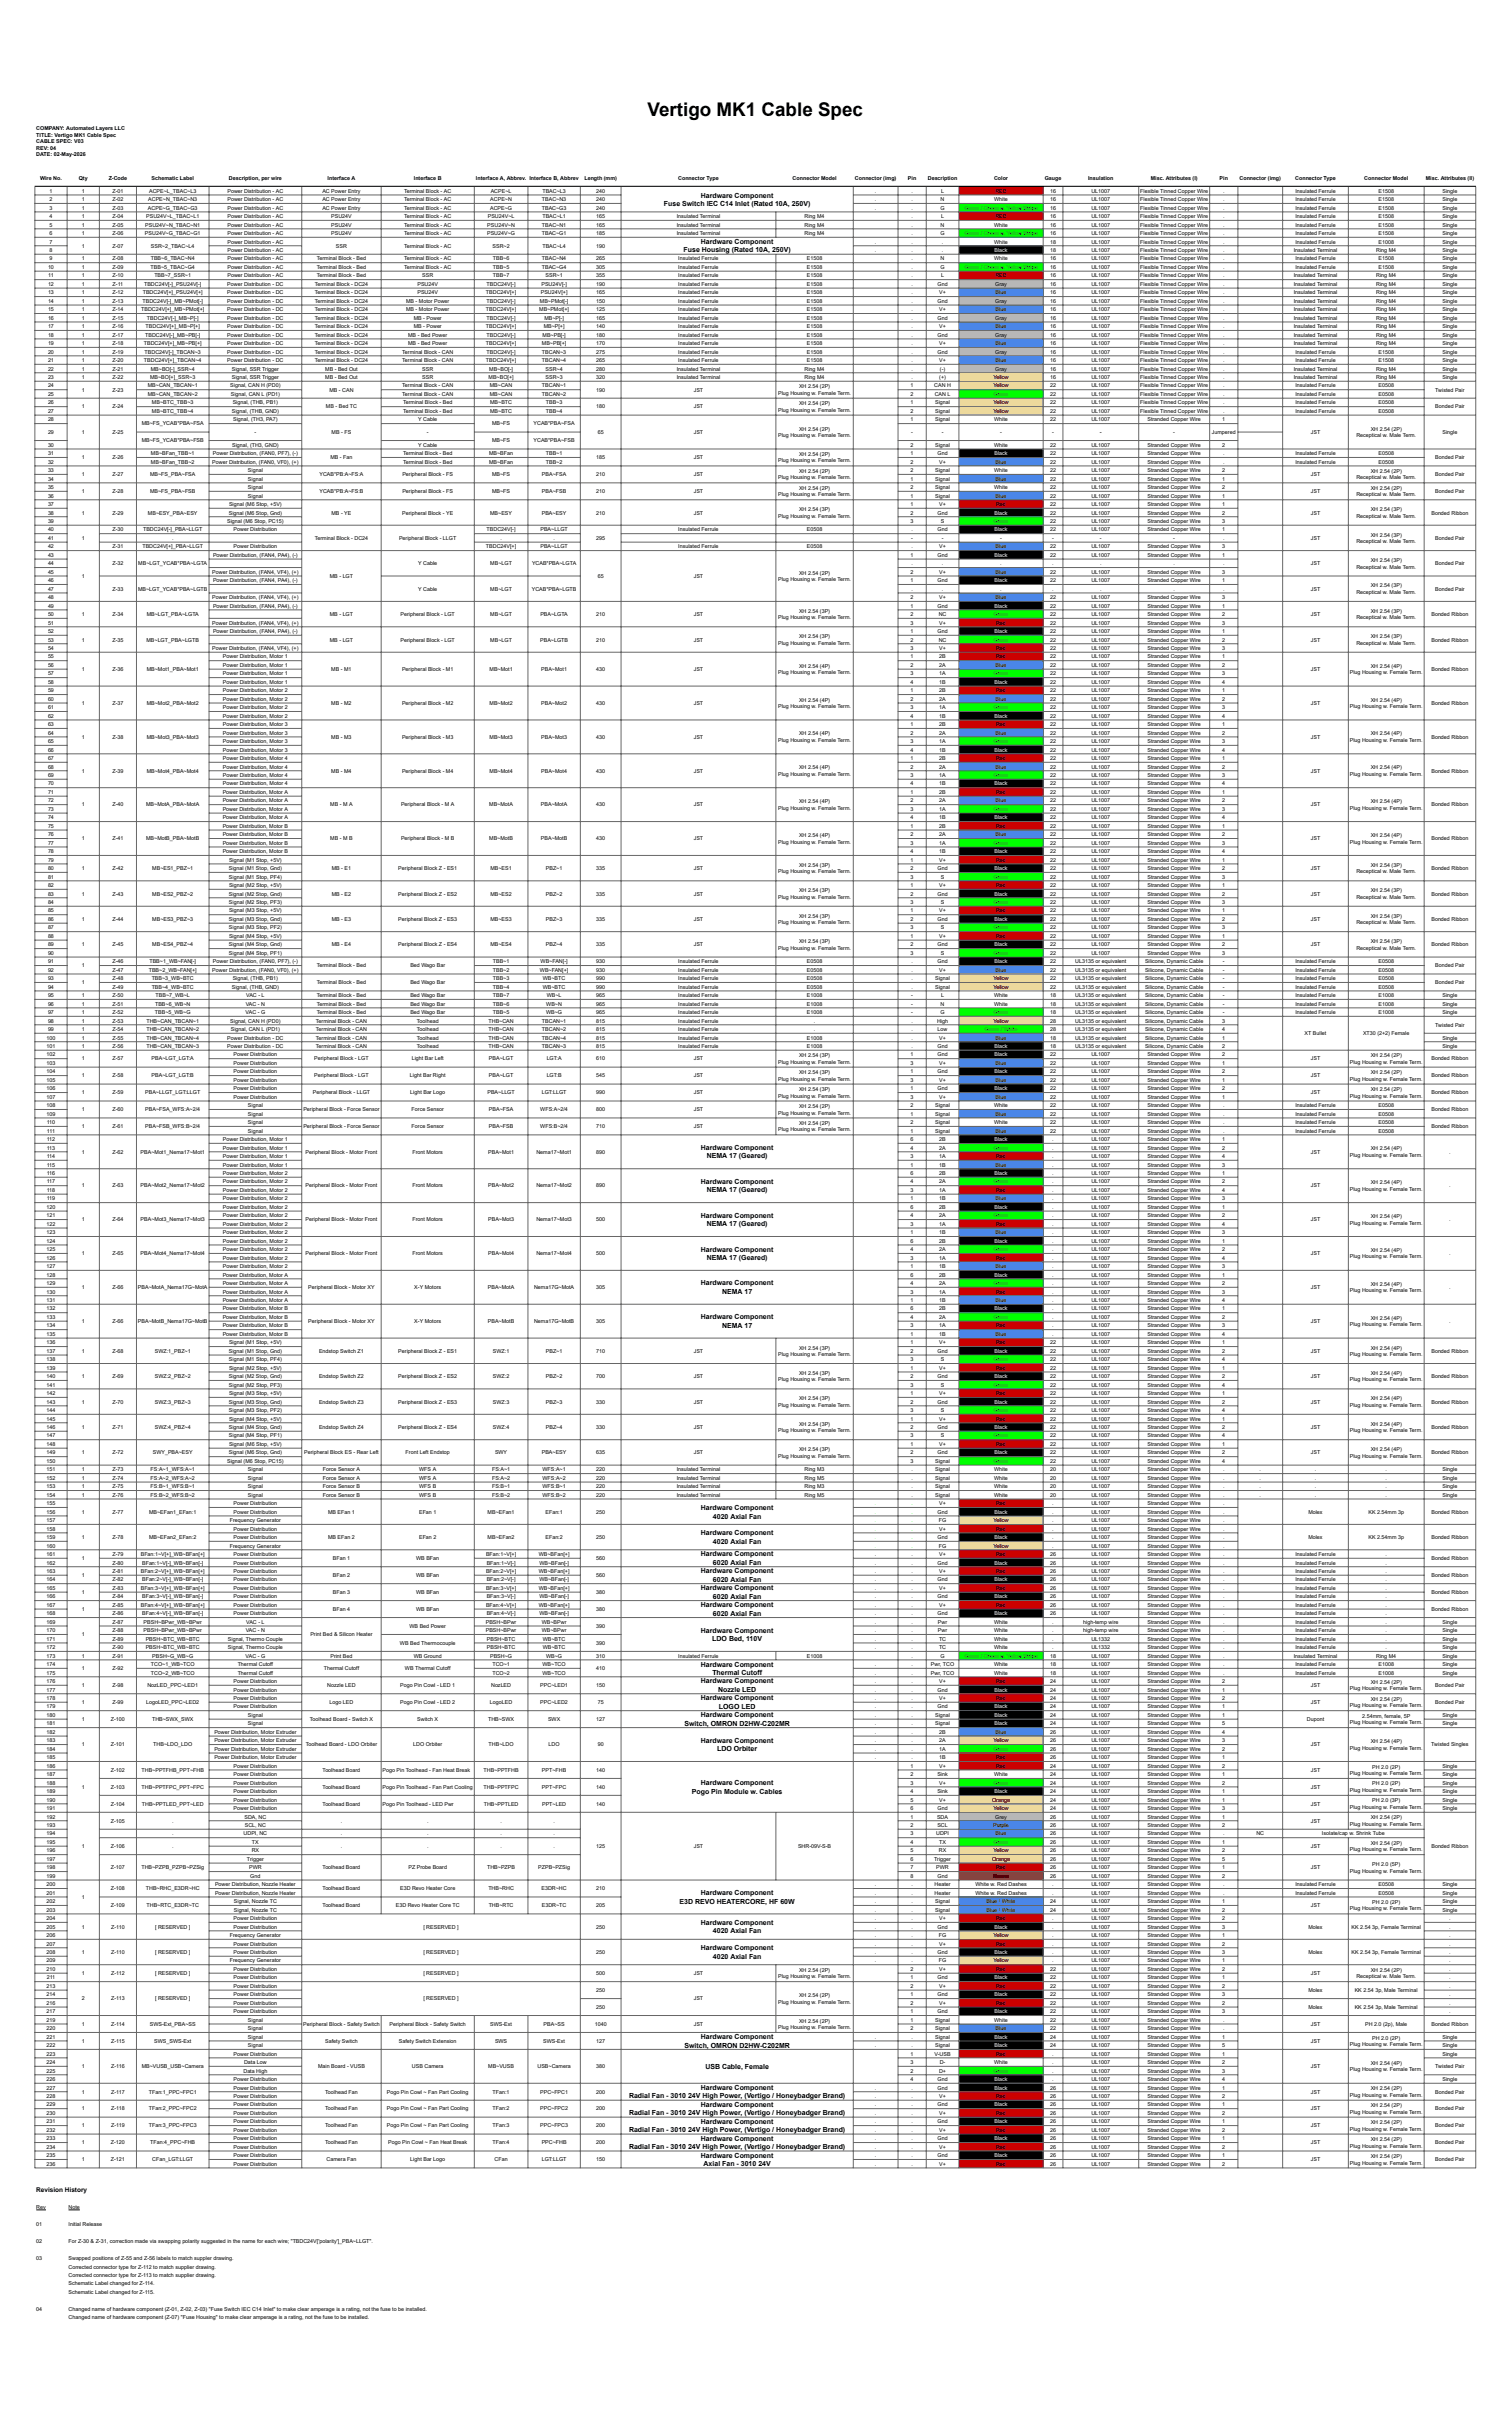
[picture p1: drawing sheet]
<svg xmlns="http://www.w3.org/2000/svg" width="762mm" height="1219mm" viewBox="0 0 762 1219" stroke-linecap="round" stroke-linejoin="round" font-family="sans-serif">
<defs><g id="words">
<text font-size="9.5" x="327" y="59">Vertigo MK1 Cable Spec</text>
<g font-size="3.5">
<text x="353" y="100">Hardware Component</text>
<text x="335" y="104">Fuse Switch IEC C14 Inlet (Rated 10A, 250V)</text>
<text x="353" y="123">Hardware Component</text>
<text x="345" y="127">Fuse Housing (Rated 10A, 250V)</text>
<text x="353" y="580">Hardware Component</text>
<text x="356" y="584">NEMA 17 (Geared)</text>
<text x="353" y="597">Hardware Component</text>
<text x="356" y="601">NEMA 17 (Geared)</text>
<text x="353" y="614">Hardware Component</text>
<text x="356" y="618">NEMA 17 (Geared)</text>
<text x="353" y="631">Hardware Component</text>
<text x="356" y="635">NEMA 17 (Geared)</text>
<text x="353" y="648">Hardware Component</text>
<text x="364" y="652">NEMA 17</text>
<text x="353" y="665">Hardware Component</text>
<text x="364" y="670">NEMA 17</text>
<text x="353" y="761">Hardware Component</text>
<text x="360" y="766">4020 Axial Fan</text>
<text x="353" y="774">Hardware Component</text>
<text x="360" y="778">4020 Axial Fan</text>
<text x="353" y="785">Hardware Component</text>
<text x="360" y="789">6020 Axial Fan</text>
<text x="353" y="793">Hardware Component</text>
<text x="360" y="798">6020 Axial Fan</text>
<text x="353" y="802">Hardware Component</text>
<text x="360" y="806">6020 Axial Fan</text>
<text x="353" y="810">Hardware Component</text>
<text x="360" y="815">6020 Axial Fan</text>
<text x="353" y="823">Hardware Component</text>
<text x="359" y="827">LDO Bed, 110V</text>
<text x="353" y="840">Hardware Component</text>
<text x="359" y="845">Thermal Cutoff</text>
<text x="353" y="849">Hardware Component</text>
<text x="353" y="857">Hardware Component</text>
<text x="362" y="853">Nozzle LED</text>
<text x="363" y="862">LOGO LED</text>
<text x="353" y="866">Hardware Component</text>
<text x="345" y="870">Switch, OMRON D2HW-C202MR</text>
<text x="353" y="879">Hardware Component</text>
<text x="362" y="883">LDO Orbiter</text>
<text x="349" y="904">Pogo Pin Module w. Cables</text>
<text x="353" y="900">Hardware Component</text>
<text x="343" y="960">E3D REVO HEATERCORE, HF 60W</text>
<text x="353" y="956">Hardware Component</text>
<text x="353" y="971">Hardware Component</text>
<text x="360" y="975">4020 Axial Fan</text>
<text x="353" y="983">Hardware Component</text>
<text x="360" y="988">4020 Axial Fan</text>
<text x="353" y="1028">Hardware Component</text>
<text x="345" y="1032">Switch, OMRON D2HW-C202MR</text>
<text x="356" y="1043">USB Cable, Female</text>
<text x="353" y="1054">Hardware Component</text>
<text x="317" y="1058">Radial Fan - 3010</text>
<text x="347" y="1058">24V High Power, (Vertigo / Honeybadger Brand)</text>
<text x="317" y="1067">Radial Fan - 3010</text>
<text x="347" y="1067">24V High Power, (Vertigo / Honeybadger Brand)</text>
<text x="353" y="1062">Hardware Component</text>
<text x="353" y="1071">Hardware Component</text>
<text x="317" y="1075">Radial Fan - 3010</text>
<text x="347" y="1075">24V High Power, (Vertigo / Honeybadger Brand)</text>
<text x="353" y="1079">Hardware Component</text>
<text x="317" y="1084">Radial Fan - 3010</text>
<text x="347" y="1084">24V High Power, (Vertigo / Honeybadger Brand)</text>
<text x="353" y="1088">Hardware Component</text>
<text x="355" y="1092">Axial Fan - 3010</text>
<text x="382" y="1092">24V</text>
</g>
<text font-size="3.3" x="18" y="1105">Revision History</text>
<text font-size="3" x="555" y="219">-</text>
<g font-size="2.7">
<text x="18" y="66">COMPANY: Automated Layers LLC</text>
<text x="18" y="69">TITLE: Vertigo MK1 Cable Spec</text>
<text x="18" y="72">CABLE SPEC: V03</text>
<text x="18" y="75">REV: 04</text>
<text x="18" y="79">DATE: 02-May-2026</text>
<text x="20" y="91">Wire No.</text>
<text x="40" y="91">Qty</text>
<text x="55" y="91">Z-Code</text>
<text x="76" y="91">Schematic Label</text>
<text x="115" y="91">Description, per wire</text>
<text x="165" y="91">Interface A</text>
<text x="209" y="91">Interface B</text>
<text x="240" y="91">Interface A, Abbrev. Interface B, Abbrev</text>
<text x="295" y="91">Length (mm)</text>
<text x="342" y="91">Connector Type</text>
<text x="400" y="91">Connector Model</text>
<text x="431" y="91">Connector (img)</text>
<text x="458" y="91">Pin</text>
<text x="468" y="91">Description</text>
<text x="501" y="91">Color</text>
<text x="527" y="91">Gauge</text>
<text x="549" y="91">Insulation</text>
<text x="580" y="91">Misc. Attributes (I)</text>
<text x="615" y="91">Pin</text>
<text x="625" y="91">Connector (img)</text>
<text x="653" y="91">Connector Type</text>
<text x="688" y="91">Connector Model</text>
<text x="719" y="91">Misc. Attributes (II)</text>
<text x="25" y="97">1</text>
<text x="25" y="101">2</text>
<text x="41" y="97">1</text>
<text x="41" y="101">1</text>
<text x="57" y="97">Z-01</text>
<text x="57" y="101">Z-02</text>
<text x="75" y="101">ACPE~N_TBAC~N3</text>
<text x="75" y="97">ACPE~L_TBAC~L3</text>
<text x="115" y="97">Power Distribution - AC</text>
<text x="115" y="101">Power Distribution - AC</text>
<text x="163" y="97">AC Power Entry</text>
<text x="163" y="101">AC Power Entry</text>
<text x="204" y="97">Terminal Block - AC</text>
<text x="204" y="101">Terminal Block - AC</text>
<text x="247" y="101">ACPE~N</text>
<text x="247" y="97">ACPE~L</text>
<text x="273" y="101">TBAC~N3</text>
<text x="274" y="97">TBAC~L3</text>
<text x="301" y="97">240</text>
<text x="301" y="101">240</text>
<text x="441" y="97">.</text>
<text x="441" y="101">.</text>
<text x="460" y="97">.</text>
<text x="460" y="101">.</text>
<text x="474" y="101">N</text>
<text x="475" y="97">L</text>
<text x="501" y="101">White</text>
<text x="502" y="97">RED</text>
<text x="530" y="97">16</text>
<text x="530" y="101">16</text>
<text x="550" y="97">UL1007</text>
<text x="550" y="101">UL1007</text>
<text x="575" y="97">Flexible Tinned Copper Wire</text>
<text x="575" y="101">Flexible Tinned Copper Wire</text>
<text x="617" y="97">.</text>
<text x="617" y="101">.</text>
<text x="653" y="97">Insulated Ferrule</text>
<text x="653" y="101">Insulated Ferrule</text>
<text x="695" y="97">E1508</text>
<text x="695" y="101">E1508</text>
<text x="727" y="97">Single</text>
<text x="727" y="101">Single</text>
<text x="25" y="106">3</text>
<text x="41" y="106">1</text>
<text x="57" y="106">Z-03</text>
<text x="75" y="106">ACPE~G_TBAC~G3</text>
<text x="115" y="106">Power Distribution - AC</text>
<text x="163" y="106">AC Power Entry</text>
<text x="204" y="106">Terminal Block - AC</text>
<text x="247" y="106">ACPE~G</text>
<text x="273" y="106">TBAC~G3</text>
<text x="301" y="106">240</text>
<text x="441" y="106">.</text>
<text x="460" y="106">.</text>
<text x="474" y="106">G</text>
<text x="486" y="106">Green / Green w. Yellow Stripe</text>
<text x="530" y="106">16</text>
<text x="550" y="106">UL1007</text>
<text x="575" y="106">Flexible Tinned Copper Wire</text>
<text x="617" y="106">.</text>
<text x="653" y="106">Insulated Ferrule</text>
<text x="695" y="106">E1508</text>
<text x="727" y="106">Single</text>
<text x="25" y="110">4</text>
<text x="41" y="110">1</text>
<text x="57" y="110">Z-04</text>
<text x="74" y="110">PSU24V~L_TBAC~L1</text>
<text x="115" y="110">Power Distribution - AC</text>
<text x="167" y="110">PSU24V</text>
<text x="204" y="110">Terminal Block - AC</text>
<text x="246" y="110">PSU24V~L</text>
<text x="274" y="110">TBAC~L1</text>
<text x="301" y="110">165</text>
<text x="341" y="110">Insulated Terminal</text>
<text x="406" y="110">Ring M4</text>
<text x="460" y="110">.</text>
<text x="475" y="110">L</text>
<text x="502" y="110">RED</text>
<text x="530" y="110">16</text>
<text x="550" y="110">UL1007</text>
<text x="575" y="110">Flexible Tinned Copper Wire</text>
<text x="617" y="110">.</text>
<text x="653" y="110">Insulated Ferrule</text>
<text x="695" y="110">E1508</text>
<text x="727" y="110">Single</text>
<text x="25" y="114">5</text>
<text x="25" y="119">6</text>
<text x="41" y="114">1</text>
<text x="41" y="119">1</text>
<text x="57" y="114">Z-05</text>
<text x="57" y="119">Z-06</text>
<text x="73" y="119">PSU24V~G_TBAC~G1</text>
<text x="73" y="114">PSU24V~N_TBAC~N1</text>
<text x="115" y="114">Power Distribution - AC</text>
<text x="115" y="119">Power Distribution - AC</text>
<text x="167" y="114">PSU24V</text>
<text x="167" y="119">PSU24V</text>
<text x="204" y="114">Terminal Block - AC</text>
<text x="204" y="119">Terminal Block - AC</text>
<text x="246" y="119">PSU24V~G</text>
<text x="246" y="114">PSU24V~N</text>
<text x="273" y="119">TBAC~G1</text>
<text x="273" y="114">TBAC~N1</text>
<text x="301" y="114">165</text>
<text x="301" y="119">185</text>
<text x="341" y="114">Insulated Terminal</text>
<text x="341" y="119">Insulated Terminal</text>
<text x="406" y="114">Ring M4</text>
<text x="406" y="119">Ring M4</text>
<text x="460" y="114">.</text>
<text x="460" y="119">.</text>
<text x="474" y="119">G</text>
<text x="474" y="114">N</text>
<text x="486" y="119">Green / Green w. Yellow Stripe</text>
<text x="501" y="114">White</text>
<text x="530" y="114">16</text>
<text x="530" y="119">16</text>
<text x="550" y="114">UL1007</text>
<text x="550" y="119">UL1007</text>
<text x="575" y="114">Flexible Tinned Copper Wire</text>
<text x="575" y="119">Flexible Tinned Copper Wire</text>
<text x="617" y="114">.</text>
<text x="617" y="119">.</text>
<text x="653" y="114">Insulated Ferrule</text>
<text x="653" y="119">Insulated Ferrule</text>
<text x="695" y="114">E1508</text>
<text x="695" y="119">E1508</text>
<text x="727" y="114">Single</text>
<text x="727" y="119">Single</text>
<text x="25" y="123">7</text>
<text x="41" y="125">1</text>
<text x="57" y="125">Z-07</text>
<text x="76" y="125">SSR~2_TBAC~L4</text>
<text x="115" y="123">Power Distribution - AC</text>
<text x="169" y="125">SSR</text>
<text x="204" y="125">Terminal Block - AC</text>
<text x="248" y="125">SSR~2</text>
<text x="274" y="125">TBAC~L4</text>
<text x="301" y="125">190</text>
<text x="441" y="123">.</text>
<text x="460" y="123">.</text>
<text x="475" y="123">.</text>
<text x="501" y="123">White</text>
<text x="530" y="123">18</text>
<text x="550" y="123">UL1007</text>
<text x="575" y="123">Flexible Tinned Copper Wire</text>
<text x="617" y="123">.</text>
<text x="653" y="123">Insulated Ferrule</text>
<text x="695" y="123">E1008</text>
<text x="727" y="123">Single</text>
<text x="25" y="127">8</text>
<text x="25" y="131">9</text>
<text x="41" y="131">1</text>
<text x="57" y="131">Z-08</text>
<text x="76" y="131">TBB~6_TBAC~N4</text>
<text x="115" y="127">Power Distribution - AC</text>
<text x="115" y="131">Power Distribution - AC</text>
<text x="160" y="131">Terminal Block - Bed</text>
<text x="204" y="131">Terminal Block - AC</text>
<text x="249" y="131">TBB~6</text>
<text x="273" y="131">TBAC~N4</text>
<text x="301" y="131">265</text>
<text x="342" y="131">Insulated Ferrule</text>
<text x="407" y="131">E1508</text>
<text x="441" y="127">.</text>
<text x="460" y="127">.</text>
<text x="460" y="131">.</text>
<text x="474" y="131">N</text>
<text x="475" y="127">.</text>
<text x="501" y="131">White</text>
<text x="530" y="127">18</text>
<text x="530" y="131">16</text>
<text x="550" y="127">UL1007</text>
<text x="550" y="131">UL1007</text>
<text x="575" y="127">Flexible Tinned Copper Wire</text>
<text x="575" y="131">Flexible Tinned Copper Wire</text>
<text x="617" y="127">.</text>
<text x="617" y="131">.</text>
<text x="652" y="127">Insulated Terminal</text>
<text x="653" y="131">Insulated Ferrule</text>
<text x="694" y="127">Ring M4</text>
<text x="695" y="131">E1508</text>
<text x="727" y="127">Single</text>
<text x="727" y="131">Single</text>
<text x="24" y="136">10</text>
<text x="41" y="136">1</text>
<text x="57" y="136">Z-09</text>
<text x="76" y="136">TBB~5_TBAC~G4</text>
<text x="115" y="136">Power Distribution - AC</text>
<text x="160" y="136">Terminal Block - Bed</text>
<text x="204" y="136">Terminal Block - AC</text>
<text x="249" y="136">TBB~5</text>
<text x="273" y="136">TBAC~G4</text>
<text x="301" y="136">305</text>
<text x="342" y="136">Insulated Ferrule</text>
<text x="407" y="136">E1508</text>
<text x="460" y="136">.</text>
<text x="474" y="136">G</text>
<text x="486" y="136">Green / Green w. Yellow Stripe</text>
<text x="530" y="136">16</text>
<text x="550" y="136">UL1007</text>
<text x="575" y="136">Flexible Tinned Copper Wire</text>
<text x="617" y="136">.</text>
<text x="653" y="136">Insulated Ferrule</text>
<text x="695" y="136">E1508</text>
<text x="727" y="136">Single</text>
<text x="24" y="140">11</text>
<text x="41" y="140">1</text>
<text x="57" y="140">Z-10</text>
<text x="78" y="140">TBB~7_SSR~1</text>
<text x="115" y="140">Power Distribution - AC</text>
<text x="160" y="140">Terminal Block - Bed</text>
<text x="213" y="140">SSR</text>
<text x="249" y="140">TBB~7</text>
<text x="275" y="140">SSR~1</text>
<text x="301" y="140">355</text>
<text x="342" y="140">Insulated Ferrule</text>
<text x="407" y="140">E1508</text>
<text x="460" y="140">.</text>
<text x="475" y="140">L</text>
<text x="502" y="140">RED</text>
<text x="530" y="140">16</text>
<text x="550" y="140">UL1007</text>
<text x="575" y="140">Flexible Tinned Copper Wire</text>
<text x="617" y="140">.</text>
<text x="652" y="140">Insulated Terminal</text>
<text x="694" y="140">Ring M4</text>
<text x="727" y="140">Single</text>
<text x="24" y="144">12</text>
<text x="24" y="148">13</text>
<text x="41" y="144">1</text>
<text x="41" y="148">1</text>
<text x="57" y="148">Z-12</text>
<text x="57" y="144">Z-11</text>
<text x="72" y="148">TBDC24V[+]_PSU24V[+]</text>
<text x="73" y="144">TBDC24V[-]_PSU24V[-]</text>
<text x="115" y="144">Power Distribution - DC</text>
<text x="115" y="148">Power Distribution - DC</text>
<text x="159" y="144">Terminal Block - DC24</text>
<text x="159" y="148">Terminal Block - DC24</text>
<text x="211" y="144">PSU24V</text>
<text x="211" y="148">PSU24V</text>
<text x="245" y="148">TBDC24V[+]</text>
<text x="245" y="144">TBDC24V[-]</text>
<text x="273" y="148">PSU24V[+]</text>
<text x="273" y="144">PSU24V[-]</text>
<text x="301" y="144">190</text>
<text x="301" y="148">165</text>
<text x="342" y="144">Insulated Ferrule</text>
<text x="342" y="148">Insulated Ferrule</text>
<text x="407" y="144">E1508</text>
<text x="407" y="148">E1508</text>
<text x="460" y="144">.</text>
<text x="460" y="148">.</text>
<text x="473" y="144">Gnd</text>
<text x="474" y="148">V+</text>
<text x="502" y="144">Gray</text>
<text x="502" y="148">Blue</text>
<text x="530" y="144">16</text>
<text x="530" y="148">16</text>
<text x="550" y="144">UL1007</text>
<text x="550" y="148">UL1007</text>
<text x="575" y="144">Flexible Tinned Copper Wire</text>
<text x="575" y="148">Flexible Tinned Copper Wire</text>
<text x="617" y="144">.</text>
<text x="617" y="148">.</text>
<text x="652" y="144">Insulated Terminal</text>
<text x="652" y="148">Insulated Terminal</text>
<text x="694" y="144">Ring M4</text>
<text x="694" y="148">Ring M4</text>
<text x="727" y="144">Single</text>
<text x="727" y="148">Single</text>
<text x="24" y="153">14</text>
<text x="41" y="153">1</text>
<text x="57" y="153">Z-13</text>
<text x="72" y="153">TBDC24V[-]_MB~PMot[-]</text>
<text x="115" y="153">Power Distribution - DC</text>
<text x="159" y="153">Terminal Block - DC24</text>
<text x="205" y="153">MB - Motor Power</text>
<text x="245" y="153">TBDC24V[-]</text>
<text x="272" y="153">MB~PMot[-]</text>
<text x="301" y="153">150</text>
<text x="342" y="153">Insulated Ferrule</text>
<text x="407" y="153">E1508</text>
<text x="460" y="153">.</text>
<text x="473" y="153">Gnd</text>
<text x="502" y="153">Gray</text>
<text x="530" y="153">16</text>
<text x="550" y="153">UL1007</text>
<text x="575" y="153">Flexible Tinned Copper Wire</text>
<text x="617" y="153">.</text>
<text x="652" y="153">Insulated Terminal</text>
<text x="694" y="153">Ring M4</text>
<text x="727" y="153">Single</text>
<text x="24" y="157">15</text>
<text x="24" y="161">16</text>
<text x="41" y="157">1</text>
<text x="41" y="161">1</text>
<text x="57" y="157">Z-14</text>
<text x="57" y="161">Z-15</text>
<text x="71" y="157">TBDC24V[+]_MB~PMot[+]</text>
<text x="74" y="161">TBDC24V[-]_MB~P[-]</text>
<text x="115" y="157">Power Distribution - DC</text>
<text x="115" y="161">Power Distribution - DC</text>
<text x="159" y="157">Terminal Block - DC24</text>
<text x="159" y="161">Terminal Block - DC24</text>
<text x="205" y="157">MB - Motor Power</text>
<text x="209" y="161">MB - Power</text>
<text x="245" y="157">TBDC24V[+]</text>
<text x="245" y="161">TBDC24V[-]</text>
<text x="272" y="157">MB~PMot[+]</text>
<text x="275" y="161">MB~P[-]</text>
<text x="301" y="157">125</text>
<text x="301" y="161">165</text>
<text x="342" y="157">Insulated Ferrule</text>
<text x="342" y="161">Insulated Ferrule</text>
<text x="407" y="157">E1508</text>
<text x="407" y="161">E1508</text>
<text x="460" y="157">.</text>
<text x="460" y="161">.</text>
<text x="473" y="161">Gnd</text>
<text x="474" y="157">V+</text>
<text x="502" y="161">Gray</text>
<text x="502" y="157">Blue</text>
<text x="530" y="157">16</text>
<text x="530" y="161">16</text>
<text x="550" y="157">UL1007</text>
<text x="550" y="161">UL1007</text>
<text x="575" y="157">Flexible Tinned Copper Wire</text>
<text x="575" y="161">Flexible Tinned Copper Wire</text>
<text x="617" y="157">.</text>
<text x="617" y="161">.</text>
<text x="652" y="157">Insulated Terminal</text>
<text x="652" y="161">Insulated Terminal</text>
<text x="694" y="157">Ring M4</text>
<text x="694" y="161">Ring M4</text>
<text x="727" y="157">Single</text>
<text x="727" y="161">Single</text>
<text x="24" y="165">17</text>
<text x="41" y="165">1</text>
<text x="57" y="165">Z-16</text>
<text x="73" y="165">TBDC24V[+]_MB~P[+]</text>
<text x="115" y="165">Power Distribution - DC</text>
<text x="159" y="165">Terminal Block - DC24</text>
<text x="209" y="165">MB - Power</text>
<text x="245" y="165">TBDC24V[+]</text>
<text x="274" y="165">MB~P[+]</text>
<text x="301" y="165">140</text>
<text x="342" y="165">Insulated Ferrule</text>
<text x="407" y="165">E1508</text>
<text x="460" y="165">.</text>
<text x="474" y="165">V+</text>
<text x="502" y="165">Blue</text>
<text x="530" y="165">16</text>
<text x="550" y="165">UL1007</text>
<text x="575" y="165">Flexible Tinned Copper Wire</text>
<text x="617" y="165">.</text>
<text x="652" y="165">Insulated Terminal</text>
<text x="694" y="165">Ring M4</text>
<text x="727" y="165">Single</text>
<text x="24" y="170">18</text>
<text x="41" y="170">1</text>
<text x="57" y="170">Z-17</text>
<text x="73" y="170">TBDC24V[-]_MB~PB[-]</text>
<text x="115" y="170">Power Distribution - DC</text>
<text x="159" y="170">Terminal Block - DC24</text>
<text x="206" y="170">MB - Bed Power</text>
<text x="245" y="170">TBDC24V[-]</text>
<text x="274" y="170">MB~PB[-]</text>
<text x="301" y="170">180</text>
<text x="342" y="170">Insulated Ferrule</text>
<text x="407" y="170">E1508</text>
<text x="460" y="170">.</text>
<text x="473" y="170">Gnd</text>
<text x="502" y="170">Gray</text>
<text x="530" y="170">16</text>
<text x="550" y="170">UL1007</text>
<text x="575" y="170">Flexible Tinned Copper Wire</text>
<text x="617" y="170">.</text>
<text x="652" y="170">Insulated Terminal</text>
<text x="694" y="170">Ring M4</text>
<text x="727" y="170">Single</text>
<text x="24" y="174">19</text>
<text x="24" y="178">20</text>
<text x="41" y="174">1</text>
<text x="41" y="178">1</text>
<text x="57" y="174">Z-18</text>
<text x="57" y="178">Z-19</text>
<text x="73" y="174">TBDC24V[+]_MB~PB[+]</text>
<text x="73" y="178">TBDC24V[-]_TBCAN~3</text>
<text x="115" y="174">Power Distribution - DC</text>
<text x="115" y="178">Power Distribution - DC</text>
<text x="159" y="174">Terminal Block - DC24</text>
<text x="159" y="178">Terminal Block - DC24</text>
<text x="203" y="178">Terminal Block - CAN</text>
<text x="206" y="174">MB - Bed Power</text>
<text x="245" y="174">TBDC24V[+]</text>
<text x="245" y="178">TBDC24V[-]</text>
<text x="273" y="174">MB~PB[+]</text>
<text x="273" y="178">TBCAN~3</text>
<text x="301" y="174">170</text>
<text x="301" y="178">275</text>
<text x="342" y="174">Insulated Ferrule</text>
<text x="342" y="178">Insulated Ferrule</text>
<text x="407" y="174">E1508</text>
<text x="407" y="178">E1508</text>
<text x="460" y="174">.</text>
<text x="460" y="178">.</text>
<text x="473" y="178">Gnd</text>
<text x="474" y="174">V+</text>
<text x="502" y="178">Gray</text>
<text x="502" y="174">Blue</text>
<text x="530" y="174">16</text>
<text x="530" y="178">16</text>
<text x="550" y="174">UL1007</text>
<text x="550" y="178">UL1007</text>
<text x="575" y="174">Flexible Tinned Copper Wire</text>
<text x="575" y="178">Flexible Tinned Copper Wire</text>
<text x="617" y="174">.</text>
<text x="617" y="178">.</text>
<text x="652" y="174">Insulated Terminal</text>
<text x="653" y="178">Insulated Ferrule</text>
<text x="694" y="174">Ring M4</text>
<text x="695" y="178">E1508</text>
<text x="727" y="174">Single</text>
<text x="727" y="178">Single</text>
<text x="24" y="183">21</text>
<text x="41" y="183">1</text>
<text x="57" y="183">Z-20</text>
<text x="73" y="183">TBDC24V[+]_TBCAN~4</text>
<text x="115" y="183">Power Distribution - DC</text>
<text x="159" y="183">Terminal Block - DC24</text>
<text x="203" y="183">Terminal Block - CAN</text>
<text x="245" y="183">TBDC24V[+]</text>
<text x="273" y="183">TBCAN~4</text>
<text x="301" y="183">265</text>
<text x="342" y="183">Insulated Ferrule</text>
<text x="407" y="183">E1508</text>
<text x="460" y="183">.</text>
<text x="474" y="183">V+</text>
<text x="502" y="183">Blue</text>
<text x="530" y="183">16</text>
<text x="550" y="183">UL1007</text>
<text x="575" y="183">Flexible Tinned Copper Wire</text>
<text x="617" y="183">.</text>
<text x="653" y="183">Insulated Ferrule</text>
<text x="695" y="183">E1508</text>
<text x="727" y="183">Single</text>
<text x="24" y="187">22</text>
<text x="24" y="191">23</text>
<text x="41" y="187">1</text>
<text x="41" y="191">1</text>
<text x="57" y="187">Z-21</text>
<text x="57" y="191">Z-22</text>
<text x="76" y="191">MB~BO[+]_SSR~3</text>
<text x="76" y="187">MB~BO[-]_SSR~4</text>
<text x="117" y="187">Signal, SSR Trigger</text>
<text x="117" y="191">Signal, SSR Trigger</text>
<text x="164" y="187">MB - Bed Out</text>
<text x="164" y="191">MB - Bed Out</text>
<text x="213" y="187">SSR</text>
<text x="213" y="191">SSR</text>
<text x="246" y="191">MB~BO[+]</text>
<text x="247" y="187">MB~BO[-]</text>
<text x="275" y="187">SSR~4</text>
<text x="275" y="191">SSR~3</text>
<text x="301" y="187">280</text>
<text x="301" y="191">320</text>
<text x="341" y="187">Insulated Terminal</text>
<text x="341" y="191">Insulated Terminal</text>
<text x="406" y="187">Ring M4</text>
<text x="406" y="191">Ring M4</text>
<text x="460" y="187">.</text>
<text x="460" y="191">.</text>
<text x="474" y="191">(+)</text>
<text x="474" y="187">(-)</text>
<text x="501" y="191">Yellow</text>
<text x="502" y="187">Gray</text>
<text x="530" y="187">16</text>
<text x="530" y="191">16</text>
<text x="550" y="187">UL1007</text>
<text x="550" y="191">UL1007</text>
<text x="575" y="187">Flexible Tinned Copper Wire</text>
<text x="575" y="191">Flexible Tinned Copper Wire</text>
<text x="617" y="187">.</text>
<text x="617" y="191">.</text>
<text x="652" y="187">Insulated Terminal</text>
<text x="652" y="191">Insulated Terminal</text>
<text x="694" y="187">Ring M4</text>
<text x="694" y="191">Ring M4</text>
<text x="727" y="187">Single</text>
<text x="727" y="191">Single</text>
<text x="24" y="195">24</text>
<text x="41" y="197">1</text>
<text x="57" y="197">Z-23</text>
<text x="75" y="195">MB~CAN_TBCAN~1</text>
<text x="116" y="195">Signal, CAN H (PD0)</text>
<text x="166" y="197">MB - CAN</text>
<text x="203" y="195">Terminal Block - CAN</text>
<text x="247" y="195">MB~CAN</text>
<text x="273" y="195">TBCAN~1</text>
<text x="301" y="197">190</text>
<text x="350" y="197">JST</text>
<text x="403" y="196">XH 2.54 (2P)</text>
<text x="459" y="195">1</text>
<text x="471" y="195">CAN H</text>
<text x="501" y="195">Yellow</text>
<text x="530" y="195">22</text>
<text x="550" y="195">UL1007</text>
<text x="575" y="195">Flexible Tinned Copper Wire</text>
<text x="617" y="195">.</text>
<text x="653" y="195">Insulated Ferrule</text>
<text x="695" y="195">E0508</text>
<text x="724" y="197">Twisted Pair</text>
<text x="24" y="200">25</text>
<text x="24" y="204">26</text>
<text x="75" y="200">MB~CAN_TBCAN~2</text>
<text x="77" y="204">MB~BTC_TBB~3</text>
<text x="116" y="200">Signal, CAN L (PD1)</text>
<text x="117" y="204">Signal, (THB, PB1)</text>
<text x="203" y="200">Terminal Block - CAN</text>
<text x="203" y="204">Terminal Block - Bed</text>
<text x="247" y="200">MB~CAN</text>
<text x="247" y="204">MB~BTC</text>
<text x="273" y="200">TBCAN~2</text>
<text x="275" y="204">TBB~3</text>
<text x="392" y="199">Plug Housing w. Female Term.</text>
<text x="459" y="200">2</text>
<text x="459" y="204">1</text>
<text x="471" y="200">CAN L</text>
<text x="472" y="204">Signal</text>
<text x="501" y="204">Yellow</text>
<text x="501" y="200">Green</text>
<text x="530" y="200">22</text>
<text x="530" y="204">22</text>
<text x="550" y="200">UL1007</text>
<text x="550" y="204">UL1007</text>
<text x="575" y="200">Flexible Tinned Copper Wire</text>
<text x="575" y="204">Flexible Tinned Copper Wire</text>
<text x="617" y="200">.</text>
<text x="617" y="204">.</text>
<text x="653" y="200">Insulated Ferrule</text>
<text x="653" y="204">Insulated Ferrule</text>
<text x="695" y="200">E0508</text>
<text x="695" y="204">E0508</text>
<text x="24" y="208">27</text>
<text x="41" y="206">1</text>
<text x="57" y="206">Z-24</text>
<text x="77" y="208">MB~BTC_TBB~4</text>
<text x="117" y="208">Signal, (THB, GND)</text>
<text x="164" y="206">MB - Bed TC</text>
<text x="203" y="208">Terminal Block - Bed</text>
<text x="247" y="208">MB~BTC</text>
<text x="275" y="208">TBB~4</text>
<text x="301" y="206">180</text>
<text x="350" y="206">JST</text>
<text x="392" y="208">Plug Housing w. Female Term.</text>
<text x="403" y="204">XH 2.54 (2P)</text>
<text x="459" y="208">2</text>
<text x="472" y="208">Signal</text>
<text x="501" y="208">Yellow</text>
<text x="530" y="208">22</text>
<text x="550" y="208">UL1007</text>
<text x="575" y="208">Flexible Tinned Copper Wire</text>
<text x="617" y="208">.</text>
<text x="653" y="208">Insulated Ferrule</text>
<text x="695" y="208">E0508</text>
<text x="724" y="206">Bonded Pair</text>
<text x="24" y="212">28</text>
<text x="71" y="214">MB~FS_YCAB*PBA~FSA</text>
<text x="118" y="212">Signal, (TH3, PA7)</text>
<text x="211" y="212">Y Cable</text>
<text x="248" y="214">MB~FS</text>
<text x="269" y="214">YCAB*PBA~FSA</text>
<text x="459" y="212">1</text>
<text x="472" y="212">Signal</text>
<text x="501" y="212">White</text>
<text x="530" y="212">22</text>
<text x="550" y="212">UL1007</text>
<text x="579" y="212">Stranded Copper Wire</text>
<text x="616" y="212">1</text>
<text x="24" y="219">29</text>
<text x="41" y="219">1</text>
<text x="57" y="219">Z-25</text>
<text x="128" y="219">-</text>
<text x="167" y="219">MB - FS</text>
<text x="215" y="219">-</text>
<text x="301" y="219">65</text>
<text x="350" y="219">JST</text>
<text x="392" y="220">Plug Housing w. Female Term.</text>
<text x="403" y="217">XH 2.54 (2P)</text>
<text x="460" y="219">-</text>
<text x="475" y="219">-</text>
<text x="504" y="219">-</text>
<text x="531" y="219">-</text>
<text x="592" y="219">-</text>
<text x="611" y="219">Jumpered</text>
<text x="661" y="219">JST</text>
<text x="684" y="220">Receptical w. Male Term.</text>
<text x="691" y="217">XH 2.54 (2P)</text>
<text x="727" y="219">Single</text>
<text x="24" y="225">30</text>
<text x="71" y="223">MB~FS_YCAB*PBA~FSB</text>
<text x="117" y="225">Signal, (TH3, GND)</text>
<text x="211" y="225">Y Cable</text>
<text x="248" y="223">MB~FS</text>
<text x="269" y="223">YCAB*PBA~FSB</text>
<text x="459" y="225">2</text>
<text x="472" y="225">Signal</text>
<text x="501" y="225">White</text>
<text x="530" y="225">22</text>
<text x="550" y="225">UL1007</text>
<text x="579" y="225">Stranded Copper Wire</text>
<text x="616" y="225">2</text>
<text x="24" y="230">31</text>
<text x="24" y="234">32</text>
<text x="41" y="232">1</text>
<text x="57" y="232">Z-26</text>
<text x="76" y="230">MB~BFan_TBB~1</text>
<text x="76" y="234">MB~BFan_TBB~2</text>
<text x="107" y="234">Power Distribution, (FAN0, VF0), (+)</text>
<text x="107" y="230">Power Distribution, (FAN0, PF7), (-)</text>
<text x="167" y="232">MB - Fan</text>
<text x="203" y="230">Terminal Block - Bed</text>
<text x="203" y="234">Terminal Block - Bed</text>
<text x="247" y="230">MB~BFan</text>
<text x="247" y="234">MB~BFan</text>
<text x="275" y="230">TBB~1</text>
<text x="275" y="234">TBB~2</text>
<text x="301" y="232">185</text>
<text x="350" y="232">JST</text>
<text x="392" y="233">Plug Housing w. Female Term.</text>
<text x="403" y="230">XH 2.54 (2P)</text>
<text x="459" y="230">1</text>
<text x="459" y="234">2</text>
<text x="473" y="230">Gnd</text>
<text x="474" y="234">V+</text>
<text x="502" y="234">Blue</text>
<text x="530" y="230">22</text>
<text x="530" y="234">22</text>
<text x="550" y="230">UL1007</text>
<text x="550" y="234">UL1007</text>
<text x="579" y="230">Stranded Copper Wire</text>
<text x="579" y="234">Stranded Copper Wire</text>
<text x="617" y="230">.</text>
<text x="617" y="234">.</text>
<text x="653" y="230">Insulated Ferrule</text>
<text x="653" y="234">Insulated Ferrule</text>
<text x="695" y="230">E0508</text>
<text x="695" y="234">E0508</text>
<text x="724" y="232">Bonded Pair</text>
<text x="24" y="238">33</text>
<text x="125" y="238">Signal</text>
<text x="403" y="238">XH 2.54 (2P)</text>
<text x="459" y="238">2</text>
<text x="472" y="238">Signal</text>
<text x="501" y="238">White</text>
<text x="530" y="238">22</text>
<text x="550" y="238">UL1007</text>
<text x="579" y="238">Stranded Copper Wire</text>
<text x="616" y="238">2</text>
<text x="691" y="238">XH 2.54 (2P)</text>
<text x="24" y="242">34</text>
<text x="41" y="240">1</text>
<text x="57" y="240">Z-27</text>
<text x="76" y="240">MB~FS_PBA~FSA</text>
<text x="125" y="242">Signal</text>
<text x="161" y="240">YCAB*PB:A~FS:A</text>
<text x="203" y="240">Peripheral Block - FS</text>
<text x="248" y="240">MB~FS</text>
<text x="273" y="240">PBA~FSA</text>
<text x="301" y="240">210</text>
<text x="350" y="240">JST</text>
<text x="392" y="242">Plug Housing w. Female Term.</text>
<text x="459" y="242">1</text>
<text x="472" y="242">Signal</text>
<text x="502" y="242">Blue</text>
<text x="530" y="242">22</text>
<text x="550" y="242">UL1007</text>
<text x="579" y="242">Stranded Copper Wire</text>
<text x="616" y="242">1</text>
<text x="661" y="240">JST</text>
<text x="684" y="242">Receptical w. Male Term.</text>
<text x="724" y="240">Bonded Pair</text>
<text x="24" y="247">35</text>
<text x="24" y="251">36</text>
<text x="41" y="249">1</text>
<text x="57" y="249">Z-28</text>
<text x="76" y="249">MB~FS_PBA~FSB</text>
<text x="125" y="247">Signal</text>
<text x="125" y="251">Signal</text>
<text x="161" y="249">YCAB*PB:A~FS:B</text>
<text x="203" y="249">Peripheral Block - FS</text>
<text x="248" y="249">MB~FS</text>
<text x="273" y="249">PBA~FSB</text>
<text x="301" y="249">210</text>
<text x="350" y="249">JST</text>
<text x="392" y="250">Plug Housing w. Female Term.</text>
<text x="403" y="247">XH 2.54 (2P)</text>
<text x="459" y="247">2</text>
<text x="459" y="251">1</text>
<text x="472" y="247">Signal</text>
<text x="472" y="251">Signal</text>
<text x="501" y="247">White</text>
<text x="502" y="251">Blue</text>
<text x="530" y="247">22</text>
<text x="530" y="251">22</text>
<text x="550" y="247">UL1007</text>
<text x="550" y="251">UL1007</text>
<text x="579" y="247">Stranded Copper Wire</text>
<text x="579" y="251">Stranded Copper Wire</text>
<text x="616" y="247">2</text>
<text x="616" y="251">1</text>
<text x="661" y="249">JST</text>
<text x="684" y="250">Receptical w. Male Term.</text>
<text x="691" y="247">XH 2.54 (2P)</text>
<text x="724" y="249">Bonded Pair</text>
<text x="24" y="255">37</text>
<text x="116" y="255">Signal (M6 Stop, +5V)</text>
<text x="403" y="258">XH 2.54 (3P)</text>
<text x="459" y="255">1</text>
<text x="474" y="255">V+</text>
<text x="502" y="255">Red</text>
<text x="530" y="255">22</text>
<text x="550" y="255">UL1007</text>
<text x="579" y="255">Stranded Copper Wire</text>
<text x="616" y="255">1</text>
<text x="691" y="258">XH 2.54 (3P)</text>
<text x="24" y="259">38</text>
<text x="24" y="264">39</text>
<text x="41" y="259">1</text>
<text x="57" y="259">Z-29</text>
<text x="75" y="259">MB~ESY_PBA~ESY</text>
<text x="115" y="264">Signal (M6 Stop, PC15)</text>
<text x="115" y="259">Signal (M6 Stop, Gnd)</text>
<text x="167" y="259">MB - YE</text>
<text x="203" y="259">Peripheral Block - YE</text>
<text x="247" y="259">MB~ESY</text>
<text x="273" y="259">PBA~ESY</text>
<text x="301" y="259">210</text>
<text x="350" y="259">JST</text>
<text x="392" y="261">Plug Housing w. Female Term.</text>
<text x="459" y="259">2</text>
<text x="459" y="264">3</text>
<text x="473" y="259">Gnd</text>
<text x="474" y="264">S</text>
<text x="501" y="264">Green</text>
<text x="530" y="259">22</text>
<text x="530" y="264">22</text>
<text x="550" y="259">UL1007</text>
<text x="550" y="264">UL1007</text>
<text x="579" y="259">Stranded Copper Wire</text>
<text x="579" y="264">Stranded Copper Wire</text>
<text x="616" y="259">2</text>
<text x="616" y="264">3</text>
<text x="661" y="259">JST</text>
<text x="684" y="261">Receptical w. Male Term.</text>
<text x="722" y="259">Bonded Ribbon</text>
<text x="24" y="268">40</text>
<text x="57" y="268">Z-30</text>
<text x="72" y="268">TBDC24V[-]_PBA~LLGT</text>
<text x="118" y="268">Power Distribution</text>
<text x="245" y="268">TBDC24V[-]</text>
<text x="273" y="268">PBA~LLGT</text>
<text x="342" y="268">Insulated Ferrule</text>
<text x="407" y="268">E0508</text>
<text x="460" y="268">.</text>
<text x="473" y="268">Gnd</text>
<text x="530" y="268">22</text>
<text x="550" y="268">UL1007</text>
<text x="579" y="268">Stranded Copper Wire</text>
<text x="616" y="268">1</text>
<text x="24" y="272">41</text>
<text x="41" y="272">1</text>
<text x="87" y="272">.</text>
<text x="159" y="272">Terminal Block - DC24</text>
<text x="201" y="272">Peripheral Block - LLGT</text>
<text x="252" y="272">.</text>
<text x="279" y="272">.</text>
<text x="301" y="272">295</text>
<text x="460" y="272">-</text>
<text x="475" y="272">-</text>
<text x="504" y="272">-</text>
<text x="531" y="272">-</text>
<text x="555" y="272">-</text>
<text x="592" y="272">-</text>
<text x="617" y="272">.</text>
<text x="661" y="272">JST</text>
<text x="684" y="274">Receptical w. Male Term.</text>
<text x="691" y="271">XH 2.54 (3P)</text>
<text x="724" y="272">Bonded Pair</text>
<text x="24" y="277">42</text>
<text x="24" y="281">43</text>
<text x="57" y="277">Z-31</text>
<text x="72" y="277">TBDC24V[+]_PBA~LLGT</text>
<text x="107" y="281">Power Distribution, (FAN4, PA4), (-)</text>
<text x="118" y="277">Power Distribution</text>
<text x="245" y="277">TBDC24V[+]</text>
<text x="273" y="277">PBA~LLGT</text>
<text x="342" y="277">Insulated Ferrule</text>
<text x="407" y="277">E0508</text>
<text x="459" y="281">1</text>
<text x="460" y="277">.</text>
<text x="473" y="281">Gnd</text>
<text x="474" y="277">V+</text>
<text x="502" y="277">Blue</text>
<text x="530" y="277">22</text>
<text x="530" y="281">22</text>
<text x="550" y="277">UL1007</text>
<text x="550" y="281">UL1007</text>
<text x="579" y="277">Stranded Copper Wire</text>
<text x="579" y="281">Stranded Copper Wire</text>
<text x="616" y="277">3</text>
<text x="616" y="281">1</text>
<text x="24" y="285">44</text>
<text x="57" y="285">Z-32</text>
<text x="70" y="285">MB~LGT_YCAB*PBA~LGTA</text>
<text x="211" y="285">Y Cable</text>
<text x="247" y="285">MB~LGT</text>
<text x="268" y="285">YCAB*PBA~LGTA</text>
<text x="460" y="285">.</text>
<text x="475" y="285">.</text>
<text x="504" y="285">.</text>
<text x="531" y="285">.</text>
<text x="555" y="285">.</text>
<text x="592" y="285">.</text>
<text x="617" y="285">.</text>
<text x="661" y="285">JST</text>
<text x="684" y="287">Receptical w. Male Term.</text>
<text x="691" y="283">XH 2.54 (3P)</text>
<text x="724" y="285">Bonded Pair</text>
<text x="24" y="289">45</text>
<text x="24" y="294">46</text>
<text x="41" y="291">1</text>
<text x="107" y="289">Power Distribution, (FAN4, VF4), (+)</text>
<text x="107" y="294">Power Distribution, (FAN4, PA4), (-)</text>
<text x="166" y="291">MB - LGT</text>
<text x="301" y="291">65</text>
<text x="350" y="291">JST</text>
<text x="392" y="293">Plug Housing w. Female Term.</text>
<text x="403" y="290">XH 2.54 (2P)</text>
<text x="459" y="289">2</text>
<text x="459" y="294">1</text>
<text x="473" y="294">Gnd</text>
<text x="474" y="289">V+</text>
<text x="502" y="289">Blue</text>
<text x="530" y="289">22</text>
<text x="530" y="294">22</text>
<text x="550" y="289">UL1007</text>
<text x="550" y="294">UL1007</text>
<text x="579" y="289">Stranded Copper Wire</text>
<text x="579" y="294">Stranded Copper Wire</text>
<text x="616" y="289">3</text>
<text x="616" y="294">1</text>
<text x="24" y="298">47</text>
<text x="57" y="298">Z-33</text>
<text x="70" y="298">MB~LGT_YCAB*PBA~LGTB</text>
<text x="211" y="298">Y Cable</text>
<text x="247" y="298">MB~LGT</text>
<text x="268" y="298">YCAB*PBA~LGTB</text>
<text x="460" y="298">.</text>
<text x="475" y="298">.</text>
<text x="504" y="298">.</text>
<text x="531" y="298">.</text>
<text x="555" y="298">.</text>
<text x="592" y="298">.</text>
<text x="617" y="298">.</text>
<text x="661" y="298">JST</text>
<text x="684" y="299">Receptical w. Male Term.</text>
<text x="691" y="296">XH 2.54 (3P)</text>
<text x="724" y="298">Bonded Pair</text>
<text x="24" y="302">48</text>
<text x="107" y="302">Power Distribution, (FAN4, VF4), (+)</text>
<text x="459" y="302">2</text>
<text x="474" y="302">V+</text>
<text x="502" y="302">Blue</text>
<text x="530" y="302">22</text>
<text x="550" y="302">UL1007</text>
<text x="579" y="302">Stranded Copper Wire</text>
<text x="616" y="302">3</text>
<text x="24" y="306">49</text>
<text x="24" y="311">50</text>
<text x="41" y="311">1</text>
<text x="57" y="311">Z-34</text>
<text x="74" y="311">MB~LGT_PBA~LGTA</text>
<text x="107" y="306">Power Distribution, (FAN4, PA4), (-)</text>
<text x="166" y="311">MB - LGT</text>
<text x="202" y="311">Peripheral Block - LGT</text>
<text x="247" y="311">MB~LGT</text>
<text x="273" y="311">PBA~LGTA</text>
<text x="301" y="311">210</text>
<text x="350" y="311">JST</text>
<text x="403" y="309">XH 2.54 (3P)</text>
<text x="459" y="306">1</text>
<text x="459" y="311">2</text>
<text x="473" y="306">Gnd</text>
<text x="473" y="311">NC</text>
<text x="501" y="311">Green</text>
<text x="530" y="306">22</text>
<text x="530" y="311">22</text>
<text x="550" y="306">UL1007</text>
<text x="550" y="311">UL1007</text>
<text x="579" y="306">Stranded Copper Wire</text>
<text x="579" y="311">Stranded Copper Wire</text>
<text x="616" y="306">1</text>
<text x="616" y="311">2</text>
<text x="661" y="311">JST</text>
<text x="691" y="309">XH 2.54 (3P)</text>
<text x="722" y="311">Bonded Ribbon</text>
<text x="24" y="315">51</text>
<text x="107" y="315">Power Distribution, (FAN4, VF4), (+)</text>
<text x="392" y="312">Plug Housing w. Female Term.</text>
<text x="459" y="315">3</text>
<text x="474" y="315">V+</text>
<text x="502" y="315">Red</text>
<text x="530" y="315">22</text>
<text x="550" y="315">UL1007</text>
<text x="579" y="315">Stranded Copper Wire</text>
<text x="616" y="315">3</text>
<text x="684" y="312">Receptical w. Male Term.</text>
<text x="24" y="319">52</text>
<text x="24" y="323">53</text>
<text x="41" y="323">1</text>
<text x="57" y="323">Z-35</text>
<text x="74" y="323">MB~LGT_PBA~LGTB</text>
<text x="107" y="319">Power Distribution, (FAN4, PA4), (-)</text>
<text x="166" y="323">MB - LGT</text>
<text x="202" y="323">Peripheral Block - LGT</text>
<text x="247" y="323">MB~LGT</text>
<text x="272" y="323">PBA~LGTB</text>
<text x="301" y="323">210</text>
<text x="350" y="323">JST</text>
<text x="403" y="322">XH 2.54 (3P)</text>
<text x="459" y="319">1</text>
<text x="459" y="323">2</text>
<text x="473" y="319">Gnd</text>
<text x="473" y="323">NC</text>
<text x="501" y="323">Green</text>
<text x="530" y="319">22</text>
<text x="530" y="323">22</text>
<text x="550" y="319">UL1007</text>
<text x="550" y="323">UL1007</text>
<text x="579" y="319">Stranded Copper Wire</text>
<text x="579" y="323">Stranded Copper Wire</text>
<text x="616" y="319">1</text>
<text x="616" y="323">2</text>
<text x="661" y="323">JST</text>
<text x="691" y="322">XH 2.54 (3P)</text>
<text x="722" y="323">Bonded Ribbon</text>
<text x="24" y="328">54</text>
<text x="107" y="328">Power Distribution, (FAN4, VF4), (+)</text>
<text x="392" y="325">Plug Housing w. Female Term.</text>
<text x="459" y="328">3</text>
<text x="474" y="328">V+</text>
<text x="502" y="328">Red</text>
<text x="530" y="328">22</text>
<text x="550" y="328">UL1007</text>
<text x="579" y="328">Stranded Copper Wire</text>
<text x="616" y="328">3</text>
<text x="684" y="325">Receptical w. Male Term.</text>
<text x="24" y="332">55</text>
<text x="112" y="332">Power Distribution, Motor 1</text>
<text x="459" y="332">1</text>
<text x="474" y="332">2B</text>
<text x="502" y="332">Red</text>
<text x="530" y="332">22</text>
<text x="550" y="332">UL1007</text>
<text x="579" y="332">Stranded Copper Wire</text>
<text x="616" y="332">1</text>
<text x="24" y="336">56</text>
<text x="24" y="341">57</text>
<text x="41" y="338">1</text>
<text x="57" y="338">Z-36</text>
<text x="74" y="338">MB~Mot1_PBA~Mot1</text>
<text x="112" y="336">Power Distribution, Motor 1</text>
<text x="112" y="341">Power Distribution, Motor 1</text>
<text x="167" y="338">MB - M1</text>
<text x="203" y="338">Peripheral Block - M1</text>
<text x="247" y="338">MB~Mot1</text>
<text x="273" y="338">PBA~Mot1</text>
<text x="301" y="338">430</text>
<text x="350" y="338">JST</text>
<text x="392" y="340">Plug Housing w. Female Term.</text>
<text x="403" y="337">XH 2.54 (4P)</text>
<text x="459" y="336">2</text>
<text x="459" y="341">3</text>
<text x="474" y="336">2A</text>
<text x="474" y="341">1A</text>
<text x="501" y="341">Green</text>
<text x="502" y="336">Blue</text>
<text x="530" y="336">22</text>
<text x="530" y="341">22</text>
<text x="550" y="336">UL1007</text>
<text x="550" y="341">UL1007</text>
<text x="579" y="336">Stranded Copper Wire</text>
<text x="579" y="341">Stranded Copper Wire</text>
<text x="616" y="336">2</text>
<text x="616" y="341">3</text>
<text x="661" y="338">JST</text>
<text x="681" y="340">Plug Housing w. Female Term.</text>
<text x="691" y="337">XH 2.54 (4P)</text>
<text x="722" y="338">Bonded Ribbon</text>
<text x="24" y="345">58</text>
<text x="112" y="345">Power Distribution, Motor 1</text>
<text x="459" y="345">4</text>
<text x="474" y="345">1B</text>
<text x="530" y="345">22</text>
<text x="550" y="345">UL1007</text>
<text x="579" y="345">Stranded Copper Wire</text>
<text x="616" y="345">4</text>
<text x="24" y="349">59</text>
<text x="24" y="353">60</text>
<text x="112" y="349">Power Distribution, Motor 2</text>
<text x="112" y="353">Power Distribution, Motor 2</text>
<text x="403" y="354">XH 2.54 (4P)</text>
<text x="459" y="349">1</text>
<text x="459" y="353">2</text>
<text x="474" y="349">2B</text>
<text x="474" y="353">2A</text>
<text x="502" y="353">Blue</text>
<text x="502" y="349">Red</text>
<text x="530" y="349">22</text>
<text x="530" y="353">22</text>
<text x="550" y="349">UL1007</text>
<text x="550" y="353">UL1007</text>
<text x="579" y="349">Stranded Copper Wire</text>
<text x="579" y="353">Stranded Copper Wire</text>
<text x="616" y="349">1</text>
<text x="616" y="353">2</text>
<text x="691" y="354">XH 2.54 (4P)</text>
<text x="24" y="358">61</text>
<text x="41" y="355">1</text>
<text x="57" y="355">Z-37</text>
<text x="74" y="355">MB~Mot2_PBA~Mot2</text>
<text x="112" y="358">Power Distribution, Motor 2</text>
<text x="167" y="355">MB - M2</text>
<text x="203" y="355">Peripheral Block - M2</text>
<text x="247" y="355">MB~Mot2</text>
<text x="273" y="355">PBA~Mot2</text>
<text x="301" y="355">430</text>
<text x="350" y="355">JST</text>
<text x="392" y="357">Plug Housing w. Female Term.</text>
<text x="459" y="358">3</text>
<text x="474" y="358">1A</text>
<text x="501" y="358">Green</text>
<text x="530" y="358">22</text>
<text x="550" y="358">UL1007</text>
<text x="579" y="358">Stranded Copper Wire</text>
<text x="616" y="358">3</text>
<text x="661" y="355">JST</text>
<text x="681" y="357">Plug Housing w. Female Term.</text>
<text x="722" y="355">Bonded Ribbon</text>
<text x="24" y="362">62</text>
<text x="112" y="362">Power Distribution, Motor 2</text>
<text x="459" y="362">4</text>
<text x="474" y="362">1B</text>
<text x="530" y="362">22</text>
<text x="550" y="362">UL1007</text>
<text x="579" y="362">Stranded Copper Wire</text>
<text x="616" y="362">4</text>
<text x="24" y="366">63</text>
<text x="24" y="370">64</text>
<text x="112" y="366">Power Distribution, Motor 3</text>
<text x="112" y="370">Power Distribution, Motor 3</text>
<text x="403" y="371">XH 2.54 (4P)</text>
<text x="459" y="366">1</text>
<text x="459" y="370">2</text>
<text x="474" y="366">2B</text>
<text x="474" y="370">2A</text>
<text x="502" y="370">Blue</text>
<text x="502" y="366">Red</text>
<text x="530" y="366">22</text>
<text x="530" y="370">22</text>
<text x="550" y="366">UL1007</text>
<text x="550" y="370">UL1007</text>
<text x="579" y="366">Stranded Copper Wire</text>
<text x="579" y="370">Stranded Copper Wire</text>
<text x="616" y="366">1</text>
<text x="616" y="370">2</text>
<text x="691" y="371">XH 2.54 (4P)</text>
<text x="24" y="375">65</text>
<text x="41" y="372">1</text>
<text x="57" y="372">Z-38</text>
<text x="74" y="372">MB~Mot3_PBA~Mot3</text>
<text x="112" y="375">Power Distribution, Motor 3</text>
<text x="167" y="372">MB - M3</text>
<text x="203" y="372">Peripheral Block - M3</text>
<text x="247" y="372">MB~Mot3</text>
<text x="273" y="372">PBA~Mot3</text>
<text x="301" y="372">430</text>
<text x="350" y="372">JST</text>
<text x="392" y="374">Plug Housing w. Female Term.</text>
<text x="459" y="375">3</text>
<text x="474" y="375">1A</text>
<text x="501" y="375">Green</text>
<text x="530" y="375">22</text>
<text x="550" y="375">UL1007</text>
<text x="579" y="375">Stranded Copper Wire</text>
<text x="616" y="375">3</text>
<text x="661" y="372">JST</text>
<text x="681" y="374">Plug Housing w. Female Term.</text>
<text x="722" y="372">Bonded Ribbon</text>
<text x="24" y="379">66</text>
<text x="24" y="383">67</text>
<text x="112" y="379">Power Distribution, Motor 3</text>
<text x="112" y="383">Power Distribution, Motor 4</text>
<text x="459" y="379">4</text>
<text x="459" y="383">1</text>
<text x="474" y="379">1B</text>
<text x="474" y="383">2B</text>
<text x="502" y="383">Red</text>
<text x="530" y="379">22</text>
<text x="530" y="383">22</text>
<text x="550" y="379">UL1007</text>
<text x="550" y="383">UL1007</text>
<text x="579" y="379">Stranded Copper Wire</text>
<text x="579" y="383">Stranded Copper Wire</text>
<text x="616" y="379">4</text>
<text x="616" y="383">1</text>
<text x="24" y="388">68</text>
<text x="41" y="390">1</text>
<text x="57" y="390">Z-39</text>
<text x="74" y="390">MB~Mot4_PBA~Mot4</text>
<text x="112" y="388">Power Distribution, Motor 4</text>
<text x="167" y="390">MB - M4</text>
<text x="203" y="390">Peripheral Block - M4</text>
<text x="247" y="390">MB~Mot4</text>
<text x="273" y="390">PBA~Mot4</text>
<text x="301" y="390">430</text>
<text x="350" y="390">JST</text>
<text x="403" y="388">XH 2.54 (4P)</text>
<text x="459" y="388">2</text>
<text x="474" y="388">2A</text>
<text x="502" y="388">Blue</text>
<text x="530" y="388">22</text>
<text x="550" y="388">UL1007</text>
<text x="579" y="388">Stranded Copper Wire</text>
<text x="616" y="388">2</text>
<text x="661" y="390">JST</text>
<text x="691" y="388">XH 2.54 (4P)</text>
<text x="722" y="390">Bonded Ribbon</text>
<text x="24" y="392">69</text>
<text x="112" y="392">Power Distribution, Motor 4</text>
<text x="392" y="391">Plug Housing w. Female Term.</text>
<text x="459" y="392">3</text>
<text x="474" y="392">1A</text>
<text x="501" y="392">Green</text>
<text x="530" y="392">22</text>
<text x="550" y="392">UL1007</text>
<text x="579" y="392">Stranded Copper Wire</text>
<text x="616" y="392">3</text>
<text x="681" y="391">Plug Housing w. Female Term.</text>
<text x="24" y="396">70</text>
<text x="24" y="400">71</text>
<text x="112" y="400">Power Distribution, Motor A</text>
<text x="112" y="396">Power Distribution, Motor 4</text>
<text x="459" y="396">4</text>
<text x="459" y="400">1</text>
<text x="474" y="396">1B</text>
<text x="474" y="400">2B</text>
<text x="502" y="400">Red</text>
<text x="530" y="396">22</text>
<text x="530" y="400">22</text>
<text x="550" y="396">UL1007</text>
<text x="550" y="400">UL1007</text>
<text x="579" y="396">Stranded Copper Wire</text>
<text x="579" y="400">Stranded Copper Wire</text>
<text x="616" y="396">4</text>
<text x="616" y="400">1</text>
<text x="24" y="405">72</text>
<text x="41" y="407">1</text>
<text x="57" y="407">Z-40</text>
<text x="74" y="407">MB~MotA_PBA~MotA</text>
<text x="112" y="405">Power Distribution, Motor A</text>
<text x="167" y="407">MB - M A</text>
<text x="202" y="407">Peripheral Block - M A</text>
<text x="247" y="407">MB~MotA</text>
<text x="273" y="407">PBA~MotA</text>
<text x="301" y="407">430</text>
<text x="350" y="407">JST</text>
<text x="403" y="405">XH 2.54 (4P)</text>
<text x="459" y="405">2</text>
<text x="474" y="405">2A</text>
<text x="502" y="405">Blue</text>
<text x="530" y="405">22</text>
<text x="550" y="405">UL1007</text>
<text x="579" y="405">Stranded Copper Wire</text>
<text x="616" y="405">2</text>
<text x="661" y="407">JST</text>
<text x="691" y="405">XH 2.54 (4P)</text>
<text x="722" y="407">Bonded Ribbon</text>
<text x="24" y="409">73</text>
<text x="24" y="413">74</text>
<text x="112" y="409">Power Distribution, Motor A</text>
<text x="112" y="413">Power Distribution, Motor A</text>
<text x="392" y="408">Plug Housing w. Female Term.</text>
<text x="459" y="409">3</text>
<text x="459" y="413">4</text>
<text x="474" y="409">1A</text>
<text x="474" y="413">1B</text>
<text x="501" y="409">Green</text>
<text x="530" y="409">22</text>
<text x="530" y="413">22</text>
<text x="550" y="409">UL1007</text>
<text x="550" y="413">UL1007</text>
<text x="579" y="409">Stranded Copper Wire</text>
<text x="579" y="413">Stranded Copper Wire</text>
<text x="616" y="409">3</text>
<text x="616" y="413">4</text>
<text x="681" y="408">Plug Housing w. Female Term.</text>
<text x="24" y="417">75</text>
<text x="112" y="417">Power Distribution, Motor B</text>
<text x="459" y="417">1</text>
<text x="474" y="417">2B</text>
<text x="502" y="417">Red</text>
<text x="530" y="417">22</text>
<text x="550" y="417">UL1007</text>
<text x="579" y="417">Stranded Copper Wire</text>
<text x="616" y="417">1</text>
<text x="24" y="422">76</text>
<text x="24" y="426">77</text>
<text x="41" y="424">1</text>
<text x="57" y="424">Z-41</text>
<text x="74" y="424">MB~MotB_PBA~MotB</text>
<text x="112" y="422">Power Distribution, Motor B</text>
<text x="112" y="426">Power Distribution, Motor B</text>
<text x="167" y="424">MB - M B</text>
<text x="202" y="424">Peripheral Block - M B</text>
<text x="247" y="424">MB~MotB</text>
<text x="273" y="424">PBA~MotB</text>
<text x="301" y="424">430</text>
<text x="350" y="424">JST</text>
<text x="392" y="425">Plug Housing w. Female Term.</text>
<text x="403" y="422">XH 2.54 (4P)</text>
<text x="459" y="422">2</text>
<text x="459" y="426">3</text>
<text x="474" y="422">2A</text>
<text x="474" y="426">1A</text>
<text x="501" y="426">Green</text>
<text x="502" y="422">Blue</text>
<text x="530" y="422">22</text>
<text x="530" y="426">22</text>
<text x="550" y="422">UL1007</text>
<text x="550" y="426">UL1007</text>
<text x="579" y="422">Stranded Copper Wire</text>
<text x="579" y="426">Stranded Copper Wire</text>
<text x="616" y="422">2</text>
<text x="616" y="426">3</text>
<text x="661" y="424">JST</text>
<text x="681" y="425">Plug Housing w. Female Term.</text>
<text x="691" y="422">XH 2.54 (4P)</text>
<text x="722" y="424">Bonded Ribbon</text>
<text x="24" y="430">78</text>
<text x="112" y="430">Power Distribution, Motor B</text>
<text x="459" y="430">4</text>
<text x="474" y="430">1B</text>
<text x="530" y="430">22</text>
<text x="550" y="430">UL1007</text>
<text x="579" y="430">Stranded Copper Wire</text>
<text x="616" y="430">4</text>
<text x="24" y="434">79</text>
<text x="116" y="434">Signal (M1 Stop, +5V)</text>
<text x="403" y="437">XH 2.54 (3P)</text>
<text x="459" y="434">1</text>
<text x="474" y="434">V+</text>
<text x="502" y="434">Red</text>
<text x="530" y="434">22</text>
<text x="550" y="434">UL1007</text>
<text x="579" y="434">Stranded Copper Wire</text>
<text x="616" y="434">1</text>
<text x="691" y="437">XH 2.54 (3P)</text>
<text x="24" y="439">80</text>
<text x="24" y="443">81</text>
<text x="41" y="439">1</text>
<text x="57" y="439">Z-42</text>
<text x="77" y="439">MB~ES1_PBZ~1</text>
<text x="115" y="439">Signal (M1 Stop, Gnd)</text>
<text x="115" y="443">Signal (M1 Stop, PF4)</text>
<text x="167" y="439">MB - E1</text>
<text x="201" y="439">Peripheral Block Z - ES1</text>
<text x="247" y="439">MB~ES1</text>
<text x="275" y="439">PBZ~1</text>
<text x="301" y="439">335</text>
<text x="350" y="439">JST</text>
<text x="392" y="440">Plug Housing w. Female Term.</text>
<text x="459" y="439">2</text>
<text x="459" y="443">3</text>
<text x="473" y="439">Gnd</text>
<text x="474" y="443">S</text>
<text x="501" y="443">Green</text>
<text x="530" y="439">22</text>
<text x="530" y="443">22</text>
<text x="550" y="439">UL1007</text>
<text x="550" y="443">UL1007</text>
<text x="579" y="439">Stranded Copper Wire</text>
<text x="579" y="443">Stranded Copper Wire</text>
<text x="616" y="439">2</text>
<text x="616" y="443">3</text>
<text x="661" y="439">JST</text>
<text x="684" y="440">Receptical w. Male Term.</text>
<text x="722" y="439">Bonded Ribbon</text>
<text x="24" y="447">82</text>
<text x="116" y="447">Signal (M2 Stop, +5V)</text>
<text x="403" y="450">XH 2.54 (3P)</text>
<text x="459" y="447">1</text>
<text x="474" y="447">V+</text>
<text x="502" y="447">Red</text>
<text x="530" y="447">22</text>
<text x="550" y="447">UL1007</text>
<text x="579" y="447">Stranded Copper Wire</text>
<text x="616" y="447">1</text>
<text x="691" y="450">XH 2.54 (3P)</text>
<text x="24" y="452">83</text>
<text x="24" y="456">84</text>
<text x="41" y="452">1</text>
<text x="57" y="452">Z-43</text>
<text x="77" y="452">MB~ES2_PBZ~2</text>
<text x="115" y="452">Signal (M2 Stop, Gnd)</text>
<text x="115" y="456">Signal (M2 Stop, PF3)</text>
<text x="167" y="452">MB - E2</text>
<text x="201" y="452">Peripheral Block Z - ES2</text>
<text x="247" y="452">MB~ES2</text>
<text x="275" y="452">PBZ~2</text>
<text x="301" y="452">335</text>
<text x="350" y="452">JST</text>
<text x="392" y="453">Plug Housing w. Female Term.</text>
<text x="459" y="452">2</text>
<text x="459" y="456">3</text>
<text x="473" y="452">Gnd</text>
<text x="474" y="456">S</text>
<text x="501" y="456">Green</text>
<text x="530" y="452">22</text>
<text x="530" y="456">22</text>
<text x="550" y="452">UL1007</text>
<text x="550" y="456">UL1007</text>
<text x="579" y="452">Stranded Copper Wire</text>
<text x="579" y="456">Stranded Copper Wire</text>
<text x="616" y="452">2</text>
<text x="616" y="456">3</text>
<text x="661" y="452">JST</text>
<text x="684" y="453">Receptical w. Male Term.</text>
<text x="722" y="452">Bonded Ribbon</text>
<text x="24" y="460">85</text>
<text x="116" y="460">Signal (M3 Stop, +5V)</text>
<text x="459" y="460">1</text>
<text x="474" y="460">V+</text>
<text x="502" y="460">Red</text>
<text x="530" y="460">22</text>
<text x="550" y="460">UL1007</text>
<text x="579" y="460">Stranded Copper Wire</text>
<text x="616" y="460">1</text>
<text x="24" y="464">86</text>
<text x="41" y="464">1</text>
<text x="57" y="464">Z-44</text>
<text x="77" y="464">MB~ES3_PBZ~3</text>
<text x="115" y="464">Signal (M3 Stop, Gnd)</text>
<text x="167" y="464">MB - E3</text>
<text x="201" y="464">Peripheral Block Z - ES3</text>
<text x="247" y="464">MB~ES3</text>
<text x="275" y="464">PBZ~3</text>
<text x="301" y="464">335</text>
<text x="350" y="464">JST</text>
<text x="392" y="466">Plug Housing w. Female Term.</text>
<text x="403" y="463">XH 2.54 (3P)</text>
<text x="459" y="464">2</text>
<text x="473" y="464">Gnd</text>
<text x="530" y="464">22</text>
<text x="550" y="464">UL1007</text>
<text x="579" y="464">Stranded Copper Wire</text>
<text x="616" y="464">2</text>
<text x="661" y="464">JST</text>
<text x="684" y="466">Receptical w. Male Term.</text>
<text x="691" y="463">XH 2.54 (3P)</text>
<text x="722" y="464">Bonded Ribbon</text>
<text x="24" y="469">87</text>
<text x="24" y="473">88</text>
<text x="115" y="469">Signal (M3 Stop, PF2)</text>
<text x="116" y="473">Signal (M4 Stop, +5V)</text>
<text x="459" y="469">3</text>
<text x="459" y="473">1</text>
<text x="474" y="473">V+</text>
<text x="474" y="469">S</text>
<text x="501" y="469">Green</text>
<text x="502" y="473">Red</text>
<text x="530" y="469">22</text>
<text x="530" y="473">22</text>
<text x="550" y="469">UL1007</text>
<text x="550" y="473">UL1007</text>
<text x="579" y="469">Stranded Copper Wire</text>
<text x="579" y="473">Stranded Copper Wire</text>
<text x="616" y="469">3</text>
<text x="616" y="473">1</text>
<text x="24" y="477">89</text>
<text x="41" y="477">1</text>
<text x="57" y="477">Z-45</text>
<text x="77" y="477">MB~ES4_PBZ~4</text>
<text x="115" y="477">Signal (M4 Stop, Gnd)</text>
<text x="167" y="477">MB - E4</text>
<text x="201" y="477">Peripheral Block Z - ES4</text>
<text x="247" y="477">MB~ES4</text>
<text x="275" y="477">PBZ~4</text>
<text x="301" y="477">335</text>
<text x="350" y="477">JST</text>
<text x="392" y="479">Plug Housing w. Female Term.</text>
<text x="403" y="476">XH 2.54 (3P)</text>
<text x="459" y="477">2</text>
<text x="473" y="477">Gnd</text>
<text x="530" y="477">22</text>
<text x="550" y="477">UL1007</text>
<text x="579" y="477">Stranded Copper Wire</text>
<text x="616" y="477">2</text>
<text x="661" y="477">JST</text>
<text x="684" y="479">Receptical w. Male Term.</text>
<text x="691" y="476">XH 2.54 (3P)</text>
<text x="722" y="477">Bonded Ribbon</text>
<text x="24" y="481">90</text>
<text x="24" y="486">91</text>
<text x="57" y="486">Z-46</text>
<text x="75" y="486">TBB~1_WB~FAN[-]</text>
<text x="107" y="486">Power Distribution, (FAN0, PF7), (-)</text>
<text x="115" y="481">Signal (M4 Stop, PF1)</text>
<text x="249" y="486">TBB~1</text>
<text x="273" y="486">WB~FAN[-]</text>
<text x="301" y="486">930</text>
<text x="342" y="486">Insulated Ferrule</text>
<text x="407" y="486">E0508</text>
<text x="459" y="481">3</text>
<text x="460" y="486">.</text>
<text x="473" y="486">Gnd</text>
<text x="474" y="481">S</text>
<text x="501" y="481">Green</text>
<text x="530" y="481">22</text>
<text x="530" y="486">22</text>
<text x="542" y="486">UL3135 or equivalent</text>
<text x="550" y="481">UL1007</text>
<text x="577" y="486">Silicone, Dynamic Cable</text>
<text x="579" y="481">Stranded Copper Wire</text>
<text x="616" y="481">3</text>
<text x="617" y="486">-</text>
<text x="653" y="486">Insulated Ferrule</text>
<text x="695" y="486">E0508</text>
<text x="24" y="490">92</text>
<text x="41" y="488">1</text>
<text x="57" y="490">Z-47</text>
<text x="75" y="490">TBB~2_WB~FAN[+]</text>
<text x="107" y="490">Power Distribution, (FAN0, VF0), (+)</text>
<text x="160" y="488">Terminal Block - Bed</text>
<text x="207" y="488">Bed Wago Bar</text>
<text x="249" y="490">TBB~2</text>
<text x="272" y="490">WB~FAN[+]</text>
<text x="301" y="490">930</text>
<text x="342" y="490">Insulated Ferrule</text>
<text x="407" y="490">E0508</text>
<text x="460" y="490">.</text>
<text x="474" y="490">V+</text>
<text x="502" y="490">Blue</text>
<text x="530" y="490">22</text>
<text x="542" y="490">UL3135 or equivalent</text>
<text x="577" y="490">Silicone, Dynamic Cable</text>
<text x="617" y="490">-</text>
<text x="653" y="490">Insulated Ferrule</text>
<text x="695" y="490">E0508</text>
<text x="724" y="488">Bonded Pair</text>
<text x="24" y="494">93</text>
<text x="41" y="496">1</text>
<text x="57" y="494">Z-48</text>
<text x="77" y="494">TBB~3_WB~BTC</text>
<text x="117" y="494">Signal, (THB, PB1)</text>
<text x="160" y="496">Terminal Block - Bed</text>
<text x="207" y="496">Bed Wago Bar</text>
<text x="249" y="494">TBB~3</text>
<text x="274" y="494">WB~BTC</text>
<text x="301" y="494">990</text>
<text x="342" y="494">Insulated Ferrule</text>
<text x="407" y="494">E0508</text>
<text x="460" y="494">.</text>
<text x="472" y="494">Signal</text>
<text x="501" y="494">Yellow</text>
<text x="530" y="494">22</text>
<text x="542" y="494">UL3135 or equivalent</text>
<text x="577" y="494">Silicone, Dynamic Cable</text>
<text x="617" y="494">-</text>
<text x="653" y="494">Insulated Ferrule</text>
<text x="695" y="494">E0508</text>
<text x="724" y="496">Bonded Pair</text>
<text x="24" y="499">94</text>
<text x="24" y="503">95</text>
<text x="41" y="503">1</text>
<text x="57" y="499">Z-49</text>
<text x="57" y="503">Z-50</text>
<text x="77" y="499">TBB~4_WB~BTC</text>
<text x="78" y="503">TBB~7_WB~L</text>
<text x="117" y="499">Signal, (THB, GND)</text>
<text x="124" y="503">VAC - L</text>
<text x="160" y="503">Terminal Block - Bed</text>
<text x="207" y="503">Bed Wago Bar</text>
<text x="249" y="499">TBB~4</text>
<text x="249" y="503">TBB~7</text>
<text x="274" y="499">WB~BTC</text>
<text x="276" y="503">WB~L</text>
<text x="301" y="499">990</text>
<text x="301" y="503">965</text>
<text x="342" y="499">Insulated Ferrule</text>
<text x="342" y="503">Insulated Ferrule</text>
<text x="407" y="499">E0508</text>
<text x="407" y="503">E1008</text>
<text x="460" y="503">-</text>
<text x="460" y="499">.</text>
<text x="472" y="499">Signal</text>
<text x="475" y="503">L</text>
<text x="501" y="499">Yellow</text>
<text x="501" y="503">White</text>
<text x="530" y="499">22</text>
<text x="530" y="503">18</text>
<text x="542" y="499">UL3135 or equivalent</text>
<text x="542" y="503">UL3135 or equivalent</text>
<text x="577" y="499">Silicone, Dynamic Cable</text>
<text x="577" y="503">Silicone, Dynamic Cable</text>
<text x="617" y="499">-</text>
<text x="617" y="503">-</text>
<text x="653" y="499">Insulated Ferrule</text>
<text x="653" y="503">Insulated Ferrule</text>
<text x="695" y="499">E0508</text>
<text x="695" y="503">E1008</text>
<text x="727" y="503">Single</text>
<text x="24" y="507">96</text>
<text x="41" y="507">1</text>
<text x="57" y="507">Z-51</text>
<text x="78" y="507">TBB~6_WB~N</text>
<text x="124" y="507">VAC - N</text>
<text x="160" y="507">Terminal Block - Bed</text>
<text x="207" y="507">Bed Wago Bar</text>
<text x="249" y="507">TBB~6</text>
<text x="276" y="507">WB~N</text>
<text x="301" y="507">965</text>
<text x="342" y="507">Insulated Ferrule</text>
<text x="407" y="507">E1008</text>
<text x="460" y="507">-</text>
<text x="474" y="507">N</text>
<text x="501" y="507">White</text>
<text x="530" y="507">18</text>
<text x="542" y="507">UL3135 or equivalent</text>
<text x="577" y="507">Silicone, Dynamic Cable</text>
<text x="617" y="507">-</text>
<text x="653" y="507">Insulated Ferrule</text>
<text x="695" y="507">E1008</text>
<text x="727" y="507">Single</text>
<text x="24" y="511">97</text>
<text x="24" y="516">98</text>
<text x="41" y="511">1</text>
<text x="41" y="516">1</text>
<text x="57" y="511">Z-52</text>
<text x="57" y="516">Z-53</text>
<text x="74" y="516">THB~CAN_TBCAN~1</text>
<text x="78" y="511">TBB~5_WB~G</text>
<text x="116" y="516">Signal, CAN H (PD0)</text>
<text x="124" y="511">VAC - G</text>
<text x="159" y="516">Terminal Block - CAN</text>
<text x="160" y="511">Terminal Block - Bed</text>
<text x="207" y="511">Bed Wago Bar</text>
<text x="210" y="516">Toolhead</text>
<text x="246" y="516">THB~CAN</text>
<text x="249" y="511">TBB~5</text>
<text x="273" y="516">TBCAN~1</text>
<text x="275" y="511">WB~G</text>
<text x="301" y="511">965</text>
<text x="301" y="516">815</text>
<text x="342" y="511">Insulated Ferrule</text>
<text x="342" y="516">Insulated Ferrule</text>
<text x="407" y="511">E1008</text>
<text x="410" y="516">.</text>
<text x="460" y="511">-</text>
<text x="460" y="516">.</text>
<text x="473" y="516">High</text>
<text x="474" y="511">G</text>
<text x="501" y="516">Yellow</text>
<text x="501" y="511">Green</text>
<text x="530" y="511">18</text>
<text x="530" y="516">28</text>
<text x="542" y="511">UL3135 or equivalent</text>
<text x="542" y="516">UL3135 or equivalent</text>
<text x="577" y="511">Silicone, Dynamic Cable</text>
<text x="577" y="516">Silicone, Dynamic Cable</text>
<text x="616" y="516">3</text>
<text x="617" y="511">-</text>
<text x="653" y="511">Insulated Ferrule</text>
<text x="695" y="511">E1008</text>
<text x="727" y="511">Single</text>
<text x="24" y="520">99</text>
<text x="41" y="520">1</text>
<text x="57" y="520">Z-54</text>
<text x="74" y="520">THB~CAN_TBCAN~2</text>
<text x="116" y="520">Signal, CAN L (PD1)</text>
<text x="159" y="520">Terminal Block - CAN</text>
<text x="210" y="520">Toolhead</text>
<text x="246" y="520">THB~CAN</text>
<text x="273" y="520">TBCAN~2</text>
<text x="301" y="520">815</text>
<text x="342" y="520">Insulated Ferrule</text>
<text x="410" y="520">.</text>
<text x="460" y="520">.</text>
<text x="473" y="520">Low</text>
<text x="496" y="520">Green / White</text>
<text x="530" y="520">28</text>
<text x="542" y="520">UL3135 or equivalent</text>
<text x="577" y="520">Silicone, Dynamic Cable</text>
<text x="616" y="520">4</text>
<text x="658" y="522">XT Bullet</text>
<text x="687" y="522">XT30 (2+2) Female</text>
<text x="724" y="518">Twisted Pair</text>
<text x="23" y="524">100</text>
<text x="41" y="524">1</text>
<text x="57" y="524">Z-55</text>
<text x="74" y="524">THB~CAN_TBCAN~4</text>
<text x="115" y="524">Power Distribution - DC</text>
<text x="159" y="524">Terminal Block - CAN</text>
<text x="210" y="524">Toolhead</text>
<text x="246" y="524">THB~CAN</text>
<text x="273" y="524">TBCAN~4</text>
<text x="301" y="524">815</text>
<text x="342" y="524">Insulated Ferrule</text>
<text x="407" y="524">E1008</text>
<text x="460" y="524">.</text>
<text x="474" y="524">V+</text>
<text x="502" y="524">Blue</text>
<text x="530" y="524">18</text>
<text x="542" y="524">UL3135 or equivalent</text>
<text x="577" y="524">Silicone, Dynamic Cable</text>
<text x="616" y="524">1</text>
<text x="727" y="524">Single</text>
<text x="23" y="528">101</text>
<text x="23" y="533">102</text>
<text x="41" y="528">1</text>
<text x="57" y="528">Z-56</text>
<text x="74" y="528">THB~CAN_TBCAN~3</text>
<text x="115" y="528">Power Distribution - DC</text>
<text x="118" y="533">Power Distribution</text>
<text x="159" y="528">Terminal Block - CAN</text>
<text x="210" y="528">Toolhead</text>
<text x="246" y="528">THB~CAN</text>
<text x="273" y="528">TBCAN~3</text>
<text x="301" y="528">815</text>
<text x="342" y="528">Insulated Ferrule</text>
<text x="403" y="533">XH 2.54 (3P)</text>
<text x="407" y="528">E1008</text>
<text x="459" y="533">1</text>
<text x="460" y="528">.</text>
<text x="473" y="528">Gnd</text>
<text x="473" y="533">Gnd</text>
<text x="530" y="528">18</text>
<text x="530" y="533">22</text>
<text x="542" y="528">UL3135 or equivalent</text>
<text x="550" y="533">UL1007</text>
<text x="577" y="528">Silicone, Dynamic Cable</text>
<text x="579" y="533">Stranded Copper Wire</text>
<text x="616" y="528">2</text>
<text x="616" y="533">2</text>
<text x="691" y="533">XH 2.54 (2P)</text>
<text x="727" y="528">Single</text>
<text x="23" y="537">103</text>
<text x="41" y="535">1</text>
<text x="57" y="535">Z-57</text>
<text x="76" y="535">PBA~LGT_LGT:A</text>
<text x="118" y="537">Power Distribution</text>
<text x="159" y="535">Peripheral Block - LGT</text>
<text x="208" y="535">Light Bar Left</text>
<text x="247" y="535">PBA~LGT</text>
<text x="276" y="535">LGT:A</text>
<text x="301" y="535">610</text>
<text x="350" y="535">JST</text>
<text x="392" y="536">Plug Housing w. Female Term.</text>
<text x="459" y="537">3</text>
<text x="474" y="537">V+</text>
<text x="502" y="537">Blue</text>
<text x="530" y="537">22</text>
<text x="550" y="537">UL1007</text>
<text x="579" y="537">Stranded Copper Wire</text>
<text x="616" y="537">1</text>
<text x="661" y="535">JST</text>
<text x="681" y="536">Plug Housing w. Female Term.</text>
<text x="722" y="535">Bonded Ribbon</text>
<text x="23" y="541">104</text>
<text x="23" y="545">105</text>
<text x="41" y="543">1</text>
<text x="57" y="543">Z-58</text>
<text x="76" y="543">PBA~LGT_LGT:B</text>
<text x="118" y="541">Power Distribution</text>
<text x="118" y="545">Power Distribution</text>
<text x="159" y="543">Peripheral Block - LGT</text>
<text x="207" y="543">Light Bar Right</text>
<text x="247" y="543">PBA~LGT</text>
<text x="276" y="543">LGT:B</text>
<text x="301" y="543">545</text>
<text x="350" y="543">JST</text>
<text x="392" y="545">Plug Housing w. Female Term.</text>
<text x="403" y="542">XH 2.54 (3P)</text>
<text x="459" y="541">1</text>
<text x="459" y="545">3</text>
<text x="473" y="541">Gnd</text>
<text x="474" y="545">V+</text>
<text x="502" y="545">Blue</text>
<text x="530" y="541">22</text>
<text x="530" y="545">22</text>
<text x="550" y="541">UL1007</text>
<text x="550" y="545">UL1007</text>
<text x="579" y="541">Stranded Copper Wire</text>
<text x="579" y="545">Stranded Copper Wire</text>
<text x="616" y="541">2</text>
<text x="616" y="545">1</text>
<text x="661" y="543">JST</text>
<text x="681" y="545">Plug Housing w. Female Term.</text>
<text x="691" y="542">XH 2.54 (2P)</text>
<text x="722" y="543">Bonded Ribbon</text>
<text x="23" y="550">106</text>
<text x="41" y="552">1</text>
<text x="57" y="552">Z-59</text>
<text x="73" y="552">PBA~LLGT_LGT:LLGT</text>
<text x="118" y="550">Power Distribution</text>
<text x="158" y="552">Peripheral Block - LLGT</text>
<text x="207" y="552">Light Bar Logo</text>
<text x="246" y="552">PBA~LLGT</text>
<text x="273" y="552">LGT:LLGT</text>
<text x="301" y="552">990</text>
<text x="350" y="552">JST</text>
<text x="403" y="550">XH 2.54 (3P)</text>
<text x="459" y="550">1</text>
<text x="473" y="550">Gnd</text>
<text x="530" y="550">22</text>
<text x="550" y="550">UL1007</text>
<text x="579" y="550">Stranded Copper Wire</text>
<text x="616" y="550">2</text>
<text x="661" y="552">JST</text>
<text x="691" y="550">XH 2.54 (2P)</text>
<text x="722" y="552">Bonded Ribbon</text>
<text x="23" y="554">107</text>
<text x="118" y="554">Power Distribution</text>
<text x="392" y="553">Plug Housing w. Female Term.</text>
<text x="459" y="554">3</text>
<text x="474" y="554">V+</text>
<text x="502" y="554">Blue</text>
<text x="530" y="554">22</text>
<text x="550" y="554">UL1007</text>
<text x="579" y="554">Stranded Copper Wire</text>
<text x="616" y="554">1</text>
<text x="681" y="553">Plug Housing w. Female Term.</text>
<text x="23" y="558">108</text>
<text x="23" y="563">109</text>
<text x="41" y="560">1</text>
<text x="57" y="560">Z-60</text>
<text x="73" y="560">PBA~FSA_WFS:A~2/4</text>
<text x="125" y="558">Signal</text>
<text x="125" y="563">Signal</text>
<text x="153" y="560">Peripheral Block - Force Sensor</text>
<text x="208" y="560">Force Sensor</text>
<text x="247" y="560">PBA~FSA</text>
<text x="272" y="560">WFS:A~2/4</text>
<text x="301" y="560">800</text>
<text x="350" y="560">JST</text>
<text x="392" y="562">Plug Housing w. Female Term.</text>
<text x="403" y="559">XH 2.54 (2P)</text>
<text x="459" y="558">2</text>
<text x="459" y="563">1</text>
<text x="472" y="558">Signal</text>
<text x="472" y="563">Signal</text>
<text x="501" y="558">White</text>
<text x="502" y="563">Blue</text>
<text x="530" y="558">22</text>
<text x="530" y="563">22</text>
<text x="550" y="558">UL1007</text>
<text x="550" y="563">UL1007</text>
<text x="579" y="558">Stranded Copper Wire</text>
<text x="579" y="563">Stranded Copper Wire</text>
<text x="617" y="558">.</text>
<text x="617" y="563">.</text>
<text x="653" y="558">Insulated Ferrule</text>
<text x="653" y="563">Insulated Ferrule</text>
<text x="695" y="558">E0508</text>
<text x="695" y="563">E0508</text>
<text x="722" y="560">Bonded Ribbon</text>
<text x="24" y="567">110</text>
<text x="41" y="569">1</text>
<text x="57" y="569">Z-61</text>
<text x="73" y="569">PBA~FSB_WFS:B~2/4</text>
<text x="125" y="567">Signal</text>
<text x="153" y="569">Peripheral Block - Force Sensor</text>
<text x="208" y="569">Force Sensor</text>
<text x="247" y="569">PBA~FSB</text>
<text x="272" y="569">WFS:B~2/4</text>
<text x="301" y="569">710</text>
<text x="350" y="569">JST</text>
<text x="403" y="567">XH 2.54 (2P)</text>
<text x="459" y="567">2</text>
<text x="472" y="567">Signal</text>
<text x="501" y="567">White</text>
<text x="530" y="567">22</text>
<text x="550" y="567">UL1007</text>
<text x="579" y="567">Stranded Copper Wire</text>
<text x="617" y="567">.</text>
<text x="653" y="567">Insulated Ferrule</text>
<text x="695" y="567">E0508</text>
<text x="722" y="569">Bonded Ribbon</text>
<text x="24" y="575">112</text>
<text x="24" y="571">111</text>
<text x="112" y="575">Power Distribution, Motor 1</text>
<text x="125" y="571">Signal</text>
<text x="392" y="570">Plug Housing w. Female Term.</text>
<text x="459" y="571">1</text>
<text x="459" y="575">6</text>
<text x="472" y="571">Signal</text>
<text x="474" y="575">2B</text>
<text x="502" y="571">Blue</text>
<text x="530" y="571">22</text>
<text x="531" y="575">.</text>
<text x="550" y="571">UL1007</text>
<text x="550" y="575">UL1007</text>
<text x="579" y="571">Stranded Copper Wire</text>
<text x="579" y="575">Stranded Copper Wire</text>
<text x="616" y="575">1</text>
<text x="617" y="571">.</text>
<text x="653" y="571">Insulated Ferrule</text>
<text x="695" y="571">E0508</text>
<text x="24" y="580">113</text>
<text x="41" y="582">1</text>
<text x="57" y="582">Z-62</text>
<text x="71" y="582">PBA~Mot1_Nema17~Mot1</text>
<text x="112" y="580">Power Distribution, Motor 1</text>
<text x="154" y="582">Peripheral Block - Motor Front</text>
<text x="208" y="582">Front Motors</text>
<text x="246" y="582">PBA~Mot1</text>
<text x="271" y="582">Nema17~Mot1</text>
<text x="301" y="582">890</text>
<text x="459" y="580">4</text>
<text x="474" y="580">2A</text>
<text x="501" y="580">Green</text>
<text x="531" y="580">.</text>
<text x="550" y="580">UL1007</text>
<text x="579" y="580">Stranded Copper Wire</text>
<text x="616" y="580">2</text>
<text x="661" y="582">JST</text>
<text x="691" y="580">XH 2.54 (4P)</text>
<text x="731" y="582">.</text>
<text x="24" y="584">114</text>
<text x="112" y="584">Power Distribution, Motor 1</text>
<text x="459" y="584">3</text>
<text x="474" y="584">1A</text>
<text x="502" y="584">Red</text>
<text x="531" y="584">.</text>
<text x="550" y="584">UL1007</text>
<text x="579" y="584">Stranded Copper Wire</text>
<text x="616" y="584">4</text>
<text x="681" y="583">Plug Housing w. Female Term.</text>
<text x="24" y="588">115</text>
<text x="24" y="592">116</text>
<text x="112" y="588">Power Distribution, Motor 1</text>
<text x="112" y="592">Power Distribution, Motor 2</text>
<text x="459" y="588">1</text>
<text x="459" y="592">6</text>
<text x="474" y="588">1B</text>
<text x="474" y="592">2B</text>
<text x="502" y="588">Blue</text>
<text x="531" y="588">.</text>
<text x="531" y="592">.</text>
<text x="550" y="588">UL1007</text>
<text x="550" y="592">UL1007</text>
<text x="579" y="588">Stranded Copper Wire</text>
<text x="579" y="592">Stranded Copper Wire</text>
<text x="616" y="588">3</text>
<text x="616" y="592">1</text>
<text x="24" y="597">117</text>
<text x="41" y="599">1</text>
<text x="57" y="599">Z-63</text>
<text x="71" y="599">PBA~Mot2_Nema17~Mot2</text>
<text x="112" y="597">Power Distribution, Motor 2</text>
<text x="154" y="599">Peripheral Block - Motor Front</text>
<text x="208" y="599">Front Motors</text>
<text x="246" y="599">PBA~Mot2</text>
<text x="271" y="599">Nema17~Mot2</text>
<text x="301" y="599">890</text>
<text x="459" y="597">4</text>
<text x="474" y="597">2A</text>
<text x="501" y="597">Green</text>
<text x="531" y="597">.</text>
<text x="550" y="597">UL1007</text>
<text x="579" y="597">Stranded Copper Wire</text>
<text x="616" y="597">2</text>
<text x="661" y="599">JST</text>
<text x="691" y="597">XH 2.54 (4P)</text>
<text x="731" y="599">.</text>
<text x="24" y="601">118</text>
<text x="24" y="605">119</text>
<text x="112" y="601">Power Distribution, Motor 2</text>
<text x="112" y="605">Power Distribution, Motor 2</text>
<text x="459" y="601">3</text>
<text x="459" y="605">1</text>
<text x="474" y="601">1A</text>
<text x="474" y="605">1B</text>
<text x="502" y="605">Blue</text>
<text x="502" y="601">Red</text>
<text x="531" y="601">.</text>
<text x="531" y="605">.</text>
<text x="550" y="601">UL1007</text>
<text x="550" y="605">UL1007</text>
<text x="579" y="601">Stranded Copper Wire</text>
<text x="579" y="605">Stranded Copper Wire</text>
<text x="616" y="601">4</text>
<text x="616" y="605">3</text>
<text x="681" y="600">Plug Housing w. Female Term.</text>
<text x="23" y="610">120</text>
<text x="112" y="610">Power Distribution, Motor 2</text>
<text x="459" y="610">6</text>
<text x="474" y="610">2B</text>
<text x="531" y="610">.</text>
<text x="550" y="610">UL1007</text>
<text x="579" y="610">Stranded Copper Wire</text>
<text x="616" y="610">1</text>
<text x="23" y="614">121</text>
<text x="41" y="616">1</text>
<text x="57" y="616">Z-64</text>
<text x="71" y="616">PBA~Mot3_Nema17~Mot3</text>
<text x="112" y="614">Power Distribution, Motor 2</text>
<text x="154" y="616">Peripheral Block - Motor Front</text>
<text x="208" y="616">Front Motors</text>
<text x="246" y="616">PBA~Mot3</text>
<text x="271" y="616">Nema17~Mot3</text>
<text x="301" y="616">500</text>
<text x="459" y="614">4</text>
<text x="474" y="614">2A</text>
<text x="501" y="614">Green</text>
<text x="531" y="614">.</text>
<text x="550" y="614">UL1007</text>
<text x="579" y="614">Stranded Copper Wire</text>
<text x="616" y="614">2</text>
<text x="661" y="616">JST</text>
<text x="681" y="617">Plug Housing w. Female Term.</text>
<text x="691" y="614">XH 2.54 (4P)</text>
<text x="731" y="616">.</text>
<text x="23" y="618">122</text>
<text x="23" y="622">123</text>
<text x="112" y="618">Power Distribution, Motor 2</text>
<text x="112" y="622">Power Distribution, Motor 2</text>
<text x="459" y="618">3</text>
<text x="459" y="622">1</text>
<text x="474" y="618">1A</text>
<text x="474" y="622">1B</text>
<text x="502" y="622">Blue</text>
<text x="502" y="618">Red</text>
<text x="531" y="618">.</text>
<text x="531" y="622">.</text>
<text x="550" y="618">UL1007</text>
<text x="550" y="622">UL1007</text>
<text x="579" y="618">Stranded Copper Wire</text>
<text x="579" y="622">Stranded Copper Wire</text>
<text x="616" y="618">4</text>
<text x="616" y="622">3</text>
<text x="23" y="627">124</text>
<text x="112" y="627">Power Distribution, Motor 2</text>
<text x="459" y="627">6</text>
<text x="474" y="627">2B</text>
<text x="531" y="627">.</text>
<text x="550" y="627">UL1007</text>
<text x="579" y="627">Stranded Copper Wire</text>
<text x="616" y="627">1</text>
<text x="23" y="631">125</text>
<text x="23" y="635">126</text>
<text x="41" y="633">1</text>
<text x="57" y="633">Z-65</text>
<text x="71" y="633">PBA~Mot4_Nema17~Mot4</text>
<text x="112" y="631">Power Distribution, Motor 2</text>
<text x="112" y="635">Power Distribution, Motor 2</text>
<text x="154" y="633">Peripheral Block - Motor Front</text>
<text x="208" y="633">Front Motors</text>
<text x="246" y="633">PBA~Mot4</text>
<text x="271" y="633">Nema17~Mot4</text>
<text x="301" y="633">500</text>
<text x="459" y="631">4</text>
<text x="459" y="635">3</text>
<text x="474" y="631">2A</text>
<text x="474" y="635">1A</text>
<text x="501" y="631">Green</text>
<text x="502" y="635">Red</text>
<text x="531" y="631">.</text>
<text x="531" y="635">.</text>
<text x="550" y="631">UL1007</text>
<text x="550" y="635">UL1007</text>
<text x="579" y="631">Stranded Copper Wire</text>
<text x="579" y="635">Stranded Copper Wire</text>
<text x="616" y="631">2</text>
<text x="616" y="635">4</text>
<text x="661" y="633">JST</text>
<text x="681" y="635">Plug Housing w. Female Term.</text>
<text x="691" y="631">XH 2.54 (4P)</text>
<text x="731" y="633">.</text>
<text x="23" y="639">127</text>
<text x="112" y="639">Power Distribution, Motor 2</text>
<text x="459" y="639">1</text>
<text x="474" y="639">1B</text>
<text x="502" y="639">Blue</text>
<text x="531" y="639">.</text>
<text x="550" y="639">UL1007</text>
<text x="579" y="639">Stranded Copper Wire</text>
<text x="616" y="639">3</text>
<text x="23" y="644">128</text>
<text x="23" y="648">129</text>
<text x="112" y="644">Power Distribution, Motor A</text>
<text x="112" y="648">Power Distribution, Motor A</text>
<text x="459" y="644">6</text>
<text x="459" y="648">4</text>
<text x="474" y="644">2B</text>
<text x="474" y="648">2A</text>
<text x="501" y="648">Green</text>
<text x="531" y="644">.</text>
<text x="531" y="648">.</text>
<text x="550" y="644">UL1007</text>
<text x="550" y="648">UL1007</text>
<text x="579" y="644">Stranded Copper Wire</text>
<text x="579" y="648">Stranded Copper Wire</text>
<text x="616" y="644">1</text>
<text x="616" y="648">2</text>
<text x="23" y="652">130</text>
<text x="41" y="650">1</text>
<text x="57" y="650">Z-66</text>
<text x="70" y="650">PBA~MotA_Nema17G~MotA</text>
<text x="112" y="652">Power Distribution, Motor A</text>
<text x="155" y="650">Peripheral Block - Motor XY</text>
<text x="209" y="650">X-Y Motors</text>
<text x="246" y="650">PBA~MotA</text>
<text x="269" y="650">Nema17G~MotA</text>
<text x="301" y="650">305</text>
<text x="459" y="652">3</text>
<text x="474" y="652">1A</text>
<text x="502" y="652">Red</text>
<text x="531" y="652">.</text>
<text x="550" y="652">UL1007</text>
<text x="579" y="652">Stranded Copper Wire</text>
<text x="616" y="652">3</text>
<text x="661" y="650">JST</text>
<text x="681" y="652">Plug Housing w. Female Term.</text>
<text x="691" y="648">XH 2.54 (4P)</text>
<text x="731" y="650">.</text>
<text x="23" y="657">131</text>
<text x="112" y="657">Power Distribution, Motor A</text>
<text x="459" y="657">1</text>
<text x="474" y="657">1B</text>
<text x="502" y="657">Blue</text>
<text x="531" y="657">.</text>
<text x="550" y="657">UL1007</text>
<text x="579" y="657">Stranded Copper Wire</text>
<text x="616" y="657">4</text>
<text x="23" y="661">132</text>
<text x="23" y="665">133</text>
<text x="112" y="661">Power Distribution, Motor B</text>
<text x="112" y="665">Power Distribution, Motor B</text>
<text x="459" y="661">6</text>
<text x="459" y="665">4</text>
<text x="474" y="661">2B</text>
<text x="474" y="665">2A</text>
<text x="501" y="665">Green</text>
<text x="531" y="661">.</text>
<text x="531" y="665">.</text>
<text x="550" y="661">UL1007</text>
<text x="550" y="665">UL1007</text>
<text x="579" y="661">Stranded Copper Wire</text>
<text x="579" y="665">Stranded Copper Wire</text>
<text x="616" y="661">1</text>
<text x="616" y="665">2</text>
<text x="691" y="665">XH 2.54 (4P)</text>
<text x="23" y="669">134</text>
<text x="41" y="667">1</text>
<text x="57" y="667">Z-66</text>
<text x="70" y="667">PBA~MotB_Nema17G~MotB</text>
<text x="112" y="669">Power Distribution, Motor B</text>
<text x="155" y="667">Peripheral Block - Motor XY</text>
<text x="209" y="667">X-Y Motors</text>
<text x="246" y="667">PBA~MotB</text>
<text x="269" y="667">Nema17G~MotB</text>
<text x="301" y="667">305</text>
<text x="459" y="669">3</text>
<text x="474" y="669">1A</text>
<text x="502" y="669">Red</text>
<text x="531" y="669">.</text>
<text x="550" y="669">UL1007</text>
<text x="579" y="669">Stranded Copper Wire</text>
<text x="616" y="669">3</text>
<text x="661" y="667">JST</text>
<text x="681" y="669">Plug Housing w. Female Term.</text>
<text x="731" y="667">.</text>
<text x="23" y="674">135</text>
<text x="23" y="678">136</text>
<text x="112" y="674">Power Distribution, Motor B</text>
<text x="116" y="678">Signal (M1 Stop, +5V)</text>
<text x="459" y="674">1</text>
<text x="459" y="678">1</text>
<text x="474" y="678">V+</text>
<text x="474" y="674">1B</text>
<text x="502" y="674">Blue</text>
<text x="502" y="678">Red</text>
<text x="530" y="678">22</text>
<text x="531" y="674">.</text>
<text x="550" y="674">UL1007</text>
<text x="550" y="678">UL1007</text>
<text x="579" y="674">Stranded Copper Wire</text>
<text x="579" y="678">Stranded Copper Wire</text>
<text x="616" y="674">4</text>
<text x="616" y="678">1</text>
<text x="23" y="682">137</text>
<text x="41" y="682">1</text>
<text x="57" y="682">Z-68</text>
<text x="78" y="682">SWZ:1_PBZ~1</text>
<text x="115" y="682">Signal (M1 Stop, Gnd)</text>
<text x="161" y="682">Endstop Switch Z1</text>
<text x="201" y="682">Peripheral Block Z - ES1</text>
<text x="249" y="682">SWZ:1</text>
<text x="275" y="682">PBZ~1</text>
<text x="301" y="682">710</text>
<text x="350" y="682">JST</text>
<text x="392" y="684">Plug Housing w. Female Term.</text>
<text x="403" y="680">XH 2.54 (3P)</text>
<text x="459" y="682">2</text>
<text x="473" y="682">Gnd</text>
<text x="530" y="682">22</text>
<text x="550" y="682">UL1007</text>
<text x="579" y="682">Stranded Copper Wire</text>
<text x="616" y="682">2</text>
<text x="661" y="682">JST</text>
<text x="681" y="684">Plug Housing w. Female Term.</text>
<text x="691" y="680">XH 2.54 (4P)</text>
<text x="722" y="682">Bonded Ribbon</text>
<text x="23" y="686">138</text>
<text x="115" y="686">Signal (M1 Stop, PF4)</text>
<text x="459" y="686">3</text>
<text x="474" y="686">S</text>
<text x="501" y="686">Green</text>
<text x="530" y="686">22</text>
<text x="550" y="686">UL1007</text>
<text x="579" y="686">Stranded Copper Wire</text>
<text x="616" y="686">4</text>
<text x="23" y="691">139</text>
<text x="23" y="695">140</text>
<text x="41" y="695">1</text>
<text x="57" y="695">Z-69</text>
<text x="78" y="695">SWZ:2_PBZ~2</text>
<text x="115" y="695">Signal (M2 Stop, Gnd)</text>
<text x="116" y="691">Signal (M2 Stop, +5V)</text>
<text x="161" y="695">Endstop Switch Z2</text>
<text x="201" y="695">Peripheral Block Z - ES2</text>
<text x="249" y="695">SWZ:2</text>
<text x="275" y="695">PBZ~2</text>
<text x="301" y="695">700</text>
<text x="350" y="695">JST</text>
<text x="403" y="693">XH 2.54 (3P)</text>
<text x="459" y="691">1</text>
<text x="459" y="695">2</text>
<text x="473" y="695">Gnd</text>
<text x="474" y="691">V+</text>
<text x="502" y="691">Red</text>
<text x="530" y="691">22</text>
<text x="530" y="695">22</text>
<text x="550" y="691">UL1007</text>
<text x="550" y="695">UL1007</text>
<text x="579" y="691">Stranded Copper Wire</text>
<text x="579" y="695">Stranded Copper Wire</text>
<text x="616" y="691">1</text>
<text x="616" y="695">2</text>
<text x="661" y="695">JST</text>
<text x="691" y="693">XH 2.54 (4P)</text>
<text x="722" y="695">Bonded Ribbon</text>
<text x="23" y="699">141</text>
<text x="115" y="699">Signal (M2 Stop, PF3)</text>
<text x="392" y="697">Plug Housing w. Female Term.</text>
<text x="459" y="699">3</text>
<text x="474" y="699">S</text>
<text x="501" y="699">Green</text>
<text x="530" y="699">22</text>
<text x="550" y="699">UL1007</text>
<text x="579" y="699">Stranded Copper Wire</text>
<text x="616" y="699">4</text>
<text x="681" y="697">Plug Housing w. Female Term.</text>
<text x="23" y="703">142</text>
<text x="23" y="708">143</text>
<text x="41" y="708">1</text>
<text x="57" y="708">Z-70</text>
<text x="78" y="708">SWZ:3_PBZ~3</text>
<text x="115" y="708">Signal (M3 Stop, Gnd)</text>
<text x="116" y="703">Signal (M3 Stop, +5V)</text>
<text x="161" y="708">Endstop Switch Z3</text>
<text x="201" y="708">Peripheral Block Z - ES3</text>
<text x="249" y="708">SWZ:3</text>
<text x="275" y="708">PBZ~3</text>
<text x="301" y="708">330</text>
<text x="350" y="708">JST</text>
<text x="403" y="706">XH 2.54 (3P)</text>
<text x="459" y="703">1</text>
<text x="459" y="708">2</text>
<text x="473" y="708">Gnd</text>
<text x="474" y="703">V+</text>
<text x="502" y="703">Red</text>
<text x="530" y="703">22</text>
<text x="530" y="708">22</text>
<text x="550" y="703">UL1007</text>
<text x="550" y="708">UL1007</text>
<text x="579" y="703">Stranded Copper Wire</text>
<text x="579" y="708">Stranded Copper Wire</text>
<text x="616" y="703">1</text>
<text x="616" y="708">2</text>
<text x="661" y="708">JST</text>
<text x="691" y="706">XH 2.54 (4P)</text>
<text x="722" y="708">Bonded Ribbon</text>
<text x="23" y="712">144</text>
<text x="115" y="712">Signal (M3 Stop, PF2)</text>
<text x="392" y="709">Plug Housing w. Female Term.</text>
<text x="459" y="712">3</text>
<text x="474" y="712">S</text>
<text x="501" y="712">Green</text>
<text x="530" y="712">22</text>
<text x="550" y="712">UL1007</text>
<text x="579" y="712">Stranded Copper Wire</text>
<text x="616" y="712">4</text>
<text x="681" y="709">Plug Housing w. Female Term.</text>
<text x="23" y="716">145</text>
<text x="116" y="716">Signal (M4 Stop, +5V)</text>
<text x="403" y="719">XH 2.54 (3P)</text>
<text x="459" y="716">1</text>
<text x="474" y="716">V+</text>
<text x="502" y="716">Red</text>
<text x="530" y="716">22</text>
<text x="550" y="716">UL1007</text>
<text x="579" y="716">Stranded Copper Wire</text>
<text x="616" y="716">1</text>
<text x="691" y="719">XH 2.54 (4P)</text>
<text x="23" y="721">146</text>
<text x="23" y="725">147</text>
<text x="41" y="721">1</text>
<text x="57" y="721">Z-71</text>
<text x="78" y="721">SWZ:4_PBZ~4</text>
<text x="115" y="721">Signal (M4 Stop, Gnd)</text>
<text x="115" y="725">Signal (M4 Stop, PF1)</text>
<text x="161" y="721">Endstop Switch Z4</text>
<text x="201" y="721">Peripheral Block Z - ES4</text>
<text x="249" y="721">SWZ:4</text>
<text x="275" y="721">PBZ~4</text>
<text x="301" y="721">330</text>
<text x="350" y="721">JST</text>
<text x="392" y="722">Plug Housing w. Female Term.</text>
<text x="459" y="721">2</text>
<text x="459" y="725">3</text>
<text x="473" y="721">Gnd</text>
<text x="474" y="725">S</text>
<text x="501" y="725">Green</text>
<text x="530" y="721">22</text>
<text x="530" y="725">22</text>
<text x="550" y="721">UL1007</text>
<text x="550" y="725">UL1007</text>
<text x="579" y="721">Stranded Copper Wire</text>
<text x="579" y="725">Stranded Copper Wire</text>
<text x="616" y="721">2</text>
<text x="616" y="725">4</text>
<text x="661" y="721">JST</text>
<text x="681" y="722">Plug Housing w. Female Term.</text>
<text x="722" y="721">Bonded Ribbon</text>
<text x="23" y="729">148</text>
<text x="116" y="729">Signal (M6 Stop, +5V)</text>
<text x="403" y="732">XH 2.54 (3P)</text>
<text x="459" y="729">1</text>
<text x="474" y="729">V+</text>
<text x="502" y="729">Red</text>
<text x="530" y="729">22</text>
<text x="550" y="729">UL1007</text>
<text x="579" y="729">Stranded Copper Wire</text>
<text x="616" y="729">1</text>
<text x="691" y="732">XH 2.54 (4P)</text>
<text x="23" y="733">149</text>
<text x="23" y="738">150</text>
<text x="41" y="733">1</text>
<text x="57" y="733">Z-72</text>
<text x="77" y="733">SWY_PBA~ESY</text>
<text x="115" y="738">Signal (M6 Stop, PC15)</text>
<text x="115" y="733">Signal (M6 Stop, Gnd)</text>
<text x="153" y="733">Peripheral Block ES - Rear Left</text>
<text x="205" y="733">Front Left Endstop</text>
<text x="250" y="733">SWY</text>
<text x="273" y="733">PBA~ESY</text>
<text x="301" y="733">635</text>
<text x="350" y="733">JST</text>
<text x="392" y="735">Plug Housing w. Female Term.</text>
<text x="459" y="733">2</text>
<text x="459" y="738">3</text>
<text x="472" y="738">Signal</text>
<text x="473" y="733">Gnd</text>
<text x="501" y="738">Green</text>
<text x="530" y="733">22</text>
<text x="530" y="738">22</text>
<text x="550" y="733">UL1007</text>
<text x="550" y="738">UL1007</text>
<text x="579" y="733">Stranded Copper Wire</text>
<text x="579" y="738">Stranded Copper Wire</text>
<text x="616" y="733">2</text>
<text x="616" y="738">4</text>
<text x="661" y="733">JST</text>
<text x="681" y="735">Plug Housing w. Female Term.</text>
<text x="722" y="733">Bonded Ribbon</text>
<text x="23" y="742">151</text>
<text x="41" y="742">1</text>
<text x="57" y="742">Z-73</text>
<text x="76" y="742">FS:A~1_WFS:A~1</text>
<text x="125" y="742">Signal</text>
<text x="163" y="742">Force Sensor A</text>
<text x="211" y="742">WFS A</text>
<text x="248" y="742">FS:A~1</text>
<text x="274" y="742">WFS:A~1</text>
<text x="301" y="742">220</text>
<text x="341" y="742">Insulated Terminal</text>
<text x="406" y="742">Ring M3</text>
<text x="460" y="742">.</text>
<text x="472" y="742">Signal</text>
<text x="501" y="742">White</text>
<text x="530" y="742">20</text>
<text x="550" y="742">UL1007</text>
<text x="579" y="742">Stranded Copper Wire</text>
<text x="617" y="742">.</text>
<text x="635" y="742">.</text>
<text x="663" y="742">.</text>
<text x="699" y="742">.</text>
<text x="727" y="742">Single</text>
<text x="23" y="746">152</text>
<text x="41" y="746">1</text>
<text x="57" y="746">Z-74</text>
<text x="76" y="746">FS:A~2_WFS:A~2</text>
<text x="125" y="746">Signal</text>
<text x="163" y="746">Force Sensor A</text>
<text x="211" y="746">WFS A</text>
<text x="248" y="746">FS:A~2</text>
<text x="274" y="746">WFS:A~2</text>
<text x="301" y="746">220</text>
<text x="341" y="746">Insulated Terminal</text>
<text x="406" y="746">Ring M5</text>
<text x="460" y="746">.</text>
<text x="472" y="746">Signal</text>
<text x="501" y="746">White</text>
<text x="530" y="746">20</text>
<text x="550" y="746">UL1007</text>
<text x="579" y="746">Stranded Copper Wire</text>
<text x="617" y="746">.</text>
<text x="635" y="746">.</text>
<text x="663" y="746">.</text>
<text x="699" y="746">.</text>
<text x="727" y="746">Single</text>
<text x="23" y="750">153</text>
<text x="23" y="755">154</text>
<text x="41" y="750">1</text>
<text x="41" y="755">1</text>
<text x="57" y="750">Z-75</text>
<text x="57" y="755">Z-76</text>
<text x="76" y="750">FS:B~1_WFS:B~1</text>
<text x="76" y="755">FS:B~2_WFS:B~2</text>
<text x="125" y="750">Signal</text>
<text x="125" y="755">Signal</text>
<text x="163" y="750">Force Sensor B</text>
<text x="163" y="755">Force Sensor B</text>
<text x="211" y="750">WFS B</text>
<text x="211" y="755">WFS B</text>
<text x="248" y="750">FS:B~1</text>
<text x="248" y="755">FS:B~2</text>
<text x="274" y="750">WFS:B~1</text>
<text x="274" y="755">WFS:B~2</text>
<text x="301" y="750">220</text>
<text x="301" y="755">220</text>
<text x="341" y="750">Insulated Terminal</text>
<text x="341" y="755">Insulated Terminal</text>
<text x="406" y="750">Ring M3</text>
<text x="406" y="755">Ring M5</text>
<text x="460" y="750">.</text>
<text x="460" y="755">.</text>
<text x="472" y="750">Signal</text>
<text x="472" y="755">Signal</text>
<text x="501" y="750">White</text>
<text x="501" y="755">White</text>
<text x="530" y="750">20</text>
<text x="530" y="755">20</text>
<text x="550" y="750">UL1007</text>
<text x="550" y="755">UL1007</text>
<text x="579" y="750">Stranded Copper Wire</text>
<text x="579" y="755">Stranded Copper Wire</text>
<text x="617" y="750">.</text>
<text x="617" y="755">.</text>
<text x="635" y="750">.</text>
<text x="635" y="755">.</text>
<text x="663" y="750">.</text>
<text x="663" y="755">.</text>
<text x="699" y="750">.</text>
<text x="699" y="755">.</text>
<text x="727" y="750">Single</text>
<text x="727" y="755">Single</text>
<text x="23" y="759">155</text>
<text x="118" y="759">Power Distribution</text>
<text x="474" y="759">V+</text>
<text x="502" y="759">Red</text>
<text x="531" y="759">.</text>
<text x="550" y="759">UL1007</text>
<text x="579" y="759">Stranded Copper Wire</text>
<text x="617" y="759">.</text>
<text x="23" y="763">156</text>
<text x="23" y="768">157</text>
<text x="41" y="763">1</text>
<text x="57" y="763">Z-77</text>
<text x="75" y="763">MB~EFan1_EFan:1</text>
<text x="116" y="768">Frequency Generator</text>
<text x="118" y="763">Power Distribution</text>
<text x="165" y="763">MB EFan 1</text>
<text x="211" y="763">EFan 1</text>
<text x="246" y="763">MB~EFan1</text>
<text x="275" y="763">EFan:1</text>
<text x="301" y="763">250</text>
<text x="473" y="763">Gnd</text>
<text x="473" y="768">FG</text>
<text x="501" y="768">Yellow</text>
<text x="531" y="763">.</text>
<text x="531" y="768">.</text>
<text x="550" y="763">UL1007</text>
<text x="550" y="768">UL1007</text>
<text x="579" y="763">Stranded Copper Wire</text>
<text x="579" y="768">Stranded Copper Wire</text>
<text x="617" y="763">.</text>
<text x="617" y="768">.</text>
<text x="660" y="763">Molex</text>
<text x="690" y="763">KK 2.54mm 3p</text>
<text x="722" y="763">Bonded Ribbon</text>
<text x="23" y="772">158</text>
<text x="118" y="772">Power Distribution</text>
<text x="474" y="772">V+</text>
<text x="502" y="772">Red</text>
<text x="531" y="772">.</text>
<text x="550" y="772">UL1007</text>
<text x="579" y="772">Stranded Copper Wire</text>
<text x="617" y="772">.</text>
<text x="23" y="776">159</text>
<text x="41" y="776">1</text>
<text x="57" y="776">Z-78</text>
<text x="75" y="776">MB~EFan2_EFan:2</text>
<text x="118" y="776">Power Distribution</text>
<text x="165" y="776">MB EFan 2</text>
<text x="211" y="776">EFan 2</text>
<text x="246" y="776">MB~EFan2</text>
<text x="275" y="776">EFan:2</text>
<text x="301" y="776">250</text>
<text x="473" y="776">Gnd</text>
<text x="531" y="776">.</text>
<text x="550" y="776">UL1007</text>
<text x="579" y="776">Stranded Copper Wire</text>
<text x="617" y="776">.</text>
<text x="660" y="776">Molex</text>
<text x="690" y="776">KK 2.54mm 3p</text>
<text x="722" y="776">Bonded Ribbon</text>
<text x="23" y="780">160</text>
<text x="23" y="785">161</text>
<text x="57" y="785">Z-79</text>
<text x="71" y="785">BFan:1~V[+]_WB~BFan[+]</text>
<text x="116" y="780">Frequency Generator</text>
<text x="118" y="785">Power Distribution</text>
<text x="245" y="785">BFan:1~V[+]</text>
<text x="272" y="785">WB~BFan[+]</text>
<text x="441" y="785">.</text>
<text x="460" y="785">.</text>
<text x="473" y="780">FG</text>
<text x="474" y="785">V+</text>
<text x="501" y="780">Yellow</text>
<text x="502" y="785">Red</text>
<text x="530" y="785">26</text>
<text x="531" y="780">.</text>
<text x="550" y="780">UL1007</text>
<text x="550" y="785">UL1007</text>
<text x="579" y="780">Stranded Copper Wire</text>
<text x="579" y="785">Stranded Copper Wire</text>
<text x="617" y="780">.</text>
<text x="617" y="785">.</text>
<text x="653" y="785">Insulated Ferrule</text>
<text x="699" y="785">.</text>
<text x="23" y="789">162</text>
<text x="41" y="787">1</text>
<text x="57" y="789">Z-80</text>
<text x="72" y="789">BFan:1~V[-]_WB~BFan[-]</text>
<text x="118" y="789">Power Distribution</text>
<text x="168" y="787">BFan 1</text>
<text x="210" y="787">WB BFan</text>
<text x="245" y="789">BFan:1~V[-]</text>
<text x="272" y="789">WB~BFan[-]</text>
<text x="301" y="787">560</text>
<text x="441" y="789">.</text>
<text x="460" y="789">.</text>
<text x="473" y="789">Gnd</text>
<text x="530" y="789">26</text>
<text x="550" y="789">UL1007</text>
<text x="579" y="789">Stranded Copper Wire</text>
<text x="617" y="789">.</text>
<text x="653" y="789">Insulated Ferrule</text>
<text x="699" y="789">.</text>
<text x="722" y="787">Bonded Ribbon</text>
<text x="23" y="793">163</text>
<text x="23" y="797">164</text>
<text x="41" y="795">1</text>
<text x="57" y="793">Z-81</text>
<text x="57" y="797">Z-82</text>
<text x="71" y="793">BFan:2~V[+]_WB~BFan[+]</text>
<text x="72" y="797">BFan:2~V[-]_WB~BFan[-]</text>
<text x="118" y="793">Power Distribution</text>
<text x="118" y="797">Power Distribution</text>
<text x="168" y="795">BFan 2</text>
<text x="210" y="795">WB BFan</text>
<text x="245" y="793">BFan:2~V[+]</text>
<text x="245" y="797">BFan:2~V[-]</text>
<text x="272" y="793">WB~BFan[+]</text>
<text x="272" y="797">WB~BFan[-]</text>
<text x="301" y="795">560</text>
<text x="441" y="793">.</text>
<text x="441" y="797">.</text>
<text x="460" y="793">.</text>
<text x="460" y="797">.</text>
<text x="473" y="797">Gnd</text>
<text x="474" y="793">V+</text>
<text x="502" y="793">Red</text>
<text x="530" y="793">26</text>
<text x="530" y="797">26</text>
<text x="550" y="793">UL1007</text>
<text x="550" y="797">UL1007</text>
<text x="579" y="793">Stranded Copper Wire</text>
<text x="579" y="797">Stranded Copper Wire</text>
<text x="617" y="793">.</text>
<text x="617" y="797">.</text>
<text x="653" y="793">Insulated Ferrule</text>
<text x="653" y="797">Insulated Ferrule</text>
<text x="699" y="793">.</text>
<text x="699" y="797">.</text>
<text x="722" y="795">Bonded Ribbon</text>
<text x="23" y="802">165</text>
<text x="41" y="804">1</text>
<text x="57" y="802">Z-83</text>
<text x="71" y="802">BFan:3~V[+]_WB~BFan[+]</text>
<text x="118" y="802">Power Distribution</text>
<text x="168" y="804">BFan 3</text>
<text x="210" y="804">WB BFan</text>
<text x="245" y="802">BFan:3~V[+]</text>
<text x="272" y="802">WB~BFan[+]</text>
<text x="301" y="804">380</text>
<text x="441" y="802">.</text>
<text x="460" y="802">.</text>
<text x="474" y="802">V+</text>
<text x="502" y="802">Red</text>
<text x="530" y="802">26</text>
<text x="550" y="802">UL1007</text>
<text x="579" y="802">Stranded Copper Wire</text>
<text x="617" y="802">.</text>
<text x="653" y="802">Insulated Ferrule</text>
<text x="699" y="802">.</text>
<text x="722" y="804">Bonded Ribbon</text>
<text x="23" y="806">166</text>
<text x="57" y="806">Z-84</text>
<text x="72" y="806">BFan:3~V[-]_WB~BFan[-]</text>
<text x="118" y="806">Power Distribution</text>
<text x="245" y="806">BFan:3~V[-]</text>
<text x="272" y="806">WB~BFan[-]</text>
<text x="441" y="806">.</text>
<text x="460" y="806">.</text>
<text x="473" y="806">Gnd</text>
<text x="530" y="806">26</text>
<text x="550" y="806">UL1007</text>
<text x="579" y="806">Stranded Copper Wire</text>
<text x="617" y="806">.</text>
<text x="653" y="806">Insulated Ferrule</text>
<text x="699" y="806">.</text>
<text x="23" y="810">167</text>
<text x="23" y="814">168</text>
<text x="41" y="812">1</text>
<text x="57" y="810">Z-85</text>
<text x="57" y="814">Z-86</text>
<text x="71" y="810">BFan:4~V[+]_WB~BFan[+]</text>
<text x="72" y="814">BFan:4~V[-]_WB~BFan[-]</text>
<text x="118" y="810">Power Distribution</text>
<text x="118" y="814">Power Distribution</text>
<text x="168" y="812">BFan 4</text>
<text x="210" y="812">WB BFan</text>
<text x="245" y="810">BFan:4~V[+]</text>
<text x="245" y="814">BFan:4~V[-]</text>
<text x="272" y="810">WB~BFan[+]</text>
<text x="272" y="814">WB~BFan[-]</text>
<text x="301" y="812">380</text>
<text x="441" y="810">.</text>
<text x="441" y="814">.</text>
<text x="460" y="810">.</text>
<text x="460" y="814">.</text>
<text x="473" y="814">Gnd</text>
<text x="474" y="810">V+</text>
<text x="502" y="810">Red</text>
<text x="530" y="810">26</text>
<text x="530" y="814">26</text>
<text x="550" y="810">UL1007</text>
<text x="550" y="814">UL1007</text>
<text x="579" y="810">Stranded Copper Wire</text>
<text x="579" y="814">Stranded Copper Wire</text>
<text x="617" y="810">.</text>
<text x="617" y="814">.</text>
<text x="653" y="810">Insulated Ferrule</text>
<text x="653" y="814">Insulated Ferrule</text>
<text x="699" y="810">.</text>
<text x="699" y="814">.</text>
<text x="722" y="812">Bonded Ribbon</text>
<text x="23" y="819">169</text>
<text x="57" y="819">Z-87</text>
<text x="72" y="819">PBSH~BPwr_WB~BPwr</text>
<text x="124" y="819">VAC - L</text>
<text x="207" y="821">WB Bed Power</text>
<text x="245" y="819">PBSH~BPwr</text>
<text x="273" y="819">WB~BPwr</text>
<text x="301" y="821">390</text>
<text x="441" y="819">.</text>
<text x="460" y="819">.</text>
<text x="473" y="819">Pwr</text>
<text x="501" y="819">White</text>
<text x="531" y="819">.</text>
<text x="546" y="819">high-temp wire</text>
<text x="579" y="819">Stranded Copper Wire</text>
<text x="617" y="819">.</text>
<text x="653" y="819">Insulated Ferrule</text>
<text x="699" y="819">.</text>
<text x="727" y="819">Single</text>
<text x="23" y="823">170</text>
<text x="23" y="827">171</text>
<text x="41" y="825">1</text>
<text x="57" y="823">Z-88</text>
<text x="57" y="827">Z-89</text>
<text x="72" y="823">PBSH~BPwr_WB~BPwr</text>
<text x="73" y="827">PBSH~BTC_WB~BTC</text>
<text x="115" y="827">Signal, Thermo Couple</text>
<text x="124" y="823">VAC - N</text>
<text x="157" y="825">Print Bed &amp; Silicon Heater</text>
<text x="245" y="823">PBSH~BPwr</text>
<text x="246" y="827">PBSH~BTC</text>
<text x="273" y="823">WB~BPwr</text>
<text x="274" y="827">WB~BTC</text>
<text x="441" y="823">.</text>
<text x="441" y="827">.</text>
<text x="460" y="823">.</text>
<text x="460" y="827">.</text>
<text x="473" y="823">Pwr</text>
<text x="474" y="827">TC</text>
<text x="501" y="823">White</text>
<text x="501" y="827">White</text>
<text x="531" y="823">.</text>
<text x="531" y="827">.</text>
<text x="546" y="823">high-temp wire</text>
<text x="550" y="827">UL1332</text>
<text x="579" y="823">Stranded Copper Wire</text>
<text x="579" y="827">Stranded Copper Wire</text>
<text x="617" y="823">.</text>
<text x="617" y="827">.</text>
<text x="653" y="823">Insulated Ferrule</text>
<text x="653" y="827">Insulated Ferrule</text>
<text x="699" y="823">.</text>
<text x="699" y="827">.</text>
<text x="727" y="823">Single</text>
<text x="727" y="827">Single</text>
<text x="23" y="832">172</text>
<text x="57" y="832">Z-90</text>
<text x="73" y="832">PBSH~BTC_WB~BTC</text>
<text x="115" y="832">Signal, Thermo Couple</text>
<text x="202" y="829">WB Bed Thermocouple</text>
<text x="246" y="832">PBSH~BTC</text>
<text x="274" y="832">WB~BTC</text>
<text x="301" y="829">390</text>
<text x="441" y="832">.</text>
<text x="460" y="832">.</text>
<text x="474" y="832">TC</text>
<text x="501" y="832">White</text>
<text x="531" y="832">.</text>
<text x="550" y="832">UL1332</text>
<text x="579" y="832">Stranded Copper Wire</text>
<text x="617" y="832">.</text>
<text x="653" y="832">Insulated Ferrule</text>
<text x="699" y="832">.</text>
<text x="727" y="832">Single</text>
<text x="23" y="836">173</text>
<text x="41" y="836">1</text>
<text x="57" y="836">Z-91</text>
<text x="77" y="836">PBSH~G_WB~G</text>
<text x="124" y="836">VAC - G</text>
<text x="167" y="836">Print Bed</text>
<text x="209" y="836">WB Ground</text>
<text x="247" y="836">PBSH~G</text>
<text x="275" y="836">WB~G</text>
<text x="301" y="836">310</text>
<text x="342" y="836">Insulated Ferrule</text>
<text x="407" y="836">E1008</text>
<text x="460" y="836">.</text>
<text x="474" y="836">G</text>
<text x="486" y="836">Green / Green w. Yellow Stripe</text>
<text x="530" y="836">18</text>
<text x="550" y="836">UL1007</text>
<text x="579" y="836">Stranded Copper Wire</text>
<text x="617" y="836">.</text>
<text x="652" y="836">Insulated Terminal</text>
<text x="694" y="836">Ring M4</text>
<text x="727" y="836">Single</text>
<text x="23" y="840">174</text>
<text x="23" y="844">175</text>
<text x="41" y="842">1</text>
<text x="57" y="842">Z-92</text>
<text x="76" y="840">TCO~1_WB~TCO</text>
<text x="76" y="844">TCO~2_WB~TCO</text>
<text x="120" y="840">Thermal Cutoff</text>
<text x="120" y="844">Thermal Cutoff</text>
<text x="163" y="842">Thermal Cutoff</text>
<text x="204" y="842">WB Thermal Cutoff</text>
<text x="248" y="840">TCO~1</text>
<text x="248" y="844">TCO~2</text>
<text x="274" y="840">WB~TCO</text>
<text x="274" y="844">WB~TCO</text>
<text x="301" y="842">410</text>
<text x="441" y="840">.</text>
<text x="441" y="844">.</text>
<text x="460" y="840">.</text>
<text x="460" y="844">.</text>
<text x="469" y="840">Pwr, TCO</text>
<text x="469" y="844">Pwr, TCO</text>
<text x="501" y="840">White</text>
<text x="501" y="844">White</text>
<text x="530" y="840">18</text>
<text x="530" y="844">18</text>
<text x="550" y="840">UL1007</text>
<text x="550" y="844">UL1007</text>
<text x="579" y="840">Stranded Copper Wire</text>
<text x="579" y="844">Stranded Copper Wire</text>
<text x="617" y="840">.</text>
<text x="617" y="844">.</text>
<text x="653" y="840">Insulated Ferrule</text>
<text x="653" y="844">Insulated Ferrule</text>
<text x="695" y="840">E1008</text>
<text x="695" y="844">E1008</text>
<text x="727" y="840">Single</text>
<text x="727" y="844">Single</text>
<text x="23" y="849">176</text>
<text x="41" y="851">1</text>
<text x="57" y="851">Z-98</text>
<text x="74" y="851">NozLED_PPC~LED1</text>
<text x="118" y="849">Power Distribution</text>
<text x="165" y="851">Nozzle LED</text>
<text x="202" y="851">Pogo Pin Cowl - LED 1</text>
<text x="248" y="851">NozLED</text>
<text x="272" y="851">PPC~LED1</text>
<text x="301" y="851">150</text>
<text x="441" y="849">.</text>
<text x="460" y="849">.</text>
<text x="474" y="849">V+</text>
<text x="502" y="849">Red</text>
<text x="530" y="849">24</text>
<text x="550" y="849">UL1007</text>
<text x="579" y="849">Stranded Copper Wire</text>
<text x="616" y="849">2</text>
<text x="661" y="851">JST</text>
<text x="691" y="849">XH 2.54 (2P)</text>
<text x="724" y="851">Bonded Pair</text>
<text x="23" y="853">177</text>
<text x="23" y="857">178</text>
<text x="118" y="853">Power Distribution</text>
<text x="118" y="857">Power Distribution</text>
<text x="441" y="853">.</text>
<text x="441" y="857">.</text>
<text x="460" y="853">.</text>
<text x="460" y="857">.</text>
<text x="473" y="853">Gnd</text>
<text x="474" y="857">V+</text>
<text x="502" y="857">Red</text>
<text x="530" y="853">24</text>
<text x="530" y="857">24</text>
<text x="550" y="853">UL1007</text>
<text x="550" y="857">UL1007</text>
<text x="579" y="853">Stranded Copper Wire</text>
<text x="579" y="857">Stranded Copper Wire</text>
<text x="616" y="853">1</text>
<text x="616" y="857">2</text>
<text x="681" y="852">Plug Housing w. Female Term.</text>
<text x="691" y="858">XH 2.54 (2P)</text>
<text x="23" y="861">179</text>
<text x="41" y="859">1</text>
<text x="57" y="859">Z-99</text>
<text x="74" y="859">LogoLED_PPC~LED2</text>
<text x="118" y="861">Power Distribution</text>
<text x="166" y="859">Logo LED</text>
<text x="202" y="859">Pogo Pin Cowl - LED 2</text>
<text x="247" y="859">LogoLED</text>
<text x="272" y="859">PPC~LED2</text>
<text x="301" y="859">75</text>
<text x="441" y="861">.</text>
<text x="460" y="861">.</text>
<text x="473" y="861">Gnd</text>
<text x="530" y="861">24</text>
<text x="550" y="861">UL1007</text>
<text x="579" y="861">Stranded Copper Wire</text>
<text x="616" y="861">1</text>
<text x="661" y="859">JST</text>
<text x="681" y="861">Plug Housing w. Female Term.</text>
<text x="724" y="859">Bonded Pair</text>
<text x="23" y="866">180</text>
<text x="23" y="870">181</text>
<text x="41" y="868">1</text>
<text x="56" y="868">Z-100</text>
<text x="77" y="868">THB~SWX_SWX</text>
<text x="125" y="866">Signal</text>
<text x="125" y="870">Signal</text>
<text x="156" y="868">Toolhead Board - Switch X</text>
<text x="210" y="868">Switch X</text>
<text x="246" y="868">THB~SWX</text>
<text x="276" y="868">SWX</text>
<text x="301" y="868">127</text>
<text x="441" y="866">.</text>
<text x="441" y="870">.</text>
<text x="460" y="866">.</text>
<text x="460" y="870">.</text>
<text x="472" y="866">Signal</text>
<text x="472" y="870">Signal</text>
<text x="530" y="866">24</text>
<text x="530" y="870">24</text>
<text x="550" y="866">UL1007</text>
<text x="550" y="870">UL1007</text>
<text x="579" y="866">Stranded Copper Wire</text>
<text x="579" y="870">Stranded Copper Wire</text>
<text x="616" y="866">1</text>
<text x="616" y="870">5</text>
<text x="659" y="868">Dupont</text>
<text x="681" y="869">Plug Housing w. Female Term.</text>
<text x="687" y="866">2.54mm, female, 5P</text>
<text x="727" y="866">Single</text>
<text x="727" y="870">Single</text>
<text x="23" y="874">182</text>
<text x="108" y="874">Power Distribution, Motor Extruder</text>
<text x="441" y="874">.</text>
<text x="460" y="874">.</text>
<text x="474" y="874">2B</text>
<text x="502" y="874">Blue</text>
<text x="530" y="874">26</text>
<text x="550" y="874">UL1007</text>
<text x="579" y="874">Stranded Copper Wire</text>
<text x="616" y="874">4</text>
<text x="23" y="879">183</text>
<text x="41" y="881">1</text>
<text x="56" y="881">Z-101</text>
<text x="77" y="881">THB~LDO_LDO</text>
<text x="108" y="879">Power Distribution, Motor Extruder</text>
<text x="154" y="881">Toolhead Board - LDO Orbiter</text>
<text x="208" y="881">LDO Orbiter</text>
<text x="246" y="881">THB~LDO</text>
<text x="277" y="881">LDO</text>
<text x="301" y="881">90</text>
<text x="441" y="879">.</text>
<text x="460" y="879">.</text>
<text x="474" y="879">2A</text>
<text x="501" y="879">Yellow</text>
<text x="530" y="879">26</text>
<text x="550" y="879">UL1007</text>
<text x="579" y="879">Stranded Copper Wire</text>
<text x="616" y="879">3</text>
<text x="661" y="881">JST</text>
<text x="691" y="879">XH 2.54 (4P)</text>
<text x="722" y="881">Twisted Singles</text>
<text x="23" y="883">184</text>
<text x="23" y="887">185</text>
<text x="108" y="883">Power Distribution, Motor Extruder</text>
<text x="108" y="887">Power Distribution, Motor Extruder</text>
<text x="441" y="883">.</text>
<text x="441" y="887">.</text>
<text x="460" y="883">.</text>
<text x="460" y="887">.</text>
<text x="474" y="883">1A</text>
<text x="474" y="887">1B</text>
<text x="501" y="883">Green</text>
<text x="502" y="887">Red</text>
<text x="530" y="883">26</text>
<text x="530" y="887">26</text>
<text x="550" y="883">UL1007</text>
<text x="550" y="887">UL1007</text>
<text x="579" y="883">Stranded Copper Wire</text>
<text x="579" y="887">Stranded Copper Wire</text>
<text x="616" y="883">2</text>
<text x="616" y="887">1</text>
<text x="681" y="882">Plug Housing w. Female Term.</text>
<text x="23" y="891">186</text>
<text x="56" y="893">Z-102</text>
<text x="71" y="893">THB~PPTFHB_PPT~FHB</text>
<text x="118" y="891">Power Distribution</text>
<text x="163" y="893">Toolhead Board</text>
<text x="193" y="893">Pogo Pin Toolhead - Fan Heat Break</text>
<text x="244" y="893">THB~PPTFHB</text>
<text x="273" y="893">PPT~FHB</text>
<text x="301" y="893">140</text>
<text x="459" y="891">1</text>
<text x="474" y="891">V+</text>
<text x="502" y="891">Red</text>
<text x="530" y="891">24</text>
<text x="550" y="891">UL1007</text>
<text x="579" y="891">Stranded Copper Wire</text>
<text x="616" y="891">2</text>
<text x="661" y="893">JST</text>
<text x="692" y="892">PH 2.0 (2P)</text>
<text x="727" y="891">Single</text>
<text x="23" y="896">187</text>
<text x="23" y="900">188</text>
<text x="118" y="896">Power Distribution</text>
<text x="118" y="900">Power Distribution</text>
<text x="459" y="896">2</text>
<text x="459" y="900">3</text>
<text x="473" y="896">Sink</text>
<text x="474" y="900">V+</text>
<text x="501" y="900">Green</text>
<text x="501" y="896">White</text>
<text x="530" y="896">24</text>
<text x="530" y="900">24</text>
<text x="550" y="896">UL1007</text>
<text x="550" y="900">UL1007</text>
<text x="579" y="896">Stranded Copper Wire</text>
<text x="579" y="900">Stranded Copper Wire</text>
<text x="616" y="896">1</text>
<text x="616" y="900">2</text>
<text x="681" y="895">Plug Housing w. Female Term.</text>
<text x="727" y="896">Single</text>
<text x="727" y="900">Single</text>
<text x="23" y="904">189</text>
<text x="41" y="902">1</text>
<text x="56" y="902">Z-103</text>
<text x="71" y="902">THB~PPTFPC_PPT~FPC</text>
<text x="118" y="904">Power Distribution</text>
<text x="163" y="902">Toolhead Board</text>
<text x="193" y="902">Pogo Pin Toolhead - Fan Part Cooling</text>
<text x="244" y="902">THB~PPTFPC</text>
<text x="273" y="902">PPT~FPC</text>
<text x="301" y="902">140</text>
<text x="459" y="904">4</text>
<text x="473" y="904">Sink</text>
<text x="530" y="904">24</text>
<text x="550" y="904">UL1007</text>
<text x="579" y="904">Stranded Copper Wire</text>
<text x="616" y="904">1</text>
<text x="661" y="902">JST</text>
<text x="681" y="904">Plug Housing w. Female Term.</text>
<text x="692" y="900">PH 2.0 (2P)</text>
<text x="727" y="904">Single</text>
<text x="23" y="908">190</text>
<text x="56" y="910">Z-104</text>
<text x="72" y="910">THB~PPTLED_PPT~LED</text>
<text x="118" y="908">Power Distribution</text>
<text x="163" y="910">Toolhead Board</text>
<text x="193" y="910">Pogo Pin Toolhead - LED Pwr</text>
<text x="244" y="910">THB~PPTLED</text>
<text x="273" y="910">PPT~LED</text>
<text x="301" y="910">140</text>
<text x="459" y="908">5</text>
<text x="474" y="908">V+</text>
<text x="500" y="908">Orange</text>
<text x="530" y="908">24</text>
<text x="550" y="908">UL1007</text>
<text x="579" y="908">Stranded Copper Wire</text>
<text x="616" y="908">1</text>
<text x="661" y="910">JST</text>
<text x="692" y="909">PH 2.0 (3P)</text>
<text x="727" y="908">Single</text>
<text x="23" y="913">191</text>
<text x="23" y="917">192</text>
<text x="118" y="913">Power Distribution</text>
<text x="123" y="917">SDA, NC</text>
<text x="459" y="913">6</text>
<text x="459" y="917">1</text>
<text x="473" y="917">SDA</text>
<text x="473" y="913">Gnd</text>
<text x="501" y="913">Yellow</text>
<text x="502" y="917">Grey</text>
<text x="530" y="913">24</text>
<text x="530" y="917">26</text>
<text x="550" y="913">UL1007</text>
<text x="550" y="917">UL1007</text>
<text x="579" y="913">Stranded Copper Wire</text>
<text x="579" y="917">Stranded Copper Wire</text>
<text x="616" y="913">3</text>
<text x="616" y="917">1</text>
<text x="681" y="912">Plug Housing w. Female Term.</text>
<text x="691" y="917">XH 2.54 (2P)</text>
<text x="727" y="913">Single</text>
<text x="23" y="921">193</text>
<text x="56" y="919">Z-105</text>
<text x="87" y="919">.</text>
<text x="123" y="921">SCL, NC</text>
<text x="172" y="919">.</text>
<text x="215" y="919">.</text>
<text x="252" y="919">.</text>
<text x="279" y="919">.</text>
<text x="459" y="921">2</text>
<text x="473" y="921">SCL</text>
<text x="501" y="921">Purple</text>
<text x="530" y="921">26</text>
<text x="550" y="921">UL1007</text>
<text x="579" y="921">Stranded Copper Wire</text>
<text x="616" y="921">2</text>
<text x="661" y="919">JST</text>
<text x="681" y="921">Plug Housing w. Female Term.</text>
<text x="23" y="925">194</text>
<text x="23" y="930">195</text>
<text x="87" y="925">.</text>
<text x="123" y="925">UDPI, NC</text>
<text x="127" y="930">TX</text>
<text x="172" y="925">.</text>
<text x="215" y="925">.</text>
<text x="252" y="925">.</text>
<text x="279" y="925">.</text>
<text x="459" y="925">3</text>
<text x="459" y="930">4</text>
<text x="472" y="925">UDPI</text>
<text x="474" y="930">TX</text>
<text x="501" y="930">Green</text>
<text x="502" y="925">Blue</text>
<text x="530" y="925">26</text>
<text x="530" y="930">26</text>
<text x="550" y="925">UL1007</text>
<text x="550" y="930">UL1007</text>
<text x="579" y="925">Stranded Copper Wire</text>
<text x="579" y="930">Stranded Copper Wire</text>
<text x="616" y="930">1</text>
<text x="617" y="925">.</text>
<text x="634" y="925">NC</text>
<text x="667" y="925">Isolate/cap w. Shrink Tube</text>
<text x="23" y="934">196</text>
<text x="41" y="932">1</text>
<text x="56" y="932">Z-106</text>
<text x="87" y="932">.</text>
<text x="127" y="934">RX</text>
<text x="172" y="932">.</text>
<text x="215" y="932">.</text>
<text x="252" y="932">.</text>
<text x="279" y="932">.</text>
<text x="301" y="932">125</text>
<text x="350" y="932">JST</text>
<text x="402" y="932">SHR-09V-S-B</text>
<text x="459" y="934">5</text>
<text x="473" y="934">RX</text>
<text x="501" y="934">Yellow</text>
<text x="530" y="934">26</text>
<text x="550" y="934">UL1007</text>
<text x="579" y="934">Stranded Copper Wire</text>
<text x="616" y="934">2</text>
<text x="661" y="932">JST</text>
<text x="681" y="933">Plug Housing w. Female Term.</text>
<text x="691" y="930">XH 2.54 (2P)</text>
<text x="722" y="932">Bonded Ribbon</text>
<text x="23" y="938">197</text>
<text x="125" y="938">Trigger</text>
<text x="459" y="938">6</text>
<text x="471" y="938">Trigger</text>
<text x="500" y="938">Orange</text>
<text x="530" y="938">26</text>
<text x="550" y="938">UL1007</text>
<text x="579" y="938">Stranded Copper Wire</text>
<text x="616" y="938">5</text>
<text x="692" y="941">PH 2.0 (5P)</text>
<text x="23" y="943">198</text>
<text x="23" y="947">199</text>
<text x="56" y="943">Z-107</text>
<text x="71" y="943">THB~PZPB_PZPB~PZSig</text>
<text x="126" y="943">PWR</text>
<text x="126" y="947">Gnd</text>
<text x="163" y="943">Toolhead Board</text>
<text x="206" y="943">PZ Probe Board</text>
<text x="246" y="943">THB~PZPB</text>
<text x="271" y="943">PZPB~PZSig</text>
<text x="459" y="943">7</text>
<text x="459" y="947">8</text>
<text x="472" y="943">PWR</text>
<text x="473" y="947">Gnd</text>
<text x="501" y="947">Brown</text>
<text x="502" y="943">Red</text>
<text x="530" y="943">26</text>
<text x="530" y="947">26</text>
<text x="550" y="943">UL1007</text>
<text x="550" y="947">UL1007</text>
<text x="579" y="943">Stranded Copper Wire</text>
<text x="579" y="947">Stranded Copper Wire</text>
<text x="616" y="943">1</text>
<text x="616" y="947">2</text>
<text x="661" y="943">JST</text>
<text x="681" y="944">Plug Housing w. Female Term.</text>
<text x="23" y="951">200</text>
<text x="56" y="953">Z-108</text>
<text x="74" y="953">THB~RHC_E3DR~HC</text>
<text x="108" y="951">Power Distribution, Nozzle Heater</text>
<text x="163" y="953">Toolhead Board</text>
<text x="202" y="953">E3D Revo Heater Core</text>
<text x="246" y="953">THB~RHC</text>
<text x="273" y="953">E3DR~HC</text>
<text x="301" y="953">210</text>
<text x="441" y="951">.</text>
<text x="460" y="951">.</text>
<text x="471" y="951">Heater</text>
<text x="492" y="951">White w. Red Dashes</text>
<text x="531" y="951">.</text>
<text x="550" y="951">UL1007</text>
<text x="579" y="951">Stranded Copper Wire</text>
<text x="617" y="951">.</text>
<text x="653" y="951">Insulated Ferrule</text>
<text x="695" y="951">E0508</text>
<text x="727" y="951">Single</text>
<text x="23" y="955">201</text>
<text x="23" y="960">202</text>
<text x="41" y="957">1</text>
<text x="108" y="955">Power Distribution, Nozzle Heater</text>
<text x="118" y="960">Signal, Nozzle TC</text>
<text x="441" y="955">.</text>
<text x="441" y="960">.</text>
<text x="460" y="955">.</text>
<text x="460" y="960">.</text>
<text x="471" y="955">Heater</text>
<text x="472" y="960">Signal</text>
<text x="492" y="955">White w. Red Dashes</text>
<text x="498" y="960">Blue / White</text>
<text x="530" y="960">24</text>
<text x="531" y="955">.</text>
<text x="550" y="955">UL1007</text>
<text x="550" y="960">UL1007</text>
<text x="579" y="955">Stranded Copper Wire</text>
<text x="579" y="960">Stranded Copper Wire</text>
<text x="616" y="960">1</text>
<text x="617" y="955">.</text>
<text x="653" y="955">Insulated Ferrule</text>
<text x="695" y="955">E0508</text>
<text x="727" y="955">Single</text>
<text x="727" y="960">Single</text>
<text x="23" y="964">203</text>
<text x="56" y="962">Z-109</text>
<text x="74" y="962">THB~RTC_E3DR~TC</text>
<text x="118" y="964">Signal, Nozzle TC</text>
<text x="163" y="962">Toolhead Board</text>
<text x="200" y="962">E3D Revo Heater Core TC</text>
<text x="246" y="962">THB~RTC</text>
<text x="273" y="962">E3DR~TC</text>
<text x="301" y="962">205</text>
<text x="441" y="964">.</text>
<text x="460" y="964">.</text>
<text x="472" y="964">Signal</text>
<text x="498" y="964">Blue / White</text>
<text x="530" y="964">24</text>
<text x="550" y="964">UL1007</text>
<text x="579" y="964">Stranded Copper Wire</text>
<text x="616" y="964">2</text>
<text x="661" y="962">JST</text>
<text x="681" y="963">Plug Housing w. Female Term.</text>
<text x="692" y="960">PH 2.0 (2P)</text>
<text x="727" y="964">Single</text>
<text x="23" y="968">204</text>
<text x="118" y="968">Power Distribution</text>
<text x="441" y="968">.</text>
<text x="460" y="968">.</text>
<text x="474" y="968">V+</text>
<text x="502" y="968">Red</text>
<text x="531" y="968">.</text>
<text x="550" y="968">UL1007</text>
<text x="579" y="968">Stranded Copper Wire</text>
<text x="616" y="968">2</text>
<text x="731" y="968">.</text>
<text x="23" y="972">205</text>
<text x="23" y="977">206</text>
<text x="41" y="972">1</text>
<text x="56" y="972">Z-110</text>
<text x="78" y="972">[ RESERVED ]</text>
<text x="116" y="977">Frequency Generator</text>
<text x="118" y="972">Power Distribution</text>
<text x="213" y="972">[ RESERVED ]</text>
<text x="301" y="972">250</text>
<text x="441" y="972">.</text>
<text x="441" y="977">.</text>
<text x="460" y="972">.</text>
<text x="460" y="977">.</text>
<text x="473" y="972">Gnd</text>
<text x="473" y="977">FG</text>
<text x="501" y="977">Yellow</text>
<text x="531" y="972">.</text>
<text x="531" y="977">.</text>
<text x="550" y="972">UL1007</text>
<text x="550" y="977">UL1007</text>
<text x="579" y="972">Stranded Copper Wire</text>
<text x="579" y="977">Stranded Copper Wire</text>
<text x="616" y="972">3</text>
<text x="616" y="977">1</text>
<text x="660" y="972">Molex</text>
<text x="682" y="972">KK 2.54</text>
<text x="692" y="972">3p, Female Terminal</text>
<text x="731" y="972">.</text>
<text x="731" y="977">.</text>
<text x="23" y="981">207</text>
<text x="118" y="981">Power Distribution</text>
<text x="441" y="981">.</text>
<text x="460" y="981">.</text>
<text x="474" y="981">V+</text>
<text x="502" y="981">Red</text>
<text x="531" y="981">.</text>
<text x="550" y="981">UL1007</text>
<text x="579" y="981">Stranded Copper Wire</text>
<text x="616" y="981">2</text>
<text x="731" y="981">.</text>
<text x="23" y="985">208</text>
<text x="23" y="990">209</text>
<text x="41" y="985">1</text>
<text x="56" y="985">Z-110</text>
<text x="78" y="985">[ RESERVED ]</text>
<text x="116" y="990">Frequency Generator</text>
<text x="118" y="985">Power Distribution</text>
<text x="213" y="985">[ RESERVED ]</text>
<text x="301" y="985">250</text>
<text x="441" y="985">.</text>
<text x="441" y="990">.</text>
<text x="460" y="985">.</text>
<text x="460" y="990">.</text>
<text x="473" y="985">Gnd</text>
<text x="473" y="990">FG</text>
<text x="501" y="990">Yellow</text>
<text x="531" y="985">.</text>
<text x="531" y="990">.</text>
<text x="550" y="985">UL1007</text>
<text x="550" y="990">UL1007</text>
<text x="579" y="985">Stranded Copper Wire</text>
<text x="579" y="990">Stranded Copper Wire</text>
<text x="616" y="985">3</text>
<text x="616" y="990">1</text>
<text x="660" y="985">Molex</text>
<text x="682" y="985">KK 2.54</text>
<text x="692" y="985">3p, Female Terminal</text>
<text x="731" y="985">.</text>
<text x="731" y="990">.</text>
<text x="23" y="994">210</text>
<text x="41" y="996">1</text>
<text x="56" y="996">Z-112</text>
<text x="78" y="996">[ RESERVED ]</text>
<text x="118" y="994">Power Distribution</text>
<text x="213" y="996">[ RESERVED ]</text>
<text x="301" y="996">500</text>
<text x="350" y="996">JST</text>
<text x="403" y="994">XH 2.54 (2P)</text>
<text x="459" y="994">2</text>
<text x="474" y="994">V+</text>
<text x="502" y="994">Red</text>
<text x="530" y="994">22</text>
<text x="550" y="994">UL1007</text>
<text x="579" y="994">Stranded Copper Wire</text>
<text x="616" y="994">2</text>
<text x="661" y="996">JST</text>
<text x="691" y="994">XH 2.54 (2P)</text>
<text x="731" y="994">.</text>
<text x="24" y="998">211</text>
<text x="118" y="998">Power Distribution</text>
<text x="392" y="997">Plug Housing w. Female Term.</text>
<text x="459" y="998">1</text>
<text x="473" y="998">Gnd</text>
<text x="530" y="998">22</text>
<text x="550" y="998">UL1007</text>
<text x="579" y="998">Stranded Copper Wire</text>
<text x="616" y="998">1</text>
<text x="684" y="997">Receptical w. Male Term.</text>
<text x="731" y="998">.</text>
<text x="23" y="1002">213</text>
<text x="23" y="1007">214</text>
<text x="118" y="1002">Power Distribution</text>
<text x="118" y="1007">Power Distribution</text>
<text x="301" y="1004">250</text>
<text x="403" y="1007">XH 2.54 (2P)</text>
<text x="459" y="1002">2</text>
<text x="459" y="1007">1</text>
<text x="473" y="1007">Gnd</text>
<text x="474" y="1002">V+</text>
<text x="502" y="1002">Red</text>
<text x="530" y="1002">22</text>
<text x="530" y="1007">22</text>
<text x="550" y="1002">UL1007</text>
<text x="550" y="1007">UL1007</text>
<text x="579" y="1002">Stranded Copper Wire</text>
<text x="579" y="1007">Stranded Copper Wire</text>
<text x="616" y="1002">2</text>
<text x="616" y="1007">3</text>
<text x="660" y="1004">Molex</text>
<text x="683" y="1004">KK 2.54</text>
<text x="694" y="1004">3p, Male Terminal</text>
<text x="731" y="1002">.</text>
<text x="731" y="1007">.</text>
<text x="23" y="1011">216</text>
<text x="41" y="1009">2</text>
<text x="56" y="1009">Z-113</text>
<text x="78" y="1009">[ RESERVED ]</text>
<text x="118" y="1011">Power Distribution</text>
<text x="213" y="1009">[ RESERVED ]</text>
<text x="301" y="1013">250</text>
<text x="350" y="1009">JST</text>
<text x="392" y="1010">Plug Housing w. Female Term.</text>
<text x="459" y="1011">2</text>
<text x="474" y="1011">V+</text>
<text x="502" y="1011">Red</text>
<text x="530" y="1011">22</text>
<text x="550" y="1011">UL1007</text>
<text x="579" y="1011">Stranded Copper Wire</text>
<text x="616" y="1011">2</text>
<text x="660" y="1013">Molex</text>
<text x="683" y="1013">KK 2.54</text>
<text x="694" y="1013">3p, Male Terminal</text>
<text x="731" y="1011">.</text>
<text x="23" y="1015">217</text>
<text x="23" y="1019">219</text>
<text x="118" y="1015">Power Distribution</text>
<text x="125" y="1019">Signal</text>
<text x="403" y="1020">XH 2.54 (2P)</text>
<text x="459" y="1015">1</text>
<text x="459" y="1019">1</text>
<text x="472" y="1019">Signal</text>
<text x="473" y="1015">Gnd</text>
<text x="501" y="1019">White</text>
<text x="530" y="1015">22</text>
<text x="530" y="1019">22</text>
<text x="550" y="1015">UL1007</text>
<text x="550" y="1019">UL1007</text>
<text x="579" y="1015">Stranded Copper Wire</text>
<text x="579" y="1019">Stranded Copper Wire</text>
<text x="616" y="1015">3</text>
<text x="617" y="1019">.</text>
<text x="731" y="1015">.</text>
<text x="23" y="1024">220</text>
<text x="41" y="1021">1</text>
<text x="56" y="1021">Z-114</text>
<text x="76" y="1021">SWS-Ext_PBA~SS</text>
<text x="125" y="1024">Signal</text>
<text x="153" y="1021">Peripheral Block - Safety Switch</text>
<text x="196" y="1021">Peripheral Block - Safety Switch</text>
<text x="247" y="1021">SWS-Ext</text>
<text x="274" y="1021">PBA~SS</text>
<text x="300" y="1021">1040</text>
<text x="350" y="1021">JST</text>
<text x="392" y="1023">Plug Housing w. Female Term.</text>
<text x="459" y="1024">2</text>
<text x="472" y="1024">Signal</text>
<text x="502" y="1024">Blue</text>
<text x="530" y="1024">22</text>
<text x="550" y="1024">UL1007</text>
<text x="579" y="1024">Stranded Copper Wire</text>
<text x="617" y="1024">.</text>
<text x="661" y="1021">JST</text>
<text x="688" y="1021">PH 2.0 (2p), Male</text>
<text x="722" y="1021">Bonded Ribbon</text>
<text x="23" y="1028">221</text>
<text x="41" y="1030">1</text>
<text x="56" y="1030">Z-115</text>
<text x="78" y="1030">SWS_SWS-Ext</text>
<text x="125" y="1028">Signal</text>
<text x="164" y="1030">Safety Switch</text>
<text x="201" y="1030">Safety Switch Extension</text>
<text x="250" y="1030">SWS</text>
<text x="274" y="1030">SWS-Ext</text>
<text x="301" y="1030">127</text>
<text x="441" y="1028">.</text>
<text x="460" y="1028">.</text>
<text x="472" y="1028">Signal</text>
<text x="530" y="1028">24</text>
<text x="550" y="1028">UL1007</text>
<text x="579" y="1028">Stranded Copper Wire</text>
<text x="616" y="1028">1</text>
<text x="661" y="1030">JST</text>
<text x="681" y="1032">Plug Housing w. Female Term.</text>
<text x="692" y="1028">PH 2.0 (2P)</text>
<text x="727" y="1028">Single</text>
<text x="23" y="1032">222</text>
<text x="23" y="1036">223</text>
<text x="118" y="1036">Power Distribution</text>
<text x="125" y="1032">Signal</text>
<text x="441" y="1032">.</text>
<text x="459" y="1036">1</text>
<text x="460" y="1032">.</text>
<text x="471" y="1036">V-USB</text>
<text x="472" y="1032">Signal</text>
<text x="502" y="1036">Red</text>
<text x="530" y="1032">24</text>
<text x="531" y="1036">.</text>
<text x="550" y="1032">UL1007</text>
<text x="550" y="1036">UL1007</text>
<text x="579" y="1032">Stranded Copper Wire</text>
<text x="579" y="1036">Stranded Copper Wire</text>
<text x="616" y="1032">5</text>
<text x="616" y="1036">1</text>
<text x="727" y="1032">Single</text>
<text x="727" y="1036">Single</text>
<text x="23" y="1041">224</text>
<text x="41" y="1043">1</text>
<text x="56" y="1043">Z-116</text>
<text x="71" y="1043">MB~VUSB_USB~Camera</text>
<text x="123" y="1041">Data Low</text>
<text x="160" y="1043">Main Board - VUSB</text>
<text x="208" y="1043">USB Camera</text>
<text x="246" y="1043">MB~VUSB</text>
<text x="271" y="1043">USB~Camera</text>
<text x="301" y="1043">380</text>
<text x="459" y="1041">3</text>
<text x="474" y="1041">D-</text>
<text x="501" y="1041">White</text>
<text x="531" y="1041">.</text>
<text x="550" y="1041">UL1007</text>
<text x="579" y="1041">Stranded Copper Wire</text>
<text x="616" y="1041">2</text>
<text x="661" y="1043">JST</text>
<text x="691" y="1041">XH 2.54 (4P)</text>
<text x="724" y="1043">Twisted Pair</text>
<text x="23" y="1045">225</text>
<text x="23" y="1049">226</text>
<text x="118" y="1049">Power Distribution</text>
<text x="123" y="1045">Data High</text>
<text x="459" y="1045">2</text>
<text x="459" y="1049">4</text>
<text x="473" y="1049">Gnd</text>
<text x="474" y="1045">D+</text>
<text x="501" y="1045">Green</text>
<text x="531" y="1045">.</text>
<text x="531" y="1049">.</text>
<text x="550" y="1045">UL1007</text>
<text x="550" y="1049">UL1007</text>
<text x="579" y="1045">Stranded Copper Wire</text>
<text x="579" y="1049">Stranded Copper Wire</text>
<text x="616" y="1045">3</text>
<text x="616" y="1049">4</text>
<text x="681" y="1044">Plug Housing w. Female Term.</text>
<text x="727" y="1049">Single</text>
<text x="23" y="1054">227</text>
<text x="41" y="1056">1</text>
<text x="56" y="1056">Z-117</text>
<text x="75" y="1056">TFan:1_PPC~FPC1</text>
<text x="118" y="1054">Power Distribution</text>
<text x="164" y="1056">Toolhead Fan</text>
<text x="195" y="1056">Pogo Pin Cowl ~ Fan Part Cooling</text>
<text x="248" y="1056">TFan:1</text>
<text x="272" y="1056">PPC~FPC1</text>
<text x="301" y="1056">200</text>
<text x="441" y="1054">.</text>
<text x="460" y="1054">.</text>
<text x="473" y="1054">Gnd</text>
<text x="530" y="1054">26</text>
<text x="550" y="1054">UL1007</text>
<text x="579" y="1054">Stranded Copper Wire</text>
<text x="616" y="1054">1</text>
<text x="661" y="1056">JST</text>
<text x="691" y="1054">XH 2.54 (2P)</text>
<text x="724" y="1056">Bonded Pair</text>
<text x="23" y="1058">228</text>
<text x="118" y="1058">Power Distribution</text>
<text x="441" y="1058">.</text>
<text x="460" y="1058">.</text>
<text x="474" y="1058">V+</text>
<text x="502" y="1058">Red</text>
<text x="530" y="1058">26</text>
<text x="550" y="1058">UL1007</text>
<text x="579" y="1058">Stranded Copper Wire</text>
<text x="616" y="1058">2</text>
<text x="681" y="1057">Plug Housing w. Female Term.</text>
<text x="23" y="1062">229</text>
<text x="23" y="1066">230</text>
<text x="41" y="1064">1</text>
<text x="56" y="1064">Z-118</text>
<text x="75" y="1064">TFan:2_PPC~FPC2</text>
<text x="118" y="1062">Power Distribution</text>
<text x="118" y="1066">Power Distribution</text>
<text x="164" y="1064">Toolhead Fan</text>
<text x="195" y="1064">Pogo Pin Cowl ~ Fan Part Cooling</text>
<text x="248" y="1064">TFan:2</text>
<text x="272" y="1064">PPC~FPC2</text>
<text x="301" y="1064">200</text>
<text x="441" y="1062">.</text>
<text x="441" y="1066">.</text>
<text x="460" y="1062">.</text>
<text x="460" y="1066">.</text>
<text x="473" y="1062">Gnd</text>
<text x="474" y="1066">V+</text>
<text x="502" y="1066">Red</text>
<text x="530" y="1062">26</text>
<text x="530" y="1066">26</text>
<text x="550" y="1062">UL1007</text>
<text x="550" y="1066">UL1007</text>
<text x="579" y="1062">Stranded Copper Wire</text>
<text x="579" y="1066">Stranded Copper Wire</text>
<text x="616" y="1062">1</text>
<text x="616" y="1066">2</text>
<text x="661" y="1064">JST</text>
<text x="681" y="1066">Plug Housing w. Female Term.</text>
<text x="691" y="1063">XH 2.54 (2P)</text>
<text x="724" y="1064">Bonded Pair</text>
<text x="23" y="1071">231</text>
<text x="41" y="1073">1</text>
<text x="56" y="1073">Z-119</text>
<text x="75" y="1073">TFan:3_PPC~FPC3</text>
<text x="118" y="1071">Power Distribution</text>
<text x="164" y="1073">Toolhead Fan</text>
<text x="195" y="1073">Pogo Pin Cowl ~ Fan Part Cooling</text>
<text x="248" y="1073">TFan:3</text>
<text x="272" y="1073">PPC~FPC3</text>
<text x="301" y="1073">200</text>
<text x="441" y="1071">.</text>
<text x="460" y="1071">.</text>
<text x="473" y="1071">Gnd</text>
<text x="530" y="1071">26</text>
<text x="550" y="1071">UL1007</text>
<text x="579" y="1071">Stranded Copper Wire</text>
<text x="616" y="1071">1</text>
<text x="661" y="1073">JST</text>
<text x="691" y="1071">XH 2.54 (2P)</text>
<text x="724" y="1073">Bonded Pair</text>
<text x="23" y="1075">232</text>
<text x="23" y="1079">233</text>
<text x="118" y="1075">Power Distribution</text>
<text x="118" y="1079">Power Distribution</text>
<text x="441" y="1075">.</text>
<text x="441" y="1079">.</text>
<text x="460" y="1075">.</text>
<text x="460" y="1079">.</text>
<text x="473" y="1079">Gnd</text>
<text x="474" y="1075">V+</text>
<text x="502" y="1075">Red</text>
<text x="530" y="1075">26</text>
<text x="530" y="1079">26</text>
<text x="550" y="1075">UL1007</text>
<text x="550" y="1079">UL1007</text>
<text x="579" y="1075">Stranded Copper Wire</text>
<text x="579" y="1079">Stranded Copper Wire</text>
<text x="616" y="1075">2</text>
<text x="616" y="1079">1</text>
<text x="681" y="1074">Plug Housing w. Female Term.</text>
<text x="691" y="1080">XH 2.54 (2P)</text>
<text x="23" y="1083">234</text>
<text x="41" y="1081">1</text>
<text x="56" y="1081">Z-120</text>
<text x="76" y="1081">TFan:4_PPC~FHB</text>
<text x="118" y="1083">Power Distribution</text>
<text x="164" y="1081">Toolhead Fan</text>
<text x="196" y="1081">Pogo Pin Cowl ~ Fan Heat Break</text>
<text x="248" y="1081">TFan:4</text>
<text x="273" y="1081">PPC~FHB</text>
<text x="301" y="1081">200</text>
<text x="441" y="1083">.</text>
<text x="460" y="1083">.</text>
<text x="474" y="1083">V+</text>
<text x="502" y="1083">Red</text>
<text x="530" y="1083">26</text>
<text x="550" y="1083">UL1007</text>
<text x="579" y="1083">Stranded Copper Wire</text>
<text x="616" y="1083">2</text>
<text x="661" y="1081">JST</text>
<text x="681" y="1083">Plug Housing w. Female Term.</text>
<text x="724" y="1081">Bonded Pair</text>
<text x="23" y="1088">235</text>
<text x="23" y="1092">236</text>
<text x="41" y="1090">1</text>
<text x="56" y="1090">Z-121</text>
<text x="77" y="1090">CFan_LGT:LLGT</text>
<text x="118" y="1088">Power Distribution</text>
<text x="118" y="1092">Power Distribution</text>
<text x="165" y="1090">Camera Fan</text>
<text x="207" y="1090">Light Bar Logo</text>
<text x="249" y="1090">CFan</text>
<text x="273" y="1090">LGT:LLGT</text>
<text x="301" y="1090">150</text>
<text x="441" y="1088">.</text>
<text x="441" y="1092">.</text>
<text x="460" y="1088">.</text>
<text x="460" y="1092">.</text>
<text x="473" y="1088">Gnd</text>
<text x="474" y="1092">V+</text>
<text x="502" y="1092">Red</text>
<text x="530" y="1088">26</text>
<text x="530" y="1092">26</text>
<text x="550" y="1088">UL1007</text>
<text x="550" y="1092">UL1007</text>
<text x="579" y="1088">Stranded Copper Wire</text>
<text x="579" y="1092">Stranded Copper Wire</text>
<text x="616" y="1088">1</text>
<text x="616" y="1092">2</text>
<text x="661" y="1090">JST</text>
<text x="681" y="1091">Plug Housing w. Female Term.</text>
<text x="691" y="1088">XH 2.54 (2P)</text>
<text x="724" y="1090">Bonded Pair</text>
<text x="18" y="1114">Rev</text>
<text x="35" y="1114">Note</text>
<text x="18" y="1122">01</text>
<text x="35" y="1122">Initial Release</text>
<text x="18" y="1131">02</text>
<text x="35" y="1131">For Z-30 &amp; Z-31, correction made via swapping polarity suggested in the name for each wire; &quot;TBDC24V['polarity']_PBA~LLGT&quot;.</text>
<text x="18" y="1140">03</text>
<text x="35" y="1140">Swapped positions of Z-55 and Z-56 labels to match suppler drawing.</text>
<text x="35" y="1144">Corrected connector type for Z-112 to match supplier drawing.</text>
<text x="35" y="1148">Corrected connector type for Z-113 to match supplier drawing.</text>
<text x="35" y="1152">Schematic Label changed for Z-114.</text>
<text x="35" y="1157">Schematic Label changed for Z-115.</text>
<text x="18" y="1165">04</text>
<text x="35" y="1165">Changed name of hardware component (Z-01, Z-02, Z-03) &quot;Fuse Switch IEC C14 Inlet&quot; to make clear amperage is a rating, not the fuse to be installed.</text>
<text x="35" y="1169">Changed name of hardware component (Z-07) &quot;Fuse Housing&quot; to make clear amperage is a rating, not the fuse to be installed.</text>
</g>
<g font-size="2.7" fill="#fff">
<text x="502" y="127">Black</text>
<text x="502" y="230">Black</text>
<text x="502" y="259">Black</text>
<text x="502" y="268">Black</text>
<text x="502" y="281">Black</text>
<text x="502" y="294">Black</text>
<text x="502" y="306">Black</text>
<text x="502" y="319">Black</text>
<text x="502" y="345">Black</text>
<text x="502" y="362">Black</text>
<text x="502" y="379">Black</text>
<text x="502" y="396">Black</text>
<text x="502" y="413">Black</text>
<text x="502" y="430">Black</text>
<text x="502" y="439">Black</text>
<text x="502" y="452">Black</text>
<text x="502" y="464">Black</text>
<text x="502" y="477">Black</text>
<text x="502" y="486">Black</text>
<text x="502" y="528">Black</text>
<text x="502" y="533">Black</text>
<text x="502" y="541">Black</text>
<text x="502" y="550">Black</text>
<text x="502" y="575">Black</text>
<text x="502" y="592">Black</text>
<text x="502" y="610">Black</text>
<text x="502" y="627">Black</text>
<text x="502" y="644">Black</text>
<text x="502" y="661">Black</text>
<text x="502" y="682">Black</text>
<text x="502" y="695">Black</text>
<text x="502" y="708">Black</text>
<text x="502" y="721">Black</text>
<text x="502" y="733">Black</text>
<text x="502" y="763">Black</text>
<text x="502" y="776">Black</text>
<text x="502" y="789">Black</text>
<text x="502" y="797">Black</text>
<text x="502" y="806">Black</text>
<text x="502" y="814">Black</text>
<text x="502" y="853">Black</text>
<text x="502" y="861">Black</text>
<text x="502" y="866">Black</text>
<text x="502" y="870">Black</text>
<text x="502" y="904">Black</text>
<text x="502" y="972">Black</text>
<text x="502" y="985">Black</text>
<text x="502" y="998">Black</text>
<text x="502" y="1007">Black</text>
<text x="502" y="1015">Black</text>
<text x="502" y="1028">Black</text>
<text x="502" y="1032">Black</text>
<text x="502" y="1049">Black</text>
<text x="502" y="1054">Black</text>
<text x="502" y="1062">Black</text>
<text x="502" y="1071">Black</text>
<text x="502" y="1079">Black</text>
<text x="502" y="1088">Black</text>
</g>
<g font-size="2.7" fill="#0f0">
<text x="441" y="759">.</text>
<text x="460" y="759">.</text>
<text x="441" y="763">.</text>
<text x="441" y="768">.</text>
<text x="460" y="763">.</text>
<text x="460" y="768">.</text>
<text x="441" y="772">.</text>
<text x="460" y="772">.</text>
<text x="441" y="776">.</text>
<text x="460" y="776">.</text>
<text x="441" y="780">.</text>
<text x="460" y="780">.</text>
</g>
</g></defs>
<path d="M483 94h43v4h-43z" fill="#c00"/>
<path d="M483 98h43v5h-43z" fill="#fff"/>
<path d="M483 102h43v5h-43z" fill="#0f0"/>
<path d="M483 107h43v4h-43z" fill="#c00"/>
<path d="M483 111h43v4h-43z" fill="#fff"/>
<path d="M483 115h43v5h-43z" fill="#0f0"/>
<path d="M483 124h43v4h-43z" fill="#000"/>
<path d="M483 128h43v5h-43z" fill="#fff"/>
<path d="M483 132h43v5h-43z" fill="#0f0"/>
<path d="M483 137h43v4h-43z" fill="#c00"/>
<path d="M483 141h43v4h-43z" fill="#b7b7b7"/>
<path d="M483 145h43v5h-43z" fill="#4a86e8"/>
<path d="M483 149h43v5h-43z" fill="#b7b7b7"/>
<path d="M483 154h43v4h-43z" fill="#4a86e8"/>
<path d="M483 158h43v4h-43z" fill="#b7b7b7"/>
<path d="M483 162h43v5h-43z" fill="#4a86e8"/>
<path d="M483 167h43v4h-43z" fill="#b7b7b7"/>
<path d="M483 171h43v4h-43z" fill="#4a86e8"/>
<path d="M483 175h43v5h-43z" fill="#b7b7b7"/>
<path d="M483 179h43v5h-43z" fill="#4a86e8"/>
<path d="M483 184h43v4h-43z" fill="#b7b7b7"/>
<path d="M483 188h43v9h-43z" fill="#ffd966"/>
<path d="M483 196h43v5h-43z" fill="#0f0"/>
<path d="M483 201h43v8h-43z" fill="#ffd966"/>
<g fill="#fff">
<path d="M483 209h43v5h-43z"/>
<path d="M536 213h38v9h-38z"/>
<path d="M483 222h43v4h-43z"/>
</g>
<path d="M483 226h43v5h-43z" fill="#000"/>
<path d="M483 231h43v4h-43z" fill="#4a86e8"/>
<path d="M483 235h43v4h-43z" fill="#fff"/>
<path d="M483 239h43v5h-43z" fill="#4a86e8"/>
<path d="M483 243h43v5h-43z" fill="#fff"/>
<path d="M483 248h43v4h-43z" fill="#4a86e8"/>
<path d="M483 252h43v4h-43z" fill="#c00"/>
<path d="M483 256h43v5h-43z" fill="#000"/>
<path d="M483 260h43v5h-43z" fill="#0f0"/>
<path d="M483 265h43v4h-43z" fill="#000"/>
<path d="M483 273h43v5h-43z" fill="#4a86e8"/>
<path d="M483 278h43v4h-43z" fill="#000"/>
<path d="M483 286h43v5h-43z" fill="#4a86e8"/>
<path d="M483 290h43v5h-43z" fill="#000"/>
<path d="M483 299h43v4h-43z" fill="#4a86e8"/>
<path d="M483 303h43v5h-43z" fill="#000"/>
<path d="M483 307h43v5h-43z" fill="#0f0"/>
<path d="M483 312h43v4h-43z" fill="#c00"/>
<path d="M483 316h43v4h-43z" fill="#000"/>
<path d="M483 320h43v5h-43z" fill="#0f0"/>
<path d="M483 324h43v9h-43z" fill="#c00"/>
<path d="M483 333h43v5h-43z" fill="#4a86e8"/>
<path d="M483 337h43v5h-43z" fill="#0f0"/>
<path d="M483 342h43v4h-43z" fill="#000"/>
<path d="M483 346h43v4h-43z" fill="#c00"/>
<path d="M483 350h43v5h-43z" fill="#4a86e8"/>
<path d="M483 354h43v5h-43z" fill="#0f0"/>
<path d="M483 359h43v4h-43z" fill="#000"/>
<path d="M483 363h43v4h-43z" fill="#c00"/>
<path d="M483 367h43v5h-43z" fill="#4a86e8"/>
<path d="M483 371h43v5h-43z" fill="#0f0"/>
<path d="M483 376h43v4h-43z" fill="#000"/>
<path d="M483 380h43v4h-43z" fill="#c00"/>
<path d="M483 384h43v5h-43z" fill="#4a86e8"/>
<path d="M483 389h43v4h-43z" fill="#0f0"/>
<path d="M483 393h43v4h-43z" fill="#000"/>
<path d="M483 397h43v5h-43z" fill="#c00"/>
<path d="M483 401h43v5h-43z" fill="#4a86e8"/>
<path d="M483 406h43v4h-43z" fill="#0f0"/>
<path d="M483 410h43v4h-43z" fill="#000"/>
<path d="M483 414h43v5h-43z" fill="#c00"/>
<path d="M483 418h43v5h-43z" fill="#4a86e8"/>
<path d="M483 423h43v4h-43z" fill="#0f0"/>
<path d="M483 427h43v4h-43z" fill="#000"/>
<path d="M483 431h43v5h-43z" fill="#c00"/>
<path d="M483 435h43v5h-43z" fill="#000"/>
<path d="M483 440h43v4h-43z" fill="#0f0"/>
<path d="M483 444h43v5h-43z" fill="#c00"/>
<path d="M483 448h43v5h-43z" fill="#000"/>
<path d="M483 453h43v4h-43z" fill="#0f0"/>
<path d="M483 457h43v4h-43z" fill="#c00"/>
<path d="M483 461h43v5h-43z" fill="#000"/>
<path d="M483 465h43v5h-43z" fill="#0f0"/>
<path d="M483 470h43v4h-43z" fill="#c00"/>
<path d="M483 474h43v4h-43z" fill="#000"/>
<path d="M483 478h43v5h-43z" fill="#0f0"/>
<path d="M483 482h43v5h-43z" fill="#000"/>
<path d="M483 487h43v4h-43z" fill="#4a86e8"/>
<path d="M483 491h43v9h-43z" fill="#ffd966"/>
<path d="M483 500h43v8h-43z" fill="#fff"/>
<path d="M483 508h43v5h-43z" fill="#0f0"/>
<path d="M483 512h43v5h-43z" fill="#ffd966"/>
<path d="M483 517h43v4h-43z" fill="#0f0"/>
<path d="M483 521h43v4h-43z" fill="#4a86e8"/>
<path d="M483 525h43v9h-43z" fill="#000"/>
<path d="M483 534h43v4h-43z" fill="#4a86e8"/>
<path d="M483 538h43v4h-43z" fill="#000"/>
<path d="M483 542h43v5h-43z" fill="#4a86e8"/>
<path d="M483 547h43v4h-43z" fill="#000"/>
<path d="M483 551h43v4h-43z" fill="#4a86e8"/>
<path d="M483 555h43v5h-43z" fill="#fff"/>
<path d="M483 559h43v5h-43z" fill="#4a86e8"/>
<path d="M483 564h43v4h-43z" fill="#fff"/>
<path d="M483 568h43v4h-43z" fill="#4a86e8"/>
<path d="M483 572h43v5h-43z" fill="#000"/>
<path d="M483 576h43v5h-43z" fill="#0f0"/>
<path d="M483 581h43v4h-43z" fill="#c00"/>
<path d="M483 585h43v4h-43z" fill="#4a86e8"/>
<path d="M483 589h43v5h-43z" fill="#000"/>
<path d="M483 593h43v5h-43z" fill="#0f0"/>
<path d="M483 598h43v4h-43z" fill="#c00"/>
<path d="M483 602h43v4h-43z" fill="#4a86e8"/>
<path d="M483 606h43v5h-43z" fill="#000"/>
<path d="M483 611h43v4h-43z" fill="#0f0"/>
<path d="M483 615h43v4h-43z" fill="#c00"/>
<path d="M483 619h43v5h-43z" fill="#4a86e8"/>
<path d="M483 623h43v5h-43z" fill="#000"/>
<path d="M483 628h43v4h-43z" fill="#0f0"/>
<path d="M483 632h43v4h-43z" fill="#c00"/>
<path d="M483 636h43v5h-43z" fill="#4a86e8"/>
<path d="M483 640h43v5h-43z" fill="#000"/>
<path d="M483 645h43v4h-43z" fill="#0f0"/>
<path d="M483 649h43v4h-43z" fill="#c00"/>
<path d="M483 653h43v5h-43z" fill="#4a86e8"/>
<path d="M483 658h43v4h-43z" fill="#000"/>
<path d="M483 662h43v4h-43z" fill="#0f0"/>
<path d="M483 666h43v5h-43z" fill="#c00"/>
<path d="M483 670h43v5h-43z" fill="#4a86e8"/>
<path d="M483 675h43v4h-43z" fill="#c00"/>
<path d="M483 679h43v4h-43z" fill="#000"/>
<path d="M483 683h43v5h-43z" fill="#0f0"/>
<path d="M483 687h43v5h-43z" fill="#c00"/>
<path d="M483 692h43v4h-43z" fill="#000"/>
<path d="M483 696h43v4h-43z" fill="#0f0"/>
<path d="M483 700h43v5h-43z" fill="#c00"/>
<path d="M483 704h43v5h-43z" fill="#000"/>
<path d="M483 709h43v4h-43z" fill="#0f0"/>
<path d="M483 713h43v4h-43z" fill="#c00"/>
<path d="M483 717h43v5h-43z" fill="#000"/>
<path d="M483 722h43v4h-43z" fill="#0f0"/>
<path d="M483 726h43v4h-43z" fill="#c00"/>
<path d="M483 730h43v5h-43z" fill="#000"/>
<path d="M483 734h43v5h-43z" fill="#0f0"/>
<path d="M483 756h43v4h-43z" fill="#c00"/>
<path d="M483 760h43v4h-43z" fill="#000"/>
<path d="M483 764h43v5h-43z" fill="#ffd966"/>
<path d="M483 769h43v4h-43z" fill="#c00"/>
<path d="M483 773h43v4h-43z" fill="#000"/>
<path d="M483 777h43v5h-43z" fill="#ffd966"/>
<path d="M483 781h43v5h-43z" fill="#c00"/>
<path d="M483 786h43v4h-43z" fill="#000"/>
<path d="M483 790h43v4h-43z" fill="#c00"/>
<path d="M483 794h43v5h-43z" fill="#000"/>
<path d="M483 798h43v5h-43z" fill="#c00"/>
<path d="M483 803h43v4h-43z" fill="#000"/>
<path d="M483 807h43v4h-43z" fill="#c00"/>
<path d="M483 811h43v5h-43z" fill="#000"/>
<path d="M483 833h43v4h-43z" fill="#0f0"/>
<path d="M483 845h43v5h-43z" fill="#c00"/>
<path d="M483 850h43v4h-43z" fill="#000"/>
<path d="M483 854h43v4h-43z" fill="#c00"/>
<path d="M483 858h43v13h-43z" fill="#000"/>
<path d="M483 871h43v4h-43z" fill="#4a86e8"/>
<path d="M483 875h43v5h-43z" fill="#ffd966"/>
<path d="M483 880h43v4h-43z" fill="#0f0"/>
<path d="M483 884h43v9h-43z" fill="#c00"/>
<path d="M483 897h43v4h-43z" fill="#0f0"/>
<path d="M483 901h43v4h-43z" fill="#000"/>
<path d="M483 905h43v5h-43z" fill="#f6b26b"/>
<path d="M483 909h43v5h-43z" fill="#ffd966"/>
<path d="M483 914h43v4h-43z" fill="#b7b7b7"/>
<path d="M483 918h43v4h-43z" fill="#90f"/>
<path d="M483 922h43v5h-43z" fill="#4a86e8"/>
<path d="M483 927h43v4h-43z" fill="#0f0"/>
<path d="M483 931h43v4h-43z" fill="#ffd966"/>
<path d="M483 935h43v5h-43z" fill="#f6b26b"/>
<path d="M483 939h43v5h-43z" fill="#c00"/>
<path d="M483 944h43v4h-43z" fill="#783f04"/>
<path d="M483 956h43v9h-43z" fill="#4a86e8"/>
<path d="M483 965h43v4h-43z" fill="#c00"/>
<path d="M483 969h43v5h-43z" fill="#000"/>
<path d="M483 973h43v5h-43z" fill="#ffd966"/>
<path d="M483 978h43v4h-43z" fill="#c00"/>
<path d="M483 982h43v4h-43z" fill="#000"/>
<path d="M483 986h43v5h-43z" fill="#ffd966"/>
<path d="M483 991h43v4h-43z" fill="#c00"/>
<path d="M483 995h43v4h-43z" fill="#000"/>
<path d="M483 999h43v5h-43z" fill="#c00"/>
<path d="M483 1003h43v5h-43z" fill="#000"/>
<path d="M483 1008h43v4h-43z" fill="#c00"/>
<path d="M483 1012h43v4h-43z" fill="#000"/>
<path d="M483 1016h43v5h-43z" fill="#fff"/>
<path d="M483 1020h43v5h-43z" fill="#4a86e8"/>
<path d="M483 1025h43v8h-43z" fill="#000"/>
<path d="M483 1033h43v5h-43z" fill="#c00"/>
<path d="M483 1038h43v4h-43z" fill="#fff"/>
<path d="M483 1042h43v4h-43z" fill="#0f0"/>
<path d="M483 1046h43v9h-43z" fill="#000"/>
<path d="M483 1055h43v4h-43z" fill="#c00"/>
<path d="M483 1059h43v4h-43z" fill="#000"/>
<path d="M483 1063h43v5h-43z" fill="#c00"/>
<path d="M483 1067h43v5h-43z" fill="#000"/>
<path d="M483 1072h43v4h-43z" fill="#c00"/>
<path d="M483 1076h43v4h-43z" fill="#000"/>
<path d="M483 1080h43v5h-43z" fill="#c00"/>
<path d="M483 1084h43v5h-43z" fill="#000"/>
<path d="M483 1089h43v4h-43z" fill="#c00"/>
<g fill="none" stroke="#666" stroke-width=".5">
<path d="M17 98h296M18 94v999M34 94v999M50 94v999M69 94v999M105 94v999M152 94v999M192 94v871M239 94v871M266 94v871M293 94v999M313 94v999"/>
<path d="M430 98h314M430 94v999M453 94v999M467 94v999M484 94v999M526 94v999M536 94v999M574 94v999M610 94v999M624 94v999M647 94v999M680 94v828"/>
<path d="M718 94v999M744 94v999M17 103h296M17 107h727M17 111h727M17 115h727M17 120h727M391 107v13M430 103h314M17 124h17M17 128h727M17 132h727"/>
<path d="M17 137h727M105 124h47M391 128v444M430 124h314M17 141h727M17 145h727M17 150h727M17 154h727M17 158h727M17 162h727M17 167h727M17 171h727"/>
<path d="M17 175h727M17 179h727M17 197h17M17 184h727M17 188h727M17 192h727M69 197h83M192 197h101M453 197h265M17 205h17M17 214h17M17 201h727"/>
<path d="M17 209h727M69 205h83M69 218h37M105 214h47M192 205h101M192 214h47M239 218h54M453 205h265M453 214h171M624 218h23M17 222h17M17 231h17"/>
<path d="M17 239h17M17 226h727M17 235h727M69 231h83M105 222h47M105 239h47M192 222h47M192 231h101M453 222h171M453 231h265M453 239h171M17 248h17"/>
<path d="M17 256h17M17 243h727M17 252h727M105 248h47M105 256h47M453 248h171M453 256h171M17 261h17M17 269h17M17 273h17M17 265h727M17 278h727"/>
<path d="M50 269h102M50 273h102M105 261h47M239 269h54M239 273h54M313 269h311M313 273h311M453 261h171M17 282h17M17 286h17M17 290h17M17 295h17"/>
<path d="M17 299h17M50 290h102M105 282h47M105 286h47M105 295h47M105 299h47M192 290h101M453 282h171M453 286h171M453 290h291M453 295h171M453 299h171"/>
<path d="M17 308h17M17 312h17M17 303h727M17 316h727M105 308h47M105 312h47M453 308h171M453 312h171M17 320h17M17 325h17M17 333h17M17 337h17"/>
<path d="M17 329h727M105 320h47M105 325h47M105 333h47M105 337h47M453 320h171M453 325h171M453 333h171M453 337h171M17 342h17M17 350h17M17 354h17"/>
<path d="M17 359h17M17 346h727M105 342h47M105 350h47M105 354h47M105 359h47M453 342h171M453 350h171M453 354h171M453 359h171M17 367h17M17 372h17"/>
<path d="M17 376h17M17 363h727M105 367h47M105 372h47M105 376h47M453 367h171M453 372h171M453 376h171M17 384h17M17 389h17M17 393h17M17 380h727"/>
<path d="M17 397h727M105 384h47M105 389h47M105 393h47M453 384h171M453 389h171M453 393h171M17 401h17M17 406h17M17 410h17M17 419h17M17 414h727"/>
<path d="M105 401h47M105 406h47M105 410h47M105 419h47M453 401h171M453 406h171M453 410h171M453 419h171M17 423h17M17 427h17M17 436h17M17 440h17"/>
<path d="M17 431h727M105 423h47M105 427h47M105 436h47M105 440h47M453 423h171M453 427h171M453 436h171M453 440h171M17 448h17M17 453h17M17 444h727"/>
<path d="M17 457h727M105 448h47M105 453h47M453 448h171M453 453h171M17 461h17M17 465h17M17 474h17M17 478h17M17 470h727M105 461h47M105 465h47"/>
<path d="M105 474h47M105 478h47M453 461h171M453 465h171M453 474h171M453 478h171M17 487h17M17 495h17M17 483h727M17 491h727M17 500h727M50 487h102"/>
<path d="M50 495h102M239 487h479M239 495h479M17 517h607M17 504h727M17 508h727M17 512h727M17 534h17M17 521h607M17 525h607M17 530h727M17 538h727"/>
<path d="M105 534h47M453 534h171M718 521h26M718 525h26M17 542h17M17 551h17M17 559h17M17 547h727M17 555h727M105 542h47M105 551h47M105 559h47"/>
<path d="M453 542h171M453 551h171M453 559h265M17 568h17M17 576h17M17 564h727M17 572h727M105 568h47M105 576h47M453 568h265M453 576h171M17 581h17"/>
<path d="M17 585h17M17 594h17M17 598h17M17 589h727M105 581h47M105 585h47M105 594h47M105 598h47M453 581h171M453 585h171M453 594h171M453 598h171"/>
<path d="M17 602h17M17 611h17M17 615h17M17 619h17M17 606h727M105 602h47M105 611h47M105 615h47M105 619h47M453 602h171M453 611h171M453 615h171"/>
<path d="M453 619h171M17 628h17M17 632h17M17 636h17M17 623h727M105 628h47M105 632h47M105 636h47M453 628h171M453 632h171M453 636h171M17 645h17"/>
<path d="M17 649h17M17 653h17M17 641h727M17 658h727M105 645h47M105 649h47M105 653h47M453 645h171M453 649h171M453 653h171M17 662h17M17 666h17"/>
<path d="M17 670h17M17 679h17M17 675h727M105 662h47M105 666h47M105 670h47M105 679h47M391 675v81M453 662h171M453 666h171M453 670h171M453 679h171"/>
<path d="M17 683h17M17 692h17M17 696h17M17 688h727M105 683h47M105 692h47M105 696h47M453 683h171M453 692h171M453 696h171M17 705h17M17 709h17"/>
<path d="M17 717h17M17 700h727M17 713h727M105 705h47M105 709h47M105 717h47M453 705h171M453 709h171M453 717h171M17 722h17M17 730h17M17 734h17"/>
<path d="M17 726h727M17 739h727M105 722h47M105 730h47M105 734h47M453 722h171M453 730h171M453 734h171M17 743h727M17 747h727M17 752h727M17 756h727"/>
<path d="M17 760h17M17 764h17M17 773h17M17 777h17M17 769h727M105 760h47M105 764h47M105 773h47M105 777h47M430 760h194M430 764h194M430 773h194"/>
<path d="M430 777h194M17 786h17M17 794h17M17 781h727M17 790h727M17 799h727M50 786h102M50 794h102M239 786h54M239 794h54M430 786h288M430 794h288"/>
<path d="M17 803h17M17 811h17M17 820h17M17 807h727M17 816h727M50 803h102M50 811h102M50 820h102M239 803h54M239 811h54M239 820h54M430 803h288"/>
<path d="M430 811h288M430 820h314M17 824h17M17 828h17M17 833h727M17 837h727M50 824h102M50 828h102M192 824h121M239 828h54M391 833v4M430 824h314"/>
<path d="M430 828h314M17 841h17M17 850h17M17 858h17M17 845h727M17 854h727M69 841h83M105 850h47M105 858h47M239 841h54M430 841h314M430 850h194"/>
<path d="M430 858h194M17 867h17M17 875h17M17 880h17M17 863h727M17 871h727M105 867h47M105 875h47M105 880h47M430 867h194M430 875h194M430 880h194"/>
<path d="M718 867h26M17 884h17M17 892h17M17 897h17M17 888h727M50 897h263M105 884h47M105 892h47M430 884h194M453 892h171M453 897h291M718 892h26"/>
<path d="M17 901h17M17 905h17M17 910h17M17 918h17M17 914h727M50 905h263M105 901h47M105 910h47M105 918h47M391 914v34M453 901h171M453 905h291"/>
<path d="M453 910h171M453 918h171M718 901h26M718 910h26M17 922h17M17 927h17M17 931h17M17 935h17M17 939h17M50 922h243M50 927h243M50 935h243"/>
<path d="M105 931h47M105 939h47M453 922h265M453 927h265M453 931h171M453 935h265M453 939h171M680 927v166M17 944h17M17 952h17M17 956h17M17 948h727"/>
<path d="M50 956h263M105 944h47M105 952h47M430 952h314M430 956h314M453 944h171M17 961h17M17 969h17M17 974h17M17 965h727M17 978h727M105 961h47"/>
<path d="M105 969h47M105 974h47M430 961h194M430 969h194M430 974h194M718 961h26M718 969h26M718 974h26M17 982h17M17 986h17M17 995h17M17 991h727"/>
<path d="M17 999h727M105 982h47M105 986h47M105 995h47M391 991v34M430 982h194M430 986h194M453 995h171M718 982h26M718 986h26M718 995h26M17 1003h17"/>
<path d="M17 1008h17M17 1012h17M17 1016h727M105 1003h47M105 1008h47M105 1012h47M192 1016v77M239 1016v77M266 1016v77M293 1008h20M453 1003h171M453 1008h291"/>
<path d="M453 1012h171M718 1003h26M718 1012h26M17 1021h17M17 1029h17M17 1038h17M17 1025h727M17 1033h727M105 1021h47M105 1029h47M105 1038h47M430 1029h194"/>
<path d="M453 1021h171M453 1038h171M718 1029h26M718 1038h26M17 1042h17M17 1046h17M17 1055h17M17 1050h727M17 1059h727M105 1042h47M105 1046h47M105 1055h47"/>
<path d="M430 1055h194M453 1042h171M453 1046h171M718 1046h26M17 1063h17M17 1072h17M17 1067h727M17 1076h727M105 1063h47M105 1072h47M430 1063h194M430 1072h194"/>
<path d="M17 1080h17M17 1089h17M17 1085h727M17 1093h727M105 1080h47M105 1089h47M430 1080h194M430 1089h194"/>
</g>
<path d="M17 94h727M18 1114h5M35 1114h5" fill="none" stroke="#000" stroke-width=".5"/>
<use href="#words"/>
</svg>
